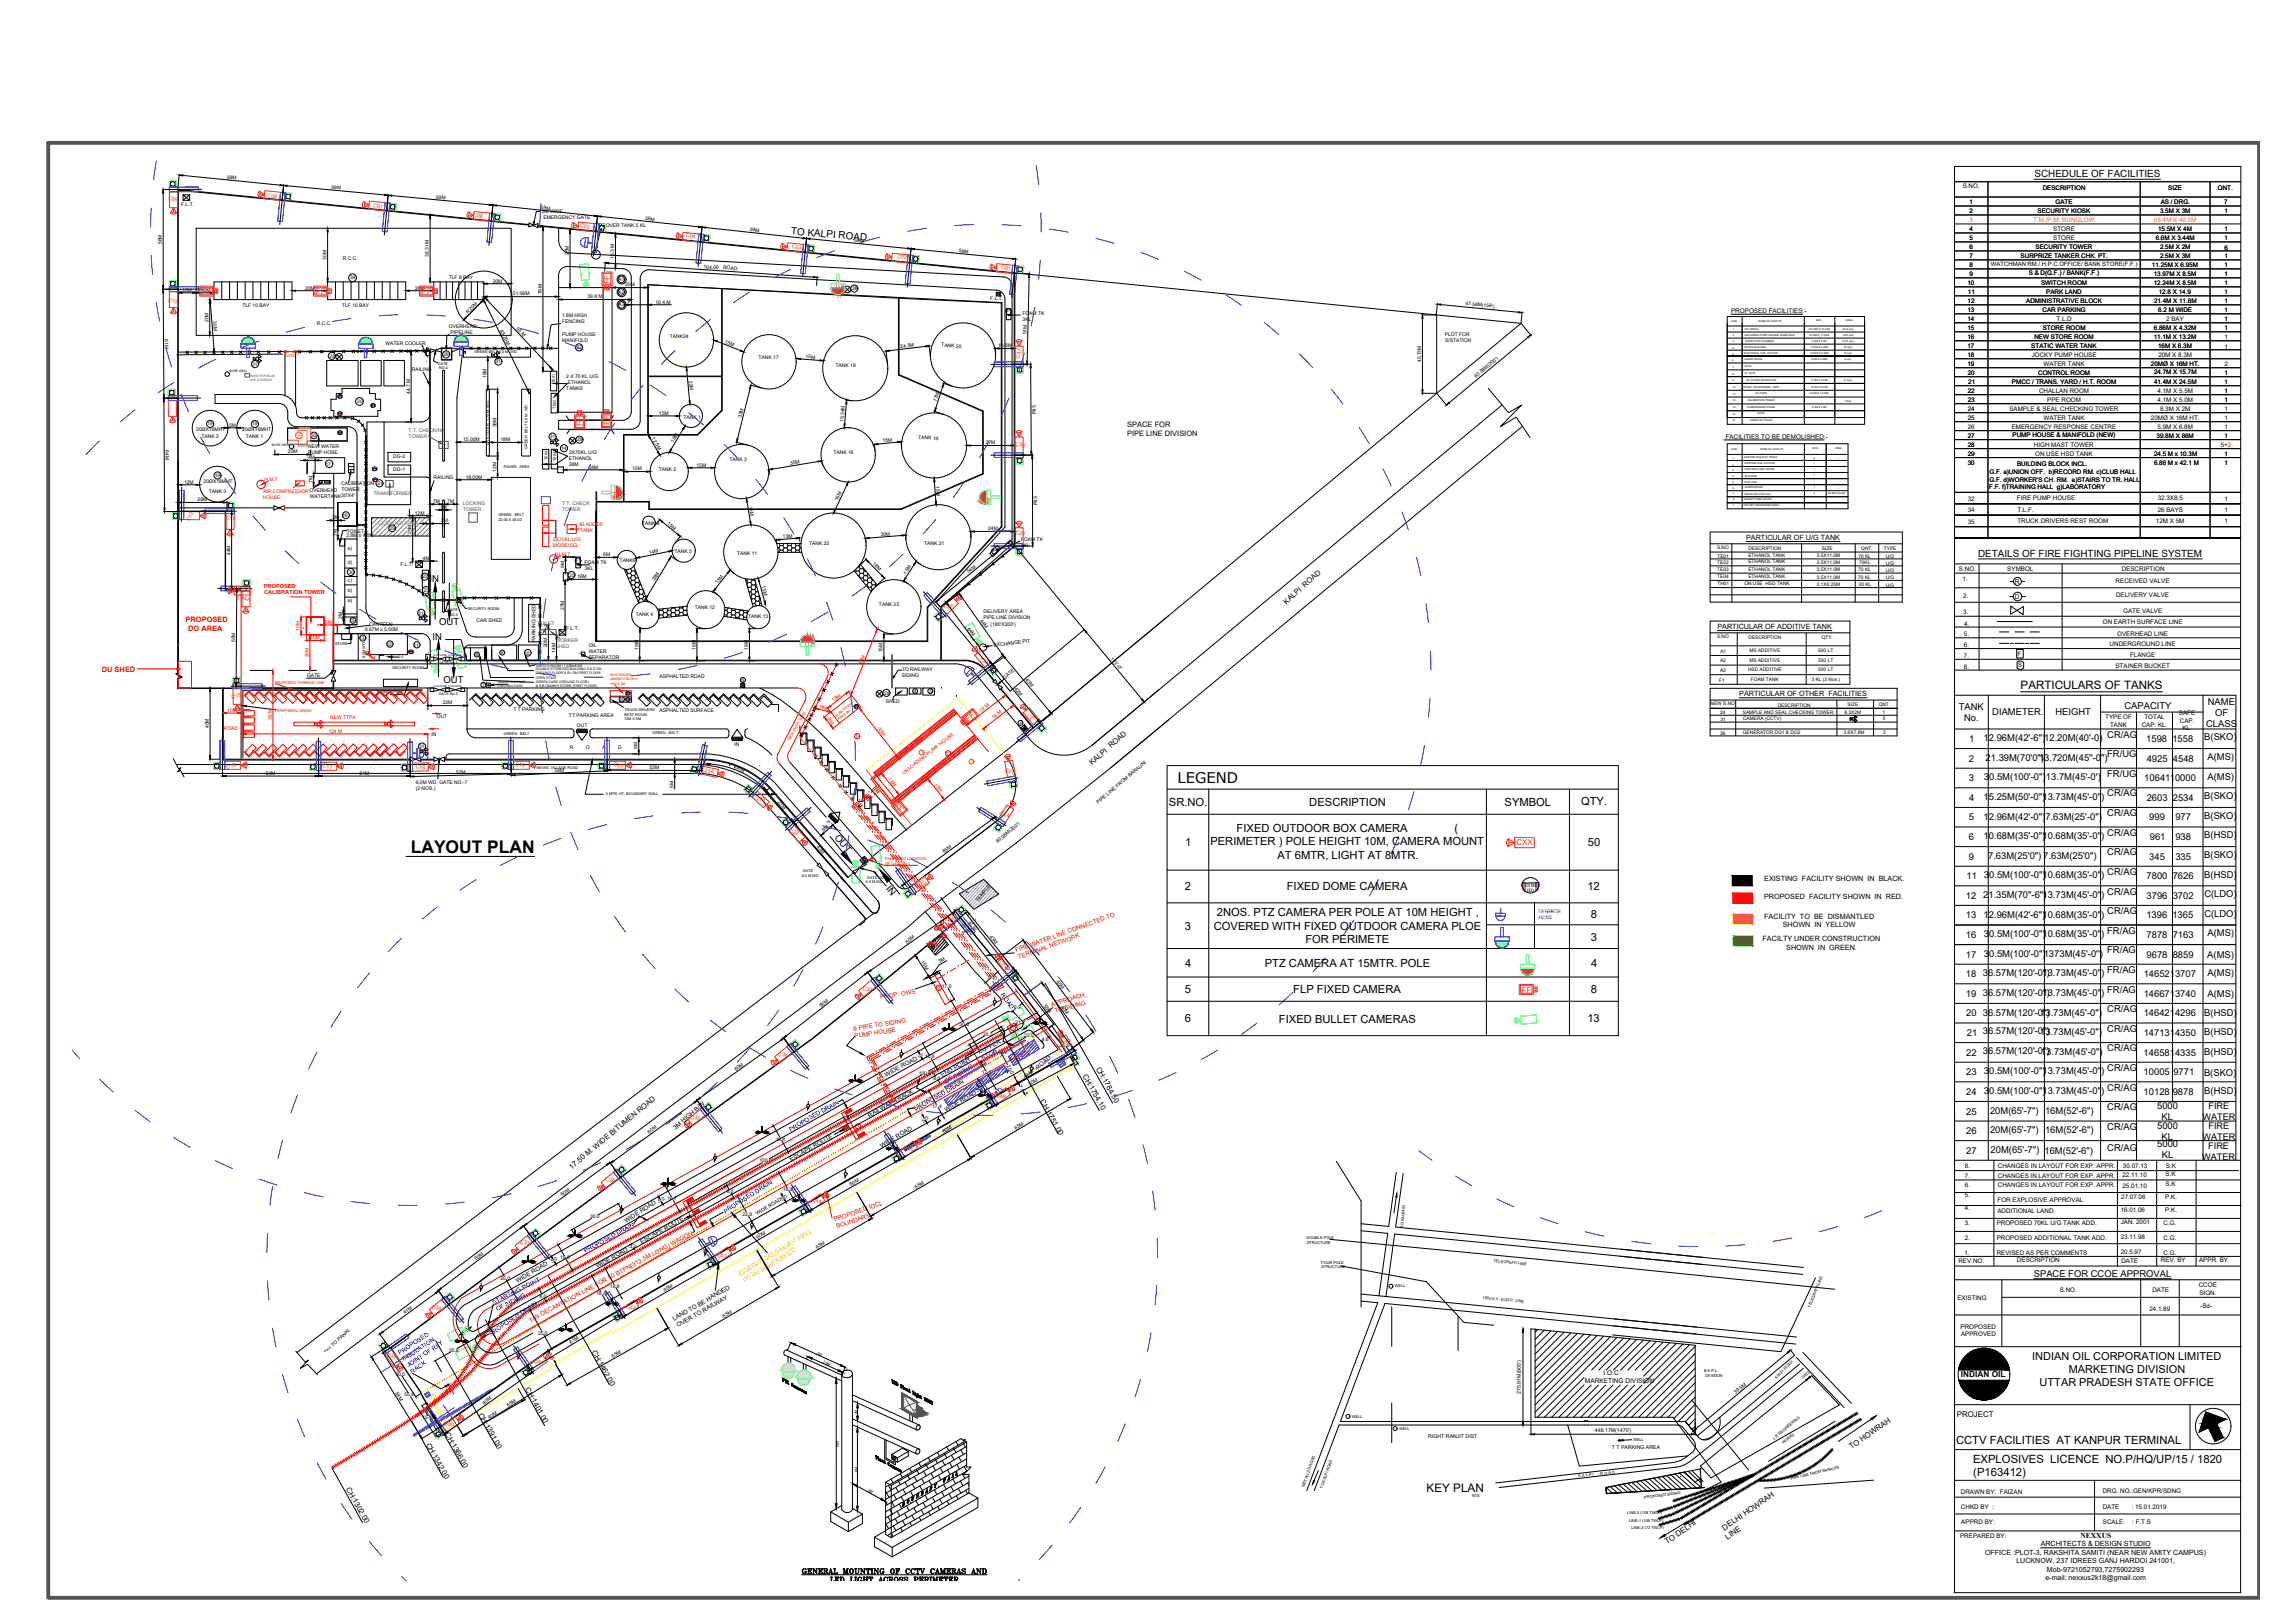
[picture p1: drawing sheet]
<svg xmlns="http://www.w3.org/2000/svg" width="1189mm" height="841mm" viewBox="0 0 1189 841" stroke-linecap="round" stroke-linejoin="round" font-family="sans-serif">
<defs><g id="words">
<text font-size="9" x="213" y="442">LAYOUT PLAN</text>
<text font-size="7.6" x="610" y="406">LEGEND</text>
<text font-size="6.1" x="739" y="773">KEY PLAN</text>
<text font-size="6" x="1047" y="357">PARTICULARS OF TANKS</text>
<g font-size="5.9">
<text x="1014" y="749">CCTV FACILITIES AT KANPUR TERMINAL</text>
<text x="1023" y="758">EXPLOSIVES LICENCE NO.P/HQ/UP/15 / 1820</text>
<text x="1023" y="765">(P163412)</text>
</g>
<g font-size="5.8">
<text x="606" y="418">SR.NO.</text>
<text x="679" y="418">DESCRIPTION</text>
<text x="780" y="418">SYMBOL</text>
<text x="819" y="417">QTY.</text>
<text x="641" y="431">FIXED OUTDOOR BOX CAMERA</text>
<text x="754" y="431">(</text>
<text x="614" y="439">1</text>
<text x="627" y="438">PERIMETER ) POLE HEIGHT 10M, CAMERA MOUNT</text>
<text x="823" y="439">50</text>
<text x="662" y="445">AT 6MTR, LIGHT AT 8MTR.</text>
<text x="614" y="461">2</text>
<text x="667" y="461">FIXED DOME CAMERA</text>
<text x="823" y="461">12</text>
<text x="631" y="475">2NOS. PTZ CAMERA PER POLE AT 10M HEIGHT ,</text>
<text x="824" y="476">8</text>
<text x="614" y="482">3</text>
<text x="629" y="482">COVERED WITH FIXED OUTDOOR CAMERA PLOE</text>
<text x="677" y="489">FOR PERIMETE</text>
<text x="824" y="488">3</text>
<text x="614" y="501">4</text>
<text x="655" y="501">PTZ CAMERA AT 15MTR. POLE</text>
<text x="825" y="501">4</text>
<text x="614" y="515">5</text>
<text x="670" y="515">FLP FIXED CAMERA</text>
<text x="824" y="515">8</text>
<text x="614" y="530">6</text>
<text x="663" y="530">FIXED BULLET CAMERAS</text>
<text x="823" y="530">13</text>
</g>
<g font-size="5.7">
<text x="1053" y="705">INDIAN OIL CORPORATION LIMITED</text>
<text x="1072" y="712">MARKETING DIVISION</text>
<text x="1057" y="718">UTTAR PRADESH STATE OFFICE</text>
</g>
<text font-size="5.2" x="410" y="121" transform="rotate(5 410 121)">TO KALPI ROAD</text>
<g font-size="5.1">
<text x="1054" y="92">SCHEDULE OF FACILITIES</text>
<text x="1025" y="289">DETAILS OF FIRE FIGHTING PIPELINE SYSTEM</text>
</g>
<g font-size="5">
<text x="223" y="302">IN</text>
<text x="228" y="324">OUT</text>
<text x="224" y="331">IN</text>
<text x="230" y="354">OUT</text>
<text x="432" y="434" transform="rotate(50 432 434)">OUT</text>
<text x="459" y="461" transform="rotate(50 459 461)">IN</text>
</g>
<g font-size="4.9">
<text x="1144" y="365">NAME</text>
<text x="1015" y="368">TANK</text>
<text x="1032" y="370">DIAMETER.</text>
<text x="1065" y="370">HEIGHT</text>
<text x="1101" y="368">CAPACITY</text>
<text x="1148" y="371">OF</text>
<text x="1018" y="374">No.</text>
<text x="1143" y="377">CLASS</text>
<text x="1092" y="382">CR/AG</text>
<text x="1142" y="384">B(SKO)</text>
<text x="1021" y="385">1</text>
<text x="1028" y="384">12.96M(42'-6&quot;)12.20M(40'-0)</text>
<text x="1112" y="384">1598</text>
<text x="1126" y="384">1558</text>
<text x="1020" y="395">2</text>
<text x="1029" y="394">21.39M(70'0&quot;)</text>
<text x="1057" y="394">13.720M(45''-0&quot;)</text>
<text x="1092" y="392">FR/UG</text>
<text x="1113" y="395">4925</text>
<text x="1126" y="395">4548</text>
<text x="1144" y="394">A(MS)</text>
<text x="1020" y="405">3</text>
<text x="1028" y="404">30.5M(100'-0&quot;)</text>
<text x="1060" y="404">13.7M(45'-0')</text>
<text x="1092" y="403">FR/UG</text>
<text x="1111" y="405">1064110000</text>
<text x="1144" y="404">A(MS)</text>
<text x="1092" y="413">CR/AG</text>
<text x="1020" y="415">4</text>
<text x="1028" y="415">15.25M(50'-0&quot;)13.73M(45'-0&quot;)</text>
<text x="1113" y="415">2603</text>
<text x="1126" y="415">2534</text>
<text x="1142" y="414">B(SKO)</text>
<text x="1020" y="425">5</text>
<text x="1028" y="425">12.96M(42'-0&quot;)</text>
<text x="1060" y="425">7.63M(25'-0&quot;)</text>
<text x="1092" y="423">CR/AG</text>
<text x="1114" y="425">999</text>
<text x="1127" y="425">977</text>
<text x="1142" y="424">B(SKO)</text>
<text x="1020" y="435">6</text>
<text x="1028" y="435">10.68M(35'-0&quot;)10.68M(35'-0&quot;)</text>
<text x="1092" y="433">CR/AG</text>
<text x="1114" y="435">961</text>
<text x="1127" y="435">938</text>
<text x="1142" y="434">B(HSD)</text>
<text x="1092" y="443">CR/AG</text>
<text x="1020" y="445">9</text>
<text x="1030" y="445">7.63M(25'0&quot;) 7.63M(25'0&quot;)</text>
<text x="1114" y="445">345</text>
<text x="1127" y="445">335</text>
<text x="1142" y="445">B(SKO)</text>
<text x="1019" y="456">11</text>
<text x="1028" y="455">30.5M(100'-0&quot;)10.68M(35'-0&quot;)</text>
<text x="1092" y="453">CR/AG</text>
<text x="1112" y="456">7800</text>
<text x="1126" y="456">7626</text>
<text x="1142" y="455">B(HSD)</text>
<text x="1019" y="466">12</text>
<text x="1028" y="465">21.35M(70&quot;-6&quot;)13.73M(45'-0&quot;)</text>
<text x="1092" y="464">CR/AG</text>
<text x="1112" y="466">3796</text>
<text x="1126" y="466">3702</text>
<text x="1142" y="465">C(LDO)</text>
<text x="1092" y="474">CR/AG</text>
<text x="1019" y="476">13</text>
<text x="1028" y="475">12.96M(42'-6&quot;)10.68M(35'-0&quot;)</text>
<text x="1112" y="476">1396</text>
<text x="1126" y="476">1365</text>
<text x="1142" y="475">C(LDO)</text>
<text x="1028" y="486">30.5M(100'-0&quot;)10.68M(35'-0&quot;)</text>
<text x="1092" y="484">FR/AG</text>
<text x="1144" y="485">A(MS)</text>
<text x="1019" y="486">16</text>
<text x="1112" y="486">7878</text>
<text x="1126" y="486">7163</text>
<text x="1019" y="496">17</text>
<text x="1028" y="496">30.5M(100'-0&quot;)1373M(45'-0'')</text>
<text x="1092" y="494">FR/AG</text>
<text x="1112" y="496">9678</text>
<text x="1126" y="496">8859</text>
<text x="1144" y="496">A(MS)</text>
<text x="1019" y="506">18</text>
<text x="1028" y="506">36.57M(120'-0&quot;)</text>
<text x="1059" y="506">13.73M(45'-0&quot;)</text>
<text x="1092" y="504">FR/AG</text>
<text x="1111" y="506">1465213707</text>
<text x="1144" y="506">A(MS)</text>
<text x="1092" y="514">FR/AG</text>
<text x="1019" y="517">19</text>
<text x="1028" y="516">36.57M(120'-0&quot;)</text>
<text x="1059" y="516">13.73M(45'-0&quot;)</text>
<text x="1111" y="517">1466713740</text>
<text x="1144" y="517">A(MS)</text>
<text x="1019" y="527">20</text>
<text x="1028" y="526">36.57M(120'-0&quot;)</text>
<text x="1057" y="526">13.73M(45'-0&quot;)</text>
<text x="1092" y="524">CR/AG</text>
<text x="1111" y="527">1464214296</text>
<text x="1142" y="526">B(HSD)</text>
<text x="1019" y="537">21</text>
<text x="1028" y="536">36.57M(120'-0&quot;)</text>
<text x="1057" y="536">13.73M(45'-0&quot;)</text>
<text x="1092" y="535">CR/AG</text>
<text x="1111" y="537">1471314350</text>
<text x="1142" y="536">B(HSD)</text>
<text x="1092" y="545">CR/AG</text>
<text x="1019" y="547">22</text>
<text x="1028" y="546">36.57M(120'-0&quot;)</text>
<text x="1058" y="547">13.73M(45'-0&quot;)</text>
<text x="1111" y="547">1465814335</text>
<text x="1142" y="547">B(HSD)</text>
<text x="1019" y="557">23</text>
<text x="1028" y="557">30.5M(100'-0&quot;)13.73M(45'-0&quot;)</text>
<text x="1092" y="555">CR/AG</text>
<text x="1111" y="557">10005</text>
<text x="1126" y="557">9771</text>
<text x="1142" y="558">B(SKO)</text>
<text x="1019" y="567">24</text>
<text x="1028" y="567">30.5M(100'-0&quot;)13.73M(45'-0&quot;)</text>
<text x="1092" y="565">CR/AG</text>
<text x="1111" y="567">10128</text>
<text x="1126" y="567">9878</text>
<text x="1142" y="567">B(HSD)</text>
<text x="1092" y="575">CR/AG</text>
<text x="1118" y="575">5000</text>
<text x="1019" y="578">25</text>
<text x="1031" y="577">20M(65'-7&quot;)</text>
<text x="1060" y="577">16M(52'-6&quot;)</text>
<text x="1120" y="581">KL</text>
<text x="1019" y="588">26</text>
<text x="1031" y="587">20M(65'-7&quot;)</text>
<text x="1060" y="587">16M(52'-6&quot;)</text>
<text x="1092" y="585">CR/AG</text>
<text x="1118" y="585">5000</text>
<text x="1120" y="591">KL</text>
<text x="1019" y="598">27</text>
<text x="1032" y="597">20M(65'-7&quot;)</text>
<text x="1060" y="598">16M(52'-6&quot;)</text>
<text x="1092" y="597">CR/AG</text>
<text x="1118" y="594">5000</text>
<text x="1120" y="600">KL</text>
<text x="1054" y="662">SPACE FOR CCOE APPROVAL</text>
</g>
<g font-size="4.7">
<text x="1145" y="575">FIRE</text>
<text x="1142" y="581">WATER</text>
<text x="1145" y="585">FIRE</text>
<text x="1142" y="591">WATER</text>
<text x="1144" y="595">FIRE</text>
<text x="1141" y="601">WATER</text>
</g>
<text font-size="4.3" x="1016" y="714">INDIAN OIL</text>
<g font-size="4.2" fill="#ed1f24">
<text x="316" y="147" transform="rotate(-90 316 147)">FF</text>
<text x="105" y="152">FF</text>
<text x="164" y="152">FF</text>
<text x="219" y="152">FF</text>
<text x="302" y="221" transform="rotate(-90 302 221)">FF</text>
<text x="316" y="220" transform="rotate(-90 316 220)">FF</text>
<text x="502" y="374" transform="rotate(-39 502 374)">FF</text>
<text x="463" y="417" transform="rotate(50 463 417)">FF</text>
<text x="789" y="514">FF</text>
</g>
<text font-size="4.2" fill="#ff3f00" x="786" y="438">CXX</text>
<g font-size="4.1">
<text x="1014" y="734">PROJECT</text>
<text x="960" y="751" transform="rotate(-35 960 751)">TO HOWRAH</text>
<text x="894" y="793" transform="rotate(-35 894 793)">DELHI HOWRAH</text>
<text x="895" y="798" transform="rotate(-35 895 798)">LINE</text>
<text x="864" y="800" transform="rotate(-35 864 800)">TO DELHI</text>
</g>
<g font-size="3.9">
<text x="584" y="221">SPACE FOR</text>
<text x="584" y="226">PIPE LINE DIVISION</text>
<text x="667" y="313" transform="rotate(-42 667 313)">KALPI ROAD</text>
<text x="566" y="397" transform="rotate(-42 566 397)">KALPI ROAD</text>
<text x="561" y="558" transform="rotate(61 561 558)">CH:1754.10</text>
<text x="568" y="554" transform="rotate(61 568 554)">CH:1784.50</text>
<text x="539" y="571" transform="rotate(61 539 571)">CH:1751.00</text>
<text x="296" y="606" transform="rotate(-40 296 606)">17.50 M. WIDE BITUMEN ROAD</text>
<text x="307" y="701" transform="rotate(61 307 701)">CH:1462.00</text>
<text x="272" y="720" transform="rotate(61 272 720)">CH:1401.00</text>
<text x="248" y="733" transform="rotate(61 248 733)">CH:1391.00</text>
<text x="230" y="743" transform="rotate(61 230 743)">CH:1366.00</text>
<text x="221" y="749" transform="rotate(61 221 749)">CH:1342.00</text>
<text x="179" y="772" transform="rotate(61 179 772)">CH:1302.00</text>
<text x="1078" y="797">NEXXUS</text>
</g>
<g font-size="3.9" fill="#f00">
<text x="96" y="322">PROPOSED</text>
<text x="97" y="327">DO AREA</text>
<text x="53" y="348">DU SHED</text>
</g>
<g font-size="3.7">
<text x="905" y="280">PARTICULAR OF U/G TANK</text>
<text x="890" y="326">PARTICULAR OF ADDITIVE TANK</text>
<text x="901" y="361">PARTICULAR OF OTHER FACILITIES</text>
<text x="914" y="457">EXISTING FACILITY SHOWN IN BLACK.</text>
<text x="914" y="466">PROPOSED FACILITY SHOWN IN RED.</text>
<text x="914" y="476">FACILITY TO BE DISMANTLED</text>
<text x="924" y="480">SHOWN IN YELLOW</text>
<text x="913" y="488">FACILTY UNDER CONSTRUCTION</text>
<text x="926" y="492">SHOWN IN GREEN.</text>
<text x="1058" y="801">ARCHITECTS &amp; DESIGN STUDIO</text>
<text x="1029" y="806">OFFICE :PLOT-3, RAKSHITA SAMITI (NEAR NEW AMITY CAMPUS)</text>
<text x="1045" y="810">LUCKNOW, 237 IDREES GANJ HARDOI 241001,</text>
<text x="1061" y="815">Mob-9721052793,7275902293</text>
<text x="1060" y="819">e-mail: nexxus2k18@gmail.com</text>
</g>
<g font-size="3.4">
<text x="1044" y="302">R</text>
<text x="1044" y="310">D</text>
<text x="831" y="713">I.O.C</text>
<text x="821" y="717">MARKETING DIVISION</text>
</g>
<g font-size="3.3">
<text x="1017" y="98">S.NO.</text>
<text x="1059" y="99">DESCRIPTION</text>
<text x="1124" y="99">SIZE</text>
<text x="1149" y="99">QNT.</text>
<text x="1021" y="106">1</text>
<text x="1065" y="106">GATE</text>
<text x="1120" y="106">AS / DRG.</text>
<text x="1153" y="106">7</text>
<text x="1021" y="111">2</text>
<text x="1056" y="110">SECURITY KIOSK</text>
<text x="1119" y="111">3.5M X 3M</text>
<text x="1153" y="111">1</text>
<text x="1021" y="120">4</text>
<text x="1064" y="120">STORE</text>
<text x="1118" y="120">15.5M X 4M</text>
<text x="1153" y="120">1</text>
<text x="1021" y="124">5</text>
<text x="1064" y="124">STORE</text>
<text x="1117" y="124">6.6M X 3.44M</text>
<text x="1153" y="124">1</text>
<text x="1021" y="129">6</text>
<text x="1055" y="129">SECURITY TOWER</text>
<text x="1119" y="129">2.5M X 2M</text>
<text x="1153" y="129">6</text>
<text x="1021" y="134">7</text>
<text x="1047" y="134">SURPRIZE TANKER CHK. PT.</text>
<text x="1119" y="134">2.5M X 3M</text>
<text x="1153" y="134">1</text>
<text x="1021" y="143">9</text>
<text x="1021" y="138">8</text>
<text x="1051" y="143">S &amp; D(G.F.) / BANK(F.F.)</text>
<text x="1115" y="138">11.25M X 6.95M</text>
<text x="1116" y="143">13.97M X 8.5M</text>
<text x="1153" y="143">1</text>
<text x="1153" y="138">1</text>
<text x="1020" y="148">10</text>
<text x="1058" y="148">SWITCH ROOM</text>
<text x="1116" y="148">12.24M X 8.5M</text>
<text x="1153" y="148">1</text>
<text x="1020" y="152">11</text>
<text x="1060" y="152">PARK LAND</text>
<text x="1119" y="152">12.8 X 14.9</text>
<text x="1153" y="152">1</text>
<text x="1020" y="162">13</text>
<text x="1020" y="157">12</text>
<text x="1050" y="157">ADMINISTRATIVE BLOCK</text>
<text x="1059" y="162">CAR PARKING</text>
<text x="1116" y="157">21.4M X 11.8M</text>
<text x="1119" y="162">6.2 M WIDE</text>
<text x="1153" y="157">1</text>
<text x="1153" y="162">1</text>
<text x="897" y="162">PROPOSED FACILITIES:-</text>
<text x="1020" y="166">14</text>
<text x="1066" y="166">T.L.D</text>
<text x="1123" y="166">2 BAY</text>
<text x="1153" y="166">1</text>
<text x="1020" y="171">15</text>
<text x="1059" y="171">STORE ROOM</text>
<text x="1116" y="171">6.86M X 4.32M</text>
<text x="1153" y="171">1</text>
<text x="1020" y="176">16</text>
<text x="1054" y="176">NEW STORE ROOM</text>
<text x="1116" y="176">11.1M X 13.2M</text>
<text x="1153" y="176">1</text>
<text x="1020" y="180">17</text>
<text x="1020" y="185">18</text>
<text x="1053" y="180">STATIC WATER TANK</text>
<text x="1053" y="185">JOCKY PUMP HOUSE</text>
<text x="1118" y="180">16M X 8.3M</text>
<text x="1119" y="185">20M X 8.3M</text>
<text x="1153" y="181">1</text>
<text x="1020" y="190">19</text>
<text x="1059" y="190">WATER TANK</text>
<text x="1115" y="190">20MØ X 16M HT.</text>
<text x="1153" y="190">2</text>
<text x="1020" y="194">20</text>
<text x="1056" y="194">CONTROL ROOM</text>
<text x="1116" y="194">24.7M X 15.7M</text>
<text x="1153" y="194">1</text>
<text x="1020" y="204">22</text>
<text x="1020" y="199">21</text>
<text x="1043" y="199">PMCC / TRANS. YARD / H.T. ROOM</text>
<text x="1057" y="204">CHALLAN ROOM</text>
<text x="1116" y="199">41.4M X 24.5M</text>
<text x="1118" y="204">4.1M X 5.5M</text>
<text x="1153" y="204">1</text>
<text x="1153" y="199">1</text>
<text x="1020" y="208">23</text>
<text x="1061" y="208">PPE ROOM</text>
<text x="1118" y="208">4.1M X 5.0M</text>
<text x="1153" y="208">1</text>
<text x="1041" y="213">SAMPLE &amp; SEAL CHECKING TOWER</text>
<text x="1119" y="213">8.3M X 2M</text>
<text x="1153" y="213">1</text>
<text x="1059" y="218">WATER TANK</text>
<text x="1115" y="218">20MØ X 16M HT.</text>
<text x="1153" y="218">1</text>
<text x="894" y="227">FACILITIES TO BE DEMOLISHED:-</text>
<text x="1020" y="227">27</text>
<text x="1020" y="222">26</text>
<text x="1043" y="222">EMERGENCY RESPONSE CENTRE</text>
<text x="1043" y="226">PUMP HOUSE &amp; MANIFOLD (NEW)</text>
<text x="1118" y="227">39.8M X 86M</text>
<text x="1118" y="222">5.9M X 6.8M</text>
<text x="1153" y="227">1</text>
<text x="1153" y="222">1</text>
<text x="1020" y="232">28</text>
<text x="1054" y="231">HIGH MAST TOWER</text>
<text x="1151" y="232">5+2</text>
<text x="1020" y="236">29</text>
<text x="1055" y="236">ON USE HSD TANK</text>
<text x="1116" y="236">24.5 M x 10.3M</text>
<text x="1153" y="237">1</text>
<text x="1020" y="241">30</text>
<text x="1031" y="246">G.F. a)UNION OFF. b)RECORD RM. c)CLUB HALL</text>
<text x="1045" y="241">BUILDING BLOCK INCL.</text>
<text x="1116" y="241">6.86 M x 42.1 M</text>
<text x="1153" y="241">1</text>
<text x="1031" y="250">G.F. d)WORKER'S CH. RM. e)STAIRS TO TR. HALL</text>
<text x="1031" y="254">F.F. f)TRAINING HALL g)LABORATORY</text>
<text x="1020" y="260">32</text>
<text x="1045" y="259">FIRE PUMP HOUSE</text>
<text x="1118" y="259">32.3X8.5</text>
<text x="1153" y="259">1</text>
<text x="1020" y="266">34</text>
<text x="1045" y="265">T.L.F.</text>
<text x="1118" y="265">26 BAYS</text>
<text x="1153" y="265">1</text>
<text x="1020" y="271">35</text>
<text x="1045" y="271">TRUCK DRIVERS REST ROOM</text>
<text x="1117" y="271">12M X 5M</text>
<text x="1153" y="271">1</text>
<text x="1015" y="296">S.NO.</text>
<text x="1040" y="296">SYMBOL</text>
<text x="1100" y="296">DESCRIPTION</text>
<text x="1017" y="301">1.</text>
<text x="1096" y="302">RECEIVED VALVE</text>
<text x="1017" y="310">2.</text>
<text x="1097" y="310">DELIVERY VALVE</text>
<text x="1100" y="318">GATE VALVE</text>
<text x="1017" y="318">3.</text>
<text x="1090" y="323">ON EARTH SURFACE LINE</text>
<text x="1018" y="330">5.</text>
<text x="1018" y="324">4.</text>
<text x="1097" y="329">OVERHEAD LINE</text>
<text x="1018" y="335">6.</text>
<text x="1093" y="335">UNDERGROUND LINE</text>
<text x="1018" y="341">7.</text>
<text x="1104" y="341">FLANGE</text>
<text x="1018" y="346">8.</text>
<text x="1096" y="346">STAINER BUCKET</text>
<text x="1129" y="371">SAFE</text>
<text x="1091" y="373">TYPE OF</text>
<text x="1094" y="376">TANK</text>
<text x="1110" y="376">CAP. KL.</text>
<text x="1111" y="373">TOTAL</text>
<text x="1130" y="375">CAP.</text>
<text x="1131" y="378">KL.</text>
<text x="1018" y="605">8.</text>
<text x="1035" y="605">CHANGES IN LAYOUT FOR EXP. APPR.</text>
<text x="1100" y="605">30.07.13</text>
<text x="1122" y="605">S.K</text>
<text x="1018" y="610">7.</text>
<text x="1035" y="610">CHANGES IN LAYOUT FOR EXP. APPR.</text>
<text x="1100" y="610">22.11.10</text>
<text x="1122" y="609">S.K</text>
<text x="1018" y="615">6.</text>
<text x="1035" y="615">CHANGES IN LAYOUT FOR EXP. APPR.</text>
<text x="1100" y="616">25.01.10</text>
<text x="1122" y="614">S.K</text>
<text x="1018" y="620">5.</text>
<text x="1035" y="623">FOR EXPLOSIVE APPROVAL</text>
<text x="1099" y="621">27.07.06</text>
<text x="1122" y="621">P.K.</text>
<text x="1018" y="627">4.</text>
<text x="1035" y="628">ADDITIONAL LAND</text>
<text x="1099" y="628">16.01.06</text>
<text x="1122" y="628">P.K.</text>
<text x="1018" y="635">3.</text>
<text x="1035" y="635">PROPOSED 70KL U/G TANK ADD.</text>
<text x="1099" y="634">JAN. 2001</text>
<text x="1121" y="635">C.G.</text>
<text x="1018" y="642">2.</text>
<text x="1035" y="643">PROPOSED ADDITIONAL TANK ADD.</text>
<text x="1099" y="642">23.11.98</text>
<text x="1121" y="643">C.G.</text>
<text x="1018" y="650">1.</text>
<text x="1035" y="650">REVISED AS PER COMMENTS</text>
<text x="1045" y="654">DESCRIPTION</text>
<text x="1099" y="650">20.5.97</text>
<text x="1121" y="651">C.G.</text>
<text x="1140" y="654">APPR. BY</text>
<text x="1015" y="654">REV.NO.</text>
<text x="1099" y="654">DATE</text>
<text x="1120" y="654">REV. BY</text>
<text x="1067" y="670">S.NO.</text>
<text x="1115" y="669">DATE</text>
<text x="1140" y="667">CCOE</text>
<text x="1140" y="671">SIGN.</text>
<text x="1014" y="674">EXISTING</text>
<text x="1140" y="678">-Sd-</text>
<text x="1114" y="679">24.1.89</text>
<text x="1016" y="689">PROPOSED</text>
<text x="1016" y="692">APPROVED</text>
<text x="1090" y="774">DRG. NO.:GEN/KPR/SDNG</text>
<text x="1016" y="774">DRAWN BY: FAIZAN</text>
<text x="1016" y="782">CHKD BY :</text>
<text x="1090" y="782">DATE</text>
<text x="1105" y="782">: 15.01.2019</text>
<text x="1016" y="790">APPRD BY:</text>
<text x="1090" y="789">SCALE</text>
<text x="1105" y="789">: F.T.S</text>
<text x="1016" y="797">PREPARED BY:</text>
</g>
<g font-size="3.3" fill="#ff7f00">
<text x="1021" y="115">3</text>
<text x="1054" y="115">T.M./P.M. BUNGLOW</text>
<text x="1116" y="115">65.4M X 40.5M</text>
<text x="1020" y="213">24</text>
</g>
<text font-size="3.3" fill="#ffbf00" x="1020" y="218">25</text>
<g font-size="3.2" fill="#f00">
<text x="527" y="493" transform="rotate(-20 527 493)">FIRE WATER LINE CONNECTED TO</text>
<text x="528" y="497" transform="rotate(-20 528 497)">TERMINAL NETWORK</text>
<text x="456" y="518" transform="rotate(-9 456 518)">PROP. OWS</text>
<text x="545" y="522" transform="rotate(-17 545 522)">APPROACH</text>
<text x="547" y="525" transform="rotate(-17 547 525)">TO SIDING</text>
<text x="443" y="534" transform="rotate(-9 443 534)">6 PIPE TO SIDING</text>
<text x="443" y="538" transform="rotate(-9 443 538)">PUMP HOUSE</text>
<text x="433" y="633" transform="rotate(-19 433 633)">PROPOSED IOCL</text>
<text x="434" y="637" transform="rotate(-19 434 637)">BOUNDARY</text>
<text x="275" y="685" transform="rotate(-28 275 685)">T/W DECANTATION LINE FOR 50 BTPN(312.5M LONG) WAGON</text>
</g>
<g font-size="3.2" fill="#00f">
<text x="518" y="516" transform="rotate(51 518 516)">ROAD</text>
<text x="508" y="546" transform="rotate(-28 508 546)">BUFFER</text>
<text x="510" y="550" transform="rotate(-28 510 550)">STOP</text>
<text x="538" y="554" transform="rotate(-42 538 554)">ROAD</text>
<text x="488" y="558" transform="rotate(-29 488 558)">END POINT</text>
<text x="490" y="562" transform="rotate(-29 490 562)">OF SIDING</text>
<text x="512" y="571" transform="rotate(-36 512 571)">ROAD</text>
<text x="475" y="576" transform="rotate(-31 475 576)">PROPOSED DRAIN</text>
<text x="410" y="587" transform="rotate(-30 410 587)">PROPOSED DRAIN</text>
<text x="376" y="629" transform="rotate(-33 376 629)">PROPOSED DRAIN</text>
<text x="303" y="649" transform="rotate(-29 303 649)">PROPOSED DRAIN</text>
<text x="256" y="676" transform="rotate(-27 256 676)">STARTING POINT</text>
<text x="258" y="680" transform="rotate(-27 258 680)">OF SIDING</text>
<text x="255" y="692" transform="rotate(-34 255 692)">PROPOSED DRAIN</text>
<text x="207" y="702" transform="rotate(-33 207 702)">PROPOSED</text>
<text x="209" y="705" transform="rotate(-33 209 705)">INSULATION</text>
<text x="212" y="709" transform="rotate(-33 212 709)">JOINT OF RLY</text>
<text x="214" y="712" transform="rotate(-33 214 712)">RACK</text>
</g>
<g font-size="3.2">
<text x="459" y="558" transform="rotate(-28 459 558)">WIDE ROAD</text>
<text x="451" y="579" transform="rotate(-29 451 579)">RAILWAY TRACK</text>
<text x="490" y="576" transform="rotate(-30 490 576)">WIDE ROAD</text>
<text x="350" y="585" transform="rotate(-40 350 585)">3M HIGH B/W</text>
<text x="457" y="595" transform="rotate(-30 457 595)">WIDE ROAD</text>
<text x="410" y="602" transform="rotate(-29 410 602)">ESCAPE ROUTE</text>
<text x="325" y="634" transform="rotate(-33 325 634)">WIDE ROAD</text>
<text x="333" y="644" transform="rotate(-29 333 644)">ESCAPE ROUTE</text>
<text x="309" y="657" transform="rotate(-29 309 657)">WIDE ROAD</text>
<text x="268" y="665" transform="rotate(-30 268 665)">WIDE ROAD</text>
<text x="349" y="685" transform="rotate(-30 349 685)">LAND TO BE HANDED</text>
<text x="351" y="688" transform="rotate(-30 351 688)">OVER TO RAILWAY</text>
</g>
<g font-size="3.2" fill="#ffbf00">
<text x="384" y="661" transform="rotate(-31 384 661)">EXISTING BOUNDARY WALL</text>
<text x="386" y="665" transform="rotate(-31 386 665)">TO BE DEMOLISHED</text>
</g>
<g font-size="3.1">
<text x="1032" y="138">WATCHMAN RM./ H.P.C.OFFICE/ BANK STORE(F.F.)</text>
<text x="1046" y="340">F</text>
<text x="1046" y="346">S</text>
</g>
<g font-size="2.9" fill="#f00">
<text x="137" y="304">PROPOSED</text>
<text x="137" y="308">CALIBRATION TOWER</text>
</g>
<g font-size="2.8" fill="#ff3f00">
<text x="87" y="104" transform="rotate(10 87 104)">C09</text>
<text x="139" y="102" transform="rotate(10 139 102)">C08</text>
<text x="193" y="107" transform="rotate(10 193 107)">C07</text>
<text x="245" y="112" transform="rotate(9 245 112)">C06</text>
<text x="301" y="118" transform="rotate(10 301 118)">C05</text>
<text x="355" y="123" transform="rotate(10 355 123)">C04</text>
<text x="410" y="129" transform="rotate(9 410 129)">C03</text>
<text x="465" y="133" transform="rotate(10 465 133)">C02</text>
<text x="519" y="139" transform="rotate(10 519 139)">C01</text>
<text x="87" y="156" transform="rotate(9 87 156)">C10</text>
<text x="528" y="186" transform="rotate(-74 528 186)">C31</text>
<text x="87" y="207" transform="rotate(9 87 207)">C11</text>
<text x="526" y="231" transform="rotate(10 526 231)">C30</text>
<text x="117" y="269" transform="rotate(9 117 269)">C13</text>
<text x="99" y="270" transform="rotate(-74 99 270)">C12</text>
<text x="526" y="277" transform="rotate(9 526 277)">C29</text>
<text x="123" y="311" transform="rotate(9 123 311)">C14A</text>
<text x="123" y="306" transform="rotate(9 123 306)">C14B</text>
<text x="489" y="315" transform="rotate(10 489 315)">C28</text>
<text x="508" y="343" transform="rotate(10 508 343)">C27</text>
<text x="120" y="362" transform="rotate(-12 120 362)">C15</text>
<text x="532" y="372" transform="rotate(9 532 372)">C26</text>
<text x="118" y="398" transform="rotate(-12 118 398)">C16</text>
<text x="167" y="398" transform="rotate(9 167 398)">C17</text>
<text x="215" y="398" transform="rotate(10 215 398)">C18</text>
<text x="267" y="397" transform="rotate(9 267 397)">C19</text>
<text x="318" y="397" transform="rotate(9 318 397)">C20</text>
<text x="363" y="400" transform="rotate(9 363 400)">C21A</text>
<text x="521" y="400" transform="rotate(9 521 400)">C25</text>
<text x="390" y="414" transform="rotate(9 390 414)">C21B</text>
<text x="518" y="423" transform="rotate(10 518 423)">C24</text>
<text x="409" y="432" transform="rotate(9 409 432)">C22</text>
<text x="475" y="458" transform="rotate(9 475 458)">C23</text>
<text x="491" y="476" transform="rotate(10 491 476)">C32</text>
<text x="518" y="500" transform="rotate(10 518 500)">C48</text>
<text x="447" y="513" transform="rotate(9 447 513)">C33</text>
<text x="550" y="540" transform="rotate(9 550 540)">C47</text>
<text x="403" y="547" transform="rotate(9 403 547)">C34</text>
<text x="516" y="568" transform="rotate(10 516 568)">C46</text>
<text x="358" y="580" transform="rotate(9 358 580)">C35</text>
<text x="468" y="596" transform="rotate(9 468 596)">C45</text>
<text x="314" y="612" transform="rotate(10 314 612)">C36</text>
<text x="421" y="623" transform="rotate(10 421 623)">C44</text>
<text x="269" y="645" transform="rotate(9 269 645)">C37</text>
<text x="372" y="651" transform="rotate(10 372 651)">C43</text>
<text x="324" y="678" transform="rotate(10 324 678)">C42</text>
<text x="224" y="678" transform="rotate(10 224 678)">C38</text>
<text x="200" y="703" transform="rotate(9 200 703)">C39</text>
<text x="277" y="706" transform="rotate(9 277 706)">C41</text>
<text x="230" y="739" transform="rotate(10 230 739)">C40</text>
</g>
<g font-size="2.7">
<text x="788" y="722" transform="rotate(-90 788 722)">275.91M(905')</text>
<text x="899" y="722" transform="rotate(-40 899 722)">39.5M</text>
<text x="827" y="742">448.17M(1470')</text>
<text x="740" y="745">RIGHT RANJIT DIST.</text>
<text x="835" y="751">T T PARKING AREA</text>
</g>
<g font-size="2.6">
<text x="118" y="93" transform="rotate(6 118 93)">59M</text>
<text x="172" y="98" transform="rotate(5 172 98)">59M</text>
<text x="94" y="107">F.L.T.</text>
<text x="226" y="103" transform="rotate(5 226 103)">59M</text>
<text x="280" y="108" transform="rotate(6 280 108)">59M</text>
<text x="281" y="110">5M WIDE</text>
<text x="282" y="114">EMERGENCY GATE</text>
<text x="310" y="118">PROVER TANK 5 KL</text>
<text x="334" y="114" transform="rotate(6 334 114)">59M</text>
<text x="389" y="120" transform="rotate(6 389 120)">59M</text>
<text x="443" y="125" transform="rotate(5 443 125)">59M</text>
<text x="84" y="127" transform="rotate(-90 84 127)">56M</text>
<text x="497" y="131" transform="rotate(6 497 131)">59M</text>
<text x="169" y="135" transform="rotate(-90 169 135)">30M</text>
<text x="178" y="135">R.C.C.</text>
<text x="222" y="133" transform="rotate(-90 222 133)">38.31M</text>
<text x="295" y="132" transform="rotate(-90 295 132)">25M</text>
<text x="318" y="134" transform="rotate(-90 318 134)">16.3 M</text>
<text x="365" y="139" transform="rotate(4 365 139)">104.00</text>
<text x="375" y="139" transform="rotate(5 375 139)">ROAD</text>
<text x="181" y="145">34</text>
<text x="233" y="145">TLF 8 BAY</text>
<text x="255" y="146">20M</text>
<text x="321" y="146">A1</text>
<text x="324" y="148">20M</text>
<text x="94" y="151">10M</text>
<text x="104" y="151">10M</text>
<text x="158" y="150">20M</text>
<text x="215" y="150">20M</text>
<text x="266" y="153">51.06M</text>
<text x="281" y="153" transform="rotate(-90 281 153)">79 M</text>
<text x="304" y="155">39.8 M</text>
<text x="320" y="152">A2</text>
<text x="442" y="150">28</text>
<text x="513" y="156">F.L.T.</text>
<text x="126" y="159">TLF 10 BAY</text>
<text x="177" y="159">TLF 10 BAY</text>
<text x="321" y="159">A3</text>
<text x="340" y="157">10.4 M</text>
<text x="759" y="158" transform="rotate(6 759 158)">47.56M(156')</text>
<text x="108" y="167" transform="rotate(-90 108 167)">20M</text>
<text x="110" y="166" transform="rotate(86 110 166)">35M</text>
<text x="243" y="162" transform="rotate(-45 243 162)">R20M</text>
<text x="291" y="164">1.8M HIGH</text>
<text x="291" y="167">FENCING</text>
<text x="530" y="163">FOAM TK</text>
<text x="530" y="167">3KL</text>
<text x="164" y="169">R.C.C.</text>
<text x="233" y="170">OVERHEAD</text>
<text x="233" y="173">PIPELINE</text>
<text x="259" y="171" transform="rotate(64 259 171)">63.25M</text>
<text x="267" y="170" transform="rotate(47 267 170)">55 M</text>
<text x="532" y="173" transform="rotate(-89 532 173)">51M</text>
<text x="85" y="176" transform="rotate(90 85 176)">61M</text>
<text x="200" y="179">WATER COOLER</text>
<text x="291" y="174">PUMP HOUSE</text>
<text x="291" y="177">MANIFOLD</text>
<text x="347" y="175">TANK24</text>
<text x="375" y="178" transform="rotate(21 375 178)">15M</text>
<text x="488" y="179" transform="rotate(5 488 179)">TANK 20</text>
<text x="517" y="180">10.6M</text>
<text x="749" y="174">PLOT FOR</text>
<text x="749" y="177">S/STATION</text>
<text x="171" y="185">28</text>
<text x="230" y="184">26</text>
<text x="299" y="181">27</text>
<text x="417" y="186" transform="rotate(4 417 186)">15M</text>
<text x="467" y="180" transform="rotate(-7 467 180)">24.3M</text>
<text x="131" y="190">31</text>
<text x="257" y="188">31</text>
<text x="393" y="186">TANK 17</text>
<text x="433" y="190">TANK 18</text>
<text x="737" y="188" transform="rotate(-90 737 188)">45.73M</text>
<text x="213" y="192">RAILING</text>
<text x="252" y="196" transform="rotate(-90 252 196)">18M</text>
<text x="293" y="196">2 X 70 KL U/G</text>
<text x="357" y="197" transform="rotate(85 357 197)">22M</text>
<text x="765" y="196" transform="rotate(-40 765 196)">60.98M(200')</text>
<text x="293" y="202">TANKS</text>
<text x="294" y="199">ETHANOL</text>
<text x="185" y="209">20</text>
<text x="212" y="204" transform="rotate(-90 212 204)">44.7 M</text>
<text x="485" y="208" transform="rotate(-72 485 208)">17M</text>
<text x="535" y="210" transform="rotate(90 535 210)">51M</text>
<text x="341" y="215">15M</text>
<text x="108" y="220">19</text>
<text x="119" y="221">5M</text>
<text x="131" y="220">19</text>
<text x="257" y="222" transform="rotate(-90 257 222)">38M</text>
<text x="354" y="217">TANK 1</text>
<text x="384" y="217" transform="rotate(-76 384 217)">33M</text>
<text x="437" y="219" transform="rotate(-85 437 219)">15.24M</text>
<text x="102" y="224">20ØX16MHT.</text>
<text x="104" y="227">TANK 2</text>
<text x="126" y="224">20ØX16MHT.</text>
<text x="127" y="227">TANK 1</text>
<text x="161" y="227">32</text>
<text x="285" y="227">31</text>
<text x="338" y="227" transform="rotate(60 338 227)">12.5M</text>
<text x="476" y="227" transform="rotate(5 476 227)">TANK 19</text>
<text x="86" y="233" transform="rotate(90 86 233)">64M</text>
<text x="160" y="232">NEW WATER</text>
<text x="240" y="228">15.00M</text>
<text x="259" y="229">18M</text>
<text x="291" y="233">14</text>
<text x="299" y="229">28</text>
<text x="349" y="229" transform="rotate(-59 349 229)">18M</text>
<text x="457" y="229" transform="rotate(-5 457 229)">15M</text>
<text x="511" y="230">27M</text>
<text x="149" y="235">20M</text>
<text x="160" y="238">4M</text>
<text x="160" y="235">PUMP HOSE</text>
<text x="204" y="238">DG-2</text>
<text x="295" y="238">ETHANOL</text>
<text x="295" y="235">2X70KL U/G</text>
<text x="378" y="239">TANK 3</text>
<text x="432" y="235">TANK 16</text>
<text x="169" y="241">17</text>
<text x="204" y="244">DG-1</text>
<text x="257" y="244" transform="rotate(-90 257 244)">12M</text>
<text x="295" y="242">26M</text>
<text x="305" y="243">34M</text>
<text x="328" y="244">15M</text>
<text x="341" y="244">TANK 2</text>
<text x="361" y="242">15M</text>
<text x="410" y="241" transform="rotate(-10 410 241)">30M</text>
<text x="95" y="251">12M</text>
<text x="106" y="250">20ØX16MHT.</text>
<text x="111" y="247">19</text>
<text x="162" y="250" transform="rotate(-90 162 250)">7M</text>
<text x="177" y="251">CALIBRATION 21</text>
<text x="225" y="248">RAILING</text>
<text x="241" y="248">18.00M</text>
<text x="108" y="255">TANK 3</text>
<text x="177" y="257">30'X4'</text>
<text x="177" y="254">TOWER</text>
<text x="485" y="252" transform="rotate(86 485 252)">15M</text>
<text x="536" y="257" transform="rotate(90 536 257)">51M</text>
<text x="102" y="260">28M</text>
<text x="161" y="258">WATERTANK</text>
<text x="224" y="261">7M</text>
<text x="228" y="264">1M</text>
<text x="232" y="261">7M</text>
<text x="388" y="263" transform="rotate(80 388 263)">15M</text>
<text x="434" y="260" transform="rotate(-65 434 260)">18M</text>
<text x="172" y="269">2M</text>
<text x="177" y="268">16</text>
<text x="215" y="267">12M</text>
<text x="202" y="275">29</text>
<text x="229" y="271">2M</text>
<text x="333" y="272">TANK 9</text>
<text x="346" y="272" transform="rotate(39 346 272)">15M</text>
<text x="512" y="275">24M</text>
<text x="174" y="278" transform="rotate(-90 174 278)">7M</text>
<text x="180" y="278">2.8M x 4.0M</text>
<text x="180" y="276">TOILET</text>
<text x="213" y="277" transform="rotate(-90 213 277)">25M</text>
<text x="406" y="279" transform="rotate(-4 406 279)">13M</text>
<text x="456" y="278" transform="rotate(-4 456 278)">30M</text>
<text x="529" y="281">FOAM TK</text>
<text x="119" y="288" transform="rotate(-90 119 288)">44M</text>
<text x="180" y="285">e)</text>
<text x="336" y="287" transform="rotate(-11 336 287)">14M</text>
<text x="350" y="287">TANK 5</text>
<text x="382" y="287">TANK 11</text>
<text x="419" y="283">TANK 22</text>
<text x="479" y="283">TANK 21</text>
<text x="529" y="284">3KL</text>
<text x="180" y="292">d)</text>
<text x="208" y="293">F.L.T.</text>
<text x="219" y="290">4M</text>
<text x="303" y="292">FOAM TK</text>
<text x="313" y="288">6M</text>
<text x="321" y="291">TANK6</text>
<text x="452" y="292" transform="rotate(46 452 292)">18M</text>
<text x="181" y="297">30</text>
<text x="219" y="300">22</text>
<text x="293" y="294" transform="rotate(-90 293 294)">9M</text>
<text x="295" y="299">25</text>
<text x="299" y="300">16M</text>
<text x="303" y="295">3KL</text>
<text x="470" y="298" transform="rotate(-57 470 298)">15M</text>
<text x="502" y="297" transform="rotate(-39 502 297)">54M</text>
<text x="180" y="302">c)</text>
<text x="339" y="301" transform="rotate(-60 339 301)">28M</text>
<text x="372" y="303" transform="rotate(-52 372 303)">15M</text>
<text x="395" y="304" transform="rotate(74 395 304)">15M</text>
<text x="180" y="307">b)</text>
<text x="220" y="307">23</text>
<text x="180" y="312">a)</text>
<text x="292" y="316" transform="rotate(-90 292 316)">27M</text>
<text x="360" y="315">TANK 12</text>
<text x="456" y="314">TANK 23</text>
<text x="510" y="318">DELIVERY AREA</text>
<text x="177" y="321" transform="rotate(-90 177 321)">2M</text>
<text x="181" y="323">15</text>
<text x="217" y="318">31</text>
<text x="247" y="323">CAR SHED</text>
<text x="330" y="319">TANK 4</text>
<text x="388" y="320">TANK 13</text>
<text x="508" y="322" transform="rotate(55 508 322)">44M</text>
<text x="510" y="321">PIPE LINE DIVISION</text>
<text x="189" y="327">6.67M x 5.00M</text>
<text x="191" y="324">CANTEEN</text>
<text x="293" y="326">F.L.T.</text>
<text x="501" y="326" transform="rotate(53 501 326)">44M</text>
<text x="513" y="324">(180'X200')</text>
<text x="122" y="333" transform="rotate(-90 122 333)">55M</text>
<text x="186" y="332">13</text>
<text x="200" y="335">12</text>
<text x="214" y="335">11</text>
<text x="278" y="333" transform="rotate(-90 278 333)">PARKING SHED</text>
<text x="284" y="335" transform="rotate(-90 284 335)">20M</text>
<text x="305" y="335">OIL</text>
<text x="515" y="335" transform="rotate(-6 515 335)">EXCHANGE PIT</text>
<text x="246" y="340">8</text>
<text x="259" y="339">9</text>
<text x="272" y="339">10</text>
<text x="288" y="338" transform="rotate(-90 288 338)">14M</text>
<text x="305" y="341">SEPARATOR</text>
<text x="305" y="338">WATER</text>
<text x="331" y="337" transform="rotate(-90 331 337)">19M</text>
<text x="361" y="337" transform="rotate(-90 361 337)">18M</text>
<text x="388" y="337" transform="rotate(-90 388 337)">18M</text>
<text x="457" y="338" transform="rotate(-90 457 338)">15M</text>
<text x="575" y="341" transform="rotate(50 575 341)">173'-0&quot;</text>
<text x="467" y="348">TO RAILWAY</text>
<text x="159" y="351">GATE</text>
<text x="342" y="351">ASPHALTED ROAD</text>
<text x="384" y="353">6</text>
<text x="467" y="351">SIDING</text>
<text x="521" y="352" transform="rotate(-40 521 352)">GATE</text>
<text x="531" y="352" transform="rotate(50 531 352)">43M</text>
<text x="250" y="356">7</text>
<text x="458" y="360">28</text>
<text x="474" y="359">4</text>
<text x="482" y="359">5</text>
<text x="526" y="357" transform="rotate(51 526 357)">42M</text>
<text x="229" y="365">22M</text>
<text x="459" y="364">SHED</text>
<text x="266" y="368">T T PARKING</text>
<text x="295" y="371">TT PARKING AREA</text>
<text x="342" y="369">ASPHALTED SURFACE</text>
<text x="108" y="377" transform="rotate(-90 108 377)">40M</text>
<text x="226" y="372">OUT</text>
<text x="299" y="377">OUT</text>
<text x="528" y="375">2</text>
<text x="224" y="381">IN</text>
<text x="217" y="388">31</text>
<text x="295" y="388">R</text>
<text x="304" y="388">O</text>
<text x="312" y="388">A</text>
<text x="320" y="388">D</text>
<text x="330" y="388" transform="rotate(-90 330 388)">9M</text>
<text x="381" y="386">IN</text>
<text x="138" y="402">54M</text>
<text x="186" y="402">51M</text>
<text x="236" y="401" transform="rotate(-1 236 401)">57M</text>
<text x="288" y="400" transform="rotate(-2 288 400)">54M</text>
<text x="337" y="399">53M</text>
<text x="381" y="398" transform="rotate(24 381 398)">38M</text>
<text x="216" y="406">6.0M WD. GATE NO.-7</text>
<text x="215" y="409">(2 NOS.)</text>
<text x="349" y="408" transform="rotate(-90 349 408)">5M</text>
<text x="403" y="416" transform="rotate(49 403 416)">23M</text>
<text x="569" y="417" transform="rotate(-40 569 417)">PIPE LINE FROM BARAUNI</text>
<text x="427" y="431" transform="rotate(-41 427 431)">9M</text>
<text x="517" y="437" transform="rotate(-40 517 437)">60.98M(200')</text>
<text x="423" y="439" transform="rotate(49 423 439)">43M</text>
<text x="489" y="442" transform="rotate(-36 489 442)">65M</text>
<text x="790" y="459">DOM</text>
<text x="507" y="467" transform="rotate(-50 507 467)">TEMPLE</text>
<text x="792" y="462">HD</text>
<text x="498" y="481" transform="rotate(-23 498 481)">TO RLY.</text>
<text x="499" y="484" transform="rotate(-23 499 484)">PIPING</text>
<text x="513" y="485" transform="rotate(51 513 485)">43M</text>
<text x="470" y="489" transform="rotate(-35 470 489)">60M</text>
<text x="477" y="499" transform="rotate(57 477 499)">15M</text>
<text x="487" y="499" transform="rotate(-29 487 499)">3M</text>
<text x="521" y="503">80.0</text>
<text x="512" y="507">9.1</text>
<text x="547" y="509" transform="rotate(53 547 509)">65M</text>
<text x="488" y="512">17.0</text>
<text x="426" y="522" transform="rotate(-38 426 522)">60M</text>
<text x="541" y="521" transform="rotate(54 541 521)">55M</text>
<text x="550" y="522" transform="rotate(54 550 522)">40M</text>
<text x="526" y="523">6.9</text>
<text x="497" y="532">30.0</text>
<text x="526" y="531">21.2</text>
<text x="510" y="537">20.5</text>
<text x="531" y="537">22.0</text>
<text x="540" y="539">4.6</text>
<text x="549" y="542">25.6</text>
<text x="479" y="548">16.9</text>
<text x="381" y="555" transform="rotate(-35 381 555)">60M</text>
<text x="476" y="557">100.0</text>
<text x="509" y="556">17.1</text>
<text x="522" y="553" transform="rotate(61 522 553)">20.0</text>
<text x="484" y="560">8.0</text>
<text x="528" y="563" transform="rotate(61 528 563)">7.5</text>
<text x="531" y="559" transform="rotate(-30 531 559)">49M</text>
<text x="534" y="563" transform="rotate(-28 534 563)">50M</text>
<text x="507" y="566" transform="rotate(-34 507 566)">5.0</text>
<text x="483" y="574">17.4</text>
<text x="479" y="582" transform="rotate(-37 479 582)">5.0</text>
<text x="336" y="587" transform="rotate(-36 336 587)">60M</text>
<text x="489" y="587" transform="rotate(-30 489 587)">60M</text>
<text x="526" y="585" transform="rotate(-31 526 585)">65M</text>
<text x="402" y="591">16.8</text>
<text x="394" y="602">100.0</text>
<text x="406" y="617">18.0</text>
<text x="441" y="615" transform="rotate(-29 441 615)">60M</text>
<text x="475" y="616" transform="rotate(-30 475 616)">65M</text>
<text x="291" y="620" transform="rotate(-36 291 620)">60M</text>
<text x="342" y="624" transform="rotate(-30 342 624)">5.0</text>
<text x="346" y="622">16.7</text>
<text x="377" y="618">8.0</text>
<text x="405" y="622" transform="rotate(-35 405 622)">5.0</text>
<text x="385" y="630">22.9</text>
<text x="392" y="630" transform="rotate(-30 392 630)">WIDE ROAD</text>
<text x="306" y="631">30.0</text>
<text x="393" y="642" transform="rotate(-30 393 642)">60M</text>
<text x="326" y="647">3.0</text>
<text x="423" y="647" transform="rotate(-30 423 647)">65M</text>
<text x="247" y="653" transform="rotate(-37 247 653)">60M</text>
<text x="290" y="653">16.5</text>
<text x="286" y="655" transform="rotate(-32 286 655)">5.0</text>
<text x="259" y="663">20.0</text>
<text x="309" y="671">18.8</text>
<text x="316" y="667">18.8</text>
<text x="344" y="669" transform="rotate(-30 344 669)">60M</text>
<text x="280" y="673">8.0</text>
<text x="210" y="681" transform="rotate(-36 210 681)">41M</text>
<text x="375" y="683" transform="rotate(-30 375 683)">65M</text>
<text x="240" y="692" transform="rotate(-33 240 692)">5.0</text>
<text x="279" y="692">25.0</text>
<text x="169" y="701" transform="rotate(-42 169 701)">&lt;&lt;&lt; TO PANKI</text>
<text x="233" y="701">35.8</text>
<text x="284" y="702" transform="rotate(60 284 702)">7.5</text>
<text x="296" y="696" transform="rotate(-31 296 696)">61M</text>
<text x="318" y="704" transform="rotate(-30 318 704)">65M</text>
<text x="205" y="713">30.0</text>
<text x="205" y="722" transform="rotate(58 205 722)">54M</text>
<text x="210" y="724">55.8</text>
<text x="251" y="728" transform="rotate(-35 251 728)">60M</text>
<text x="263" y="729" transform="rotate(-32 263 729)">65M</text>
<text x="219" y="735">15.4M</text>
<text x="254" y="735" transform="rotate(-30 254 735)">40M</text>
</g>
<g font-size="2.6" fill="#ff7f00">
<text x="153" y="227">18</text>
<text x="477" y="391">3</text>
<text x="503" y="395">3</text>
</g>
<g font-size="2.6" fill="#545454">
<text x="212" y="224">T.T. CHECKING</text>
<text x="212" y="227">TOWER</text>
<text x="194" y="256">TRANSFORMER</text>
<text x="240" y="262">LOCKING</text>
<text x="291" y="262">T.T. CHECK</text>
<text x="240" y="265">TOWER</text>
<text x="291" y="265">TOWER</text>
<text x="278" y="324">TOILET.</text>
<text x="288" y="336">SHED</text>
<text x="288" y="333">WORKER</text>
</g>
<g font-size="2.6" fill="#f00">
<text x="137" y="249">H.M.T</text>
<text x="136" y="255">AIR COMPRESSOROVERHEAD</text>
<text x="136" y="259">HOUSE</text>
<text x="300" y="273">BLADDER</text>
<text x="301" y="276">TANK</text>
<text x="287" y="280">2X70KL U/G</text>
<text x="286" y="284">BIODEISEL</text>
<text x="289" y="288">H.M.T</text>
<text x="169" y="323">5M</text>
<text x="155" y="327" transform="rotate(-90 155 327)">10M</text>
<text x="161" y="331">10M</text>
<text x="160" y="341" transform="rotate(-90 160 341)">20M</text>
<text x="447" y="344" transform="rotate(-68 447 344)">40M</text>
<text x="432" y="364" transform="rotate(-39 432 364)">15M</text>
<text x="118" y="369">10M</text>
<text x="425" y="367" transform="rotate(14 425 367)">9M</text>
<text x="508" y="369" transform="rotate(-37 508 369)">19 M</text>
<text x="141" y="373" transform="rotate(-90 141 373)">36 M</text>
<text x="171" y="372">NEW TTPA</text>
<text x="429" y="373" transform="rotate(52 429 373)">8M</text>
<text x="455" y="378" transform="rotate(51 455 378)">30M</text>
<text x="515" y="373" transform="rotate(-38 515 373)">16 M</text>
<text x="116" y="378">ROAD</text>
<text x="170" y="380">124 M</text>
<text x="444" y="383" transform="rotate(-10 444 383)">5</text>
<text x="491" y="392" transform="rotate(-26 491 392)">2</text>
<text x="468" y="402" transform="rotate(-38 468 402)">UNLOADING PUMP HOUSE</text>
<text x="460" y="404" transform="rotate(50 460 404)">16M</text>
<text x="484" y="407" transform="rotate(51 484 407)">15M</text>
<text x="486" y="513" transform="rotate(-14 486 513)">9</text>
<text x="524" y="534" transform="rotate(-17 524 534)">3</text>
</g>
<text font-size="2.6" fill="#808080" x="196" y="272">LICENCED AREA</text>
<g font-size="2.6" fill="#00f">
<text x="797" y="473" transform="rotate(1 797 473)">FOR PERIMETER</text>
<text x="797" y="476" transform="rotate(1 797 476)">(4X2) NOS.</text>
</g>
<g font-size="2.5">
<text x="890" y="284">S.NO</text>
<text x="906" y="285">DESCRIPTION</text>
<text x="944" y="285">SIZE</text>
<text x="965" y="285">QNT.</text>
<text x="976" y="285">TYPE</text>
<text x="890" y="292">TE02</text>
<text x="890" y="289">TE01</text>
<text x="906" y="292">ETHANOL TANK</text>
<text x="906" y="288">ETHANOL TANK</text>
<text x="942" y="289">3.5X11.0M</text>
<text x="942" y="292">3.5X11.0M</text>
<text x="963" y="289">70 KL</text>
<text x="963" y="292">70KL</text>
<text x="977" y="289">U/G</text>
<text x="977" y="293">U/G</text>
<text x="890" y="296">TE03</text>
<text x="890" y="300">TE04</text>
<text x="906" y="296">ETHANOL TANK</text>
<text x="906" y="299">ETHANOL TANK</text>
<text x="942" y="296">3.5X11.0M</text>
<text x="942" y="300">3.5X11.0M</text>
<text x="963" y="296">70 KL</text>
<text x="963" y="300">70 KL</text>
<text x="977" y="296">U/G</text>
<text x="890" y="303">TH01</text>
<text x="904" y="303">ON USE HSD TANK</text>
<text x="942" y="304">2.1X6.25M</text>
<text x="963" y="304">20 KL</text>
<text x="977" y="304">U/G</text>
<text x="977" y="300">U/G</text>
<text x="890" y="330">S.NO</text>
<text x="906" y="331">DESCRIPTION</text>
<text x="944" y="331">QTY.</text>
<text x="892" y="338">A1</text>
<text x="907" y="338">MS ADDITIVE</text>
<text x="942" y="338">500 LT</text>
<text x="891" y="343">A2</text>
<text x="906" y="348">HSD ADDITIVE</text>
<text x="907" y="343">MS ADDITIVE</text>
<text x="942" y="343">500 LT</text>
<text x="942" y="348">500 LT</text>
<text x="891" y="353">F1</text>
<text x="891" y="348">A3</text>
<text x="907" y="353">FOAM TANK</text>
<text x="939" y="353">3 KL (3 Nos.)</text>
<text x="887" y="365">NEW S.NO</text>
<text x="957" y="366">SIZE</text>
<text x="974" y="366">QNT.</text>
<text x="891" y="370">24</text>
<text x="903" y="370">SAMPLE AND SEAL CHECKING TOWER</text>
<text x="921" y="366">DESCRIPTION</text>
<text x="956" y="370">8.3X2M</text>
<text x="976" y="370">1</text>
<text x="892" y="374">31</text>
<text x="903" y="373">CAMERA (CCTV)</text>
<text x="976" y="373">5</text>
<text x="891" y="381">36</text>
<text x="903" y="381">GENERATOR DG1 &amp; DG2</text>
<text x="956" y="380">3.6X7.8M</text>
<text x="976" y="380">2</text>
<text x="426" y="706" transform="rotate(24 426 706)">2.5M</text>
</g>
<g font-size="2.4">
<text x="423" y="702" transform="rotate(24 423 702)">3M</text>
<text x="449" y="773" transform="rotate(28 449 773)">3M</text>
</g>
<g font-size="2.3">
<text x="522" y="162">F1</text>
<text x="514" y="287">F1</text>
<text x="298" y="291">F1</text>
</g>
<g font-size="2.2" fill="#f00">
<text x="488" y="479" transform="rotate(-12 488 479)">7</text>
<text x="485" y="482" transform="rotate(-4 485 482)">8</text>
<text x="489" y="485">6</text>
<text x="484" y="490" transform="rotate(-14 484 490)">4</text>
<text x="444" y="585" transform="rotate(-12 444 585)">1</text>
</g>
<g font-size="2">
<text x="677" y="642">DOUBLE POLE</text>
<text x="727" y="636" transform="rotate(-85 727 636)">TO KANPUR</text>
<text x="677" y="644">STRUCTURE</text>
<text x="685" y="655">FOUR POLE</text>
<text x="685" y="657">STRUCTURE</text>
<text x="774" y="654" transform="rotate(5 774 654)">TELEGRAFH LINE</text>
<text x="723" y="667">WELL</text>
<text x="768" y="673" transform="rotate(5 768 673)">1000 K.V. ELECT. LINE</text>
<text x="938" y="678" transform="rotate(-68 938 678)">TELEGRAFH LINE</text>
<text x="883" y="711">B.K.P.L.</text>
<text x="884" y="714">DIVISION</text>
<text x="921" y="715" transform="rotate(-45 921 715)">KALPI ROAD</text>
<text x="934" y="715" transform="rotate(-40 934 715)">GATE</text>
<text x="701" y="735">WELL</text>
<text x="725" y="741">WELL</text>
<text x="846" y="747">WELL</text>
<text x="919" y="746" transform="rotate(-40 919 746)">L.R ENGINEERING</text>
<text x="924" y="749" transform="rotate(-40 924 749)">WORKS</text>
<text x="818" y="765" transform="rotate(-5 818 765)">K A L P I</text>
<text x="829" y="764" transform="rotate(-5 829 764)">R O A D</text>
<text x="928" y="767" transform="rotate(-13 928 767)">PIPE LINE FROM BARAUNI</text>
<text x="676" y="771" transform="rotate(-71 676 771)">METALLED ROAD</text>
<text x="685" y="771" transform="rotate(-71 685 771)">TO KALPI ROAD</text>
<text x="763" y="776">NTS</text>
<text x="852" y="777" transform="rotate(-7 852 777)">PROPOSED SIDING</text>
<text x="843" y="785">LINE-3 (108 TWDP)</text>
<text x="844" y="789">LINE-1 (108 TWLP)</text>
<text x="846" y="792">LINE-2 (72 TWLP)</text>
</g>
<g font-size="1.9" fill="#f00">
<text x="148" y="185">GATE</text>
<text x="192" y="342">H.T.</text>
<text x="143" y="354">PROPOSED HYDRANT LINE</text>
<text x="143" y="369">PERIPHERAL DRAIN</text>
<text x="466" y="392" transform="rotate(-38 466 392)">MANIFOLD AREA</text>
<text x="478" y="405" transform="rotate(-38 478 405)">MANIFOLD AREA</text>
<text x="459" y="446">PROPOSED LOCATION</text>
<text x="459" y="448">OF GATE No.1</text>
</g>
<g font-size="1.9">
<text x="246" y="183">GREEN BELT 5.0 M. WD.</text>
<text x="227" y="189">GATE</text>
<text x="228" y="191">NO.4</text>
<text x="287" y="198" transform="rotate(-90 287 198)">TE01</text>
<text x="288" y="212" transform="rotate(-90 288 212)">TE02</text>
<text x="254" y="230" transform="rotate(-90 254 230)">D I V I D E R 1.70 M. WD.</text>
<text x="273" y="232" transform="rotate(-90 273 232)">GREEN BELT 5.0 M. WD.</text>
<text x="284" y="238" transform="rotate(-90 284 238)">TE03</text>
<text x="288" y="239" transform="rotate(-90 288 239)">TE04</text>
<text x="261" y="243">PAVER</text>
<text x="269" y="243">AREA</text>
<text x="258" y="267">GREEN</text>
<text x="258" y="270">22.00 X 46.00</text>
<text x="267" y="267">BELT</text>
<text x="232" y="317">GATE</text>
<text x="242" y="316">SECURITY ROOM</text>
<text x="233" y="319">NO.3</text>
<text x="174" y="334">STORE</text>
<text x="189" y="341" transform="rotate(-90 189 341)">6.2M WD.</text>
<text x="203" y="347">SECURITY ROOM</text>
<text x="227" y="344">GATE No.2</text>
<text x="196" y="359">SITING SPACE</text>
<text x="227" y="360">GATE No.5</text>
<text x="321" y="363">35</text>
<text x="324" y="371">REST ROOM</text>
<text x="324" y="368">TRUCK DRIVERS</text>
<text x="323" y="373">12M X 5M</text>
<text x="261" y="381">GREEN</text>
<text x="270" y="381">BELT</text>
<text x="338" y="381">GREEN</text>
<text x="347" y="381">BELT</text>
<text x="278" y="399">5M WD. VILLAGE ROAD</text>
<text x="314" y="412">3 MTR. HT. BOUNDARY WALL</text>
<text x="429" y="426">IN</text>
<text x="416" y="454">6.0 M WD.</text>
<text x="416" y="452">GATE</text>
<text x="449" y="455">GATE NO-6</text>
<text x="449" y="458">6.0 M WD.</text>
<text x="476" y="548" transform="rotate(-29 476 548)">5.0</text>
</g>
<text font-size="1.8" fill="#f00" x="410" y="384" transform="rotate(-61 410 384)">NEW ENTRY ROAD</text>
<g font-size="1.8">
<text x="444" y="733" transform="rotate(-90 444 733)">2M</text>
<text x="433" y="746" transform="rotate(90 433 746)">10M</text>
<text x="444" y="763" transform="rotate(-90 444 763)">6M</text>
</g>
<g font-size="1.7">
<text x="278" y="347">DOUBLE STOREYED BUILDING S &amp; D ON</text>
<text x="278" y="345">SWITCH ROOM 11.52Mx8.5M</text>
<text x="278" y="352">OPEN STAIR</text>
<text x="278" y="354">GREEN CARD (GROUND FLOOR)</text>
<text x="278" y="350">GROUND FLOOR S.B.I ON FIRST FLOOR</text>
<text x="278" y="356">&amp; S.B.I BANK'S STORE (FIRST FLOOR)</text>
</g>
<g font-size="1.7" fill="#f00">
<text x="316" y="351">NEW DRIVER</text>
<text x="316" y="353">AMENITY BLOCK</text>
<text x="316" y="355">10M X 5M</text>
<text x="433" y="372" transform="rotate(-38 433 372)">SUBSTATION</text>
<text x="435" y="373" transform="rotate(-39 435 373)">15M X 8M</text>
</g>
<g font-size="1.6">
<text x="119" y="193">BORE WELL</text>
<text x="141" y="231">BORE WELL</text>
</g>
<g font-size="1.6" fill="#545454">
<text x="130" y="197">DYE STORAGE</text>
<text x="130" y="195">SHED FOR BLUE</text>
</g>
<g font-size="1.5">
<text x="206" y="341">D.O.</text>
<text x="258" y="356">CHECKING POINT</text>
<text x="258" y="354">TANKER SURPRISE</text>
</g>
<g font-size="1.3" fill="#00f">
<text x="304" y="128" transform="rotate(-83 304 128)">PTZ</text>
<text x="502" y="350" transform="rotate(-46 502 350)">PTZ</text>
<text x="217" y="393" transform="rotate(-88 217 393)">PTZ</text>
<text x="777" y="475" transform="rotate(2 777 475)">PTZ</text>
<text x="529" y="547" transform="rotate(-40 529 547)">EXISTING SUB.</text>
<text x="530" y="548" transform="rotate(-40 530 548)">STATION</text>
<text x="511" y="560" transform="rotate(-37 511 560)">EXISTING PUMP</text>
<text x="512" y="561" transform="rotate(-36 512 561)">HOUSE</text>
<text x="367" y="642" transform="rotate(63 367 642)">PTZ</text>
</g>
<g font-size="1.3">
<text x="897" y="167">S.NO.</text>
<text x="911" y="167">NAME OF FACILITY</text>
<text x="941" y="166">SIZE</text>
<text x="957" y="167">AREA</text>
<text x="898" y="171">1.</text>
<text x="904" y="171">T/W SIDING</text>
<text x="937" y="171">312.50M X 13.50M</text>
<text x="955" y="171">4218 sqm.</text>
<text x="898" y="174">2.</text>
<text x="898" y="177">3.</text>
<text x="904" y="174">UNLOADING PUMP HOUSE&amp; MANIFOLED</text>
<text x="904" y="177">INSPECTION CHAMBER</text>
<text x="938" y="174">72.00M X 17.00M</text>
<text x="939" y="177">4.6M X 4.2M</text>
<text x="955" y="177">19.32 sqm.</text>
<text x="955" y="174">1224 sqm.</text>
<text x="898" y="181">4.</text>
<text x="898" y="184">5.</text>
<text x="904" y="183">ELECTRICAL SUB. STATION</text>
<text x="904" y="180">OFFICE BUILDING</text>
<text x="938" y="183">12.00M X 6.00M</text>
<text x="938" y="180">7.00M X 6.00M</text>
<text x="956" y="184">72 sqm.</text>
<text x="956" y="180">42 sqm.</text>
<text x="898" y="187">6.</text>
<text x="898" y="191">7.</text>
<text x="904" y="186">GUARD ROOM</text>
<text x="904" y="190">GATE</text>
<text x="939" y="187">2.0M X 2.00M</text>
<text x="956" y="187">4 sqm.</text>
<text x="898" y="194">8.</text>
<text x="898" y="197">9.</text>
<text x="904" y="194">W. GATE</text>
<text x="905" y="197">OIL WATER SEPARATOR</text>
<text x="938" y="197">17.0M X 3.00M</text>
<text x="956" y="197">51 sqm.</text>
<text x="898" y="201">10.</text>
<text x="904" y="201">2X70KL U/G BIODEISEL TANK</text>
<text x="938" y="201">12.0M X 8.00M</text>
<text x="898" y="205">11.</text>
<text x="898" y="208">12.</text>
<text x="906" y="208">CALIBRATION TOWER</text>
<text x="910" y="204">DU SHED</text>
<text x="938" y="204">23.0M X 12.00M</text>
<text x="956" y="208">1 Nos.</text>
<text x="898" y="215">14.</text>
<text x="898" y="212">13.</text>
<text x="906" y="211">COMPRESSOR HOUSE</text>
<text x="911" y="215">GATE</text>
<text x="939" y="211">8.5M X 4.5M</text>
<text x="898" y="218">15.</text>
<text x="907" y="218">HANDICAP TOILET</text>
<text x="897" y="233">S.NO.</text>
<text x="912" y="233">NAME OF FACILITY</text>
<text x="939" y="233">NOS.</text>
<text x="951" y="233">AREA</text>
<text x="898" y="238">1.</text>
<text x="904" y="237">EXISTING RAILWAY TRACK</text>
<text x="940" y="238">3</text>
<text x="898" y="241">2.</text>
<text x="898" y="244">3.</text>
<text x="904" y="244">EXISTING PUMP HOUSE</text>
<text x="904" y="241">EXISTING SUB. STATION</text>
<text x="940" y="241">1</text>
<text x="940" y="244">1</text>
<text x="898" y="247">4.</text>
<text x="898" y="250">5.</text>
<text x="904" y="250">PIPE LINE</text>
<text x="904" y="247">BUILDING</text>
<text x="940" y="247">1</text>
<text x="898" y="254">6.</text>
<text x="898" y="256">7</text>
<text x="904" y="253">GUARD ROOM</text>
<text x="904" y="256">BANGLOW (P.M./T.M.)</text>
<text x="940" y="256">2</text>
<text x="940" y="253">1</text>
<text x="947" y="256">65.4M X 40.5M</text>
<text x="898" y="262">7</text>
<text x="898" y="259">8</text>
<text x="904" y="262">COLONY UNLICENSED AREA</text>
<text x="904" y="259">JOCKEY PUMP HOUSE</text>
<text x="225" y="340">5.0 M WIDE 5.0 M WIDE</text>
<text x="225" y="356">5.0 M WIDE</text>
<text x="232" y="356">5.0 M WIDE</text>
</g>
<g font-size="1">
<text x="251" y="335">UP</text>
<text x="485" y="493" transform="rotate(-46 485 493)">SECURITY ROOM</text>
</g>
<g font-size="1" fill="#00f">
<text x="524" y="549" transform="rotate(-28 524 549)">OFF.</text>
<text x="525" y="550" transform="rotate(-28 525 550)">BLDG.</text>
<text x="549" y="553" transform="rotate(-40 549 553)">TAWER</text>
</g>
<g font-size=".7">
<text x="899" y="256">.</text>
<text x="899" y="262">.</text>
</g>
<g font-size=".6">
<text x="176" y="206">DOM</text>
<text x="176" y="206">HD</text>
<text x="175" y="214">DOM</text>
<text x="176" y="215">HD</text>
<text x="193" y="210">DOM</text>
<text x="193" y="211">HD</text>
<text x="175" y="224">DOM</text>
<text x="176" y="225">HD</text>
<text x="193" y="243">DOM</text>
<text x="194" y="244">HD</text>
<text x="194" y="249">DOM</text>
<text x="194" y="250">HD</text>
<text x="212" y="338">DOM</text>
<text x="213" y="339">HD</text>
<text x="325" y="359">DOM</text>
<text x="325" y="363">DOM</text>
<text x="325" y="363">HD</text>
<text x="325" y="360">HD</text>
<text x="443" y="366">DOM</text>
<text x="443" y="367">HD</text>
<text x="446" y="447">SECURITY</text>
<text x="446" y="447">ROOM</text>
<text x="447" y="445">DOM</text>
<text x="447" y="446">HD</text>
<text x="483" y="491">DOM</text>
<text x="483" y="492">HD</text>
</g>
<text font-size=".6" fill="#00f" x="221" y="724" transform="rotate(-29 221 724)">G.ROOM</text>
<g font-size=".5">
<text x="237" y="311">DOM</text>
<text x="238" y="312">HD</text>
</g>
</g></defs>
<!-- layer: 0 -->
<g fill="none" stroke="#000" stroke-width=".52">
<path d="M95 101v3h3v-3h-3l3 3M98 101l-3 3M102 118h163v56h-163zM169 118h1M222 111h3M223 113v31M274 117l-182-18v250v-110M274 116l-182-18v251h-1l3 2h-2v6h81v-4M274 115v3l5-2v2zM279 117l247 25v141M279 118h3M279 117l466 46"/>
<path d="M280 110h-2l-1 5M281 119v72M290 118v6a7 7 0 0 0 4 7M295 119h1M312 118l-3 10M170 120v24M294 131l226 13M294 138a5 5 0 0 0-5 5M294 138l29 1a5 5 0 0 1 4 5v69a5 5 0 0 1-4 5h-33v4h37a5 5 0 0 0 5-4v-74a5 5 0 0 1 5-4M295 121v26M314 136l-1 4M315 136l107 8"/>
<path d="M319 139h1M319 121h1M319 123v14M336 140l180 10a5 5 0 0 1 5 5v118l-36 39 38 46 39-32-36-43-38 32v27M92 151v1M94 152h6M102 151v1M103 152h6M108 155h1M109 157v15M109 157l2 24M111 146h40v9h-40z"/>
<path d="M115 146v9M119 146v9M123 146v9M127 146v9M131 146v9M135 146v9M139 146v9M143 146v9M147 146v9M153 151h15M169 146h1M170 146h40v9h-40z"/>
<path d="M174 146v9M178 146v9M182 146v9M186 146v9M190 146v9M194 146v9M198 146v9M202 146v9M206 146v9M212 151h11M222 146h3M228 146v9"/>
<path d="M231 146v9M235 146v9M238 146v9M241 146v9M244 146v9M247 146v9M249 157l-7 7M250 155h.1M250 155h1M251 155v-9h-26v9h26l-11 11M251 157l22 45M252 154l-1 1"/>
<path d="M253 154h35M253 147h10M253 156l32 34M265 147h.1M290 143v71h27v-65h-27M291 155h34M313 149v65M317 149h.1M319 149h15M323 158h2M327 156l-1 1M327 158h9"/>
<path d="M336 148l130 7v39l43 19v32l-42 19h-130v-4h-28v-5v77v-67M336 148l183 9v116l-38 42v17h-172M336 148v77M336 148v47h38v-45M338 158h10M374 150v63l-12 12h-39v35M423 143v5M438 149l2 2M440 149l-2 2M516 151v2h3v-2h-3l3 2M519 151l-3 2M520 143a5 5 0 0 1 4 5v134l-37 33 39-32"/>
<path d="M745 157l-1 6M747 158l40 4M108 174h.1M219 179l1 3M233 173l-1 1-1 5M240 165v1M243 180l2 1M245 180l-2 1M248 180l1 1M249 180l-1 1M252 180l1 1M253 180l-1 1"/>
<path d="M256 180l1 1M257 180l-1 1M260 180l1 1M261 180l-1 1M264 180l1 1M265 180l-1 1M268 180l1 1M269 180l-1 1M272 180l2 1M274 180l-2 1M277 180l1 1M278 180l-1 1"/>
<path d="M281 180l1 1M282 180l-1 1M285 180l1 1M286 180l-1 1M291 168h-5l-2 11M370 176v1M372 177l12 5M480 180l-19 2M481 179l1 7M522 160h2v6h-2zM524 163h5M737 163h7"/>
<path d="M737 165v37M745 163l43 5-256 213 74-62M745 163v41M788 168l6 6M789 162l-1 5M792 175l-41 34M96 182l2 1M98 182l-2 1M101 182l1 1M102 182l-1 1M106 182l1 1M107 182l-1 1"/>
<path d="M110 182l2 1M111 183h.1M112 182l-2 1M115 182l1 1M116 182l-1 1M119 182l2 1M121 182l-2 1M124 182l1 1M125 182l-1 1M129 182l1 1M130 182l-1 1M133 186l-2-1v2l2-1"/>
<path d="M133 182l2 1M134 185v-1l1 1h-1M134 186l1 1-1 1v-1M135 182l-2 1M139 182l1 1M140 182l-1 1M144 182l1 1M145 182l-1 1M146 183l-54 1M147 182h-55M148 183v22M153 183v28"/>
<path d="M155 182l1 1M156 182l-1 1M160 182l2 1M162 182l-2 1M166 182l1 1M167 182l-1 1M169 187h17v13h-17zM172 182l1 1M173 182l-1 1M175 184l2 2M177 184l-2 2M177 181l2 2"/>
<path d="M179 181l-2 2M182 181l2 2M184 181l-2 2M185 182h1h1h1h-1h-2zM185 182h-31M187 187h11v13h-11zM189 181l1 2M190 181l-1 2M193 181l2 2M195 181l-2 2M198 181l1 2M199 187h11v13h-11z"/>
<path d="M199 181l-1 2M203 181l1 2M204 181l-1 2M207 181l1 2M208 181l-1 2M210 182h4M211 181l1 2M212 181l-1 2M213 184v33M215 181l2 2M217 181l-2 2M219 181l1 2"/>
<path d="M219 193l3 5M220 181l-1 2M221 182h1v2h-1zM221 180h1v1h-1zM223 182v142M223 182h-35M225 183v4l2 1M229 180h5v7h-5zM229 182l-6-1v143h-24M229 180l-6 3M229 181h5v5h-5zM230 192h-1v47h1"/>
<path d="M230 192v47M234 182l6-2-3 26v106M234 180l6 1M240 180h50M240 181h35v4h-35zM240 182h1v1h-1zM252 185h1M253 187v13M256 184l-1-1v2l1-1M257 183l1-1 1 1-2 1M258 184l1 1-1 1-1-1M281 192h4"/>
<path d="M285 192h4v11h-4zM287 191l-1 1M289 199h5l-5 5M356 190h-1M356 192l1 16M385 183h.1M389 200l6 1M413 185v1M415 186l10 1M427 186v1M459 181l1 8M489 199l5 1"/>
<path d="M516 180v4M518 181h6M526 180v4M144 204a10 10 0 0 1 10 11l1 1h1M144 209a5 5 0 0 1 5 5v3M145 204h-34v5h34M149 216a5 5 0 0 0 5 5h26M156 217h24M158 216l1 1M159 216l-1 1M161 216l2 1M163 216l-2 1"/>
<path d="M164 216l2 1M166 216l-2 1M167 216l2 1M169 216l-2 1M170 216l2 1M172 216l-2 1M174 216l1 1M174 204h3v-3h15v3h3v3h2v6h-1v3h-23v-3h-1v-6h2zM175 216l-1 1M178 216l1 1M179 216l-1 1M180 216a9 9 0 0 1 10 10"/>
<path d="M182 216l1 1M183 216l-1 1M185 218l1 1M186 218l-1 1M187 220l1 1M188 220l-1 1M199 219v28h22l1 1 1 1M223 214a5 5 0 0 1-5 5h-28v43h23v-15M253 202h1v34h-1M258 204v30M258 202h-6v34M270 202h1h4"/>
<path d="M270 202v34M274 204h.1M275 202v34M286 204h3v10h-3zM318 215l-2 3h-21l-2-3M338 216h12M352 215h.1M357 210h.1M389 201l-7 26M438 207l4 1M439 209l-1 11M484 213l5 2"/>
<path d="M488 200l-3 11M737 204h7M745 204l5 6M771 201l11 13 7-4-11 11 8-5 7 11M778 210l-212 176M114 222h2M118 221v1M118 222h5M123 221v1M125 222h1M142 233v3M144 236h15"/>
<path d="M155 222h-6v6M156 239h2M159 240v6M159 238v1M159 239v6M159 239h4M161 233v3M161 222h4M163 237h16v8h-16zM165 222h.1M165 222h15v7h-19M165 228v3"/>
<path d="M165 239h2M180 221a5 5 0 0 1 5 5v53M188 222l2 2M189 236l1 1M189 239l1 2M189 229l1 1M189 232l1 2M190 222l-2 2M190 236l-1 1M190 239l-1 2M190 229l-1 1M190 232l-1 2"/>
<path d="M201 234h12v5h-12zM239 229h11M253 236h5M255 229h13M258 238v8M270 236h1M271 236h3M275 236h-1M281 233h3v10h-3zM286 233h3v10h-3zM287 229l-2-1v2h2M288 229v-2l2 1-2 1"/>
<path d="M288 230h2l-1 1-1-1M289 234l5 2-6 5h-4M294 225l1-2h22l1 2M295 227l3 3M298 227l-3 3M336 225v-30h38v18l-13 12h-38v35M336 225h.1M337 227l4 7M342 236h.1M347 235h.1M354 222l-6 11M355 221h.1"/>
<path d="M381 229l7 2M424 239l-24 4M426 238v3M437 221l3 1M453 230l1 4M465 229l-10 1M467 228v4M501 230v1M503 231h21M789 221l-213 177M162 245h1M162 252h2"/>
<path d="M163 247v3M165 251l-3 2M165 249h6v2h-6zM168 249h3v1h-3zM173 245v97h50M181 240h2v5h-2zM181 243h2M181 242h2M181 246v4M189 247l1 1M189 243l1 1M189 254l1 1"/>
<path d="M189 257l1 2M189 250l1 2M190 243l-1 1M190 254l-1 1M190 257l-1 2M190 247l-1 1M190 250l-1 2M201 241h12v5h-12zM213 247h.1M225 249l-2 4M230 259h-1v19l1 1v-1M230 259v19"/>
<path d="M239 249h14M255 247h20v43h-20zM255 248v1M257 247h1M289 242h3v3h-3zM294 243h27M325 244h10M337 244h.1M357 242h.1M359 242h9M370 242h.1M387 258h.1"/>
<path d="M398 243l1 3M439 251l-6 13M440 250h.1M484 250l1 10M484 248h1M92 263h49M147 262l-5 2v-2l5 2M148 263h25M169 270h2M173 270h2M175 279h1M175 273h1"/>
<path d="M175 260h10v13v-13h-10v13h10h-10zM175 269v4M175 275v2M176 279h3v4h-3zM177 270h2M179 279h6v39h-6zM180 275h-2l-1 4M185 271l5 2M189 272l1 1M189 275l1 2M189 279l1 1M189 268l1 2"/>
<path d="M189 261l1 1M189 265l1 1M190 271l-5 2M190 274v5M190 272l-1 1M190 275l-1 2M190 279l-1 1M190 268l-1 2M190 261l-1 1M190 265l-1 1M193 268h22v10h-22zM212 264v4"/>
<path d="M213 268h1M214 270v19M214 267h7M215 268h8M215 278h8M217 271h2M221 271v1M221 271h2M223 271v1M225 271h8M225 261h3M226 264h2"/>
<path d="M229 264h1M232 264h2M232 261h3M288 270v9M309 260h27v4h131l43-18v-33l-44-19v-39l53 2v116l-38 42v17h-172zM342 269l-3 4M343 270l8 7M353 278l-3 3M387 260l2 10M390 272h-1M402 279v2M412 279l-8 1"/>
<path d="M414 278v2M432 266h.1M449 279v2M467 277l-17 2M469 277l1 2M485 262h1M503 275v3M505 275h19M526 275v3M179 299h6M179 288h6M179 294h6"/>
<path d="M189 286l1 2M189 290l1 1M189 294l1 1M189 283l1 1M189 297l2 1M190 286l-1 2M190 290l-1 1M190 294l-1 1M190 283l-1 1M191 297l-2 1M193 297l1 2M194 297l-1 2"/>
<path d="M196 298l2 1M198 298l-2 1M200 299l1 1M201 299l-1 1M203 299l2 2M205 299l-2 2M213 291h1M215 291h2M215 291v3h4v-3h-4l4 3M219 296h3v12h-3zM219 290v2M219 291h4"/>
<path d="M219 291l-4 3M222 296v7M225 291h2M230 287v-1l-1 1v15h1M230 287v15M292 289h6M292 297h2v4h-2zM293 297h.1M293 290v5M294 300v1M298 289h3v5h-3zM301 293h5"/>
<path d="M309 288v1M309 300v1M311 289h7M320 288v1M324 295l7 18M324 296h1M325 296v1M325 295v1M325 297h2M325 297v1M326 299h1M327 299v2"/>
<path d="M327 297v1M327 295v1M327 296h2M327 298h2M327 296v1M327 298v1M328 294h.1M328 293l8 19M329 298l1 1M329 296l1 1M329 295v1M330 297h.1"/>
<path d="M330 299h1M330 297l-1 1M330 299l-1 2M330 289h.1M347 286l-16 3M347 290l-12 19M347 288l4 2M348 285h.1M377 297l-6 8M378 295l2 2M386 300l4 14M393 300h-1"/>
<path d="M402 282h13M403 284h1M403 286h12M404 284v1M404 282v1M404 283h2M404 285h2M404 283v1M404 285v1M406 285v1M406 283v1M406 282v1"/>
<path d="M406 284h2M406 284v1M408 284v1M408 282v1M408 283h2M408 285h2M408 283v1M408 285v1M410 285v1M410 283l1 1M410 282v1M411 284h1"/>
<path d="M411 284l-1 1M412 284l1 1M412 282l1 1M413 283h1M413 285h1M413 283l-1 1M413 285l-1 1M414 285l1 1M414 283l1 1M415 282l-1 1M415 284h.1M415 284l-1 1"/>
<path d="M443 296l9 11M443 295l1 1M444 296h1M444 296l-1 1M445 298h.1M445 294h.1M445 298l1 1M445 296l1 1M445 294l1 1M446 293l-1 1M446 297h1M446 299h1"/>
<path d="M446 292l9 11M446 295h1M446 295l-1 1M446 297l-1 1M446 299v1M447 299l1 2M447 297l1 1M447 295l1 1M447 294v1M448 296h1M448 298h1M448 296l-1 1"/>
<path d="M448 298l-1 1M449 290l-5 5M449 298l1 1M450 297l-1 1M450 299h1M450 299l-1 2M450 291l7 7M451 299l1 2M452 299h-1M459 299l-5 5M474 293l-5 6M474 291l3 1"/>
<path d="M508 297l1 1M508 297v1M514 292l1 1M515 291v2M517 283l2 1-4 4-2-1zM519 288l1 1M520 287v2M525 283l1 1M525 283v1M529 280l-11 4M117 306h8M178 320h.1"/>
<path d="M178 318h.1M178 314v2M178 318v2M179 318v6h6v-6M179 320h6M179 303h6M179 309h6M207 301l1 1M208 301l-1 1M210 302l1 1M211 302l-1 1M213 304l2 1"/>
<path d="M215 304l-2 1M216 305l2 2M218 305l-2 2M219 308l2 1M220 320v-2l1 2h-1M221 308l-2 1M223 311l6-1v1l-6-1a55 55 0 0 0-33-12v-72v88a9 9 0 0 0 9 10M229 310h1v1h-1zM230 307v-1l-1 1v10h1M230 307v10M230 310l7 1M232 313l-1 4h1"/>
<path d="M237 310h43v32M237 312h2M237 310l-7 1M239 310v2M239 312l2 3h1M240 309l1 2M241 309l-1 2M245 309l1 2M246 309l-1 2M251 309l1 2M252 309l-1 2M257 309l1 2"/>
<path d="M258 309l-1 2M263 309l1 2M264 309l-1 2M266 310v15a5 5 0 0 1-4 5h-15a5 5 0 0 1-5-4l-5-14M271 310v17a8 8 0 0 1-8 7h-20M275 309l1 2M276 309l-1 2M279 319l1 1M279 314l1 1M280 313h-6v20h6M280 319l-1 1M280 314l-1 1"/>
<path d="M292 301h1M293 303v21M296 300h11M327 302h.1M327 302v1M327 303h2M327 301h2M327 301v1M327 303h.1M328 305h1M329 305l1 2M329 303l1 1"/>
<path d="M329 301l1 1M330 302h1M330 304h1M330 307h1M330 302l-1 1M330 304l-1 1M330 307l-1 1M330 309h1M331 312h.1M331 309l1 1M331 307l1 1M331 304l1 1"/>
<path d="M331 302l1 1M331 301v1M332 303h.1M332 305h1M332 308h1M332 310h1M332 303l-1 1M332 305l-1 2M332 308l-1 1M332 310l-1 2M333 310l1 2M333 308l1 1"/>
<path d="M333 305l1 2-1 1M333 305h.1M334 309h1M334 312h1M334 309l-1 1M334 312h.1M334 310l4 3M335 312h.1M335 311v1M341 320h1M341 318l1 1M342 316h.1"/>
<path d="M342 316h1M342 319h1M342 316l-1 1M342 319l-1 1M343 319l1 1M343 316l1 1M344 315l-1 1M344 320h1M344 317h1M344 317l-1 2M344 320h.1M345 320h.1"/>
<path d="M345 317l1 2M346 315v1M346 316h2M346 319h2M346 316l-1 1M346 319l-1 1M348 319v1M348 316v1M348 315h.1M348 315h2M348 317h2M348 315v1"/>
<path d="M348 317v2M350 317v2M350 315v1M350 315h.1M350 316h2M350 319h2M350 316v1M350 319h.1M352 319h.1M352 316v1M352 315h.1M352 315h2"/>
<path d="M352 317h2M352 315v1M352 317v2M354 317v2M354 315v1M354 314v1M354 316h2M354 319h2M354 316v1M354 319h.1M356 319h.1M356 316v1"/>
<path d="M356 316h.1M356 314h.1M356 314l-15 2M356 318v1M356 319l-15 1M369 306l3 2M375 319l12 2M375 319h2M376 315l12 2M376 316h1M377 319v1M377 316v1"/>
<path d="M377 315h.1M377 315h1M377 317h2M377 315v1M377 317v2M378 320h1M379 320h.1M379 317v2M379 315v1M379 316h2M379 319h2M379 316v1"/>
<path d="M379 319v1M381 319v1M381 316v1M381 316h.1M381 320h2M381 317h2M381 317v2M381 320h.1M383 320v1M383 317l1 2M383 316h1M384 316h1"/>
<path d="M384 319h1M384 316l-1 1M384 319l-1 1M385 319l1 1M385 316l1 1M385 316h.1M386 320h1M386 317h1M386 317l-1 2M386 320l-1 1M386 301h1M387 320h.1"/>
<path d="M387 317v1M387 301l1 1M387 304h1M387 300v1M388 317h-1M388 302h1M388 304h1M388 302l-1 1M388 304v1M388 307h1M389 309h.1M389 309l1 1"/>
<path d="M389 307l1 1M389 304l1 1M389 302l1 1M389 300l1 1M390 303h1M390 305l-1 2M390 301h1M390 305h1M390 308h1M390 310h1M390 301l-1 1M390 303l-1 1"/>
<path d="M390 308l-1 1M390 310l-1 1M390 313h1M391 300l4 14M391 313l1 1M391 310l1 2M391 308l1 1M391 305l1 2M391 303l1 1M391 301h.1M392 302l-1 1M392 304h.1"/>
<path d="M392 307h1M392 309h1M392 312h1M392 304l-1 1M392 307l-1 1M392 309l-1 1M392 312l-1 1M392 314h.1M393 312l1 1M393 309l1 1M393 301l3 10M393 309h.1"/>
<path d="M394 310h.1M394 313h1M394 310l-1 2M394 313l-1 1M397 313h-1M448 301h1M448 301l-1 1M449 303h.1M449 303l1 1M449 301l1 1M450 302h1M450 304h1"/>
<path d="M450 302l-1 1M450 304v1M451 304l1 1M451 302l1 1M452 303h1M452 301h1M452 305h.1M452 301l-1 1M452 303l-1 1M452 305l-1 2M453 303l1 1M454 302l-1 1"/>
<path d="M468 301l3 1M488 315v27M490 312l1 1M490 312v1M496 307l1 1M496 307v1M502 302l1 1M502 302v1M173 328v19M175 324h6v4h-6zM177 328h5v3h-5zM178 322v1"/>
<path d="M182 331v2h-2M186 328v14M191 328h20v11h-20zM191 324l-10 1M199 339l-2 1v2M203 339v3M218 328a5 5 0 0 1 5 5v8M218 328h-45h45M219 320h-2v1h2M220 321h2l-2 2v-2M221 339h2v3h-2zM231 331h8l2 8"/>
<path d="M241 336h10v6h-10zM243 334l-2 2M244 336v6M251 336h1v6M251 337h1M251 338h1M251 339h1M251 340h1M252 335v1M252 340l2 11h23M255 334h13v8h-13zM255 337v5"/>
<path d="M269 334h10v8h-10zM279 337l1 1M279 332l1 2M279 323l1 1M279 328l1 1M280 337l-1 1M280 332l-1 2M280 323l-1 1M280 328l-1 1M282 324h3M284 326v14M288 329h1"/>
<path d="M288 331v9M290 326v3h3v-3h-3l3 3M292 326h1M293 326l-3 3M301 338h2v2h-2zM303 340l3 1M331 326h3M332 328l-1 13M361 326h4M361 328v13M388 326h3M388 328v13"/>
<path d="M458 329h5M458 330v11M562 326v1M563 328l29 34M92 349l2 2-2 1v5h133M109 358v34M115 357v37h98M116 357v36h97M125 357v36M130 347h11M150 347h14M171 349l-3 2h-9"/>
<path d="M172 347l2 6h-2l2-6zM173 353v4M173 344h322a14 14 0 0 1 10 5l29 34a23 23 0 0 0 32 3M173 342h.1M199 352h17v4h-17zM203 340l3 1M211 356l-1 4h-8M219 358h-93v34M221 343v3h-1M222 357v11M223 357v1h2v-1M223 342h-50v5h-1"/>
<path d="M223 342v2M225 341v1h-2M225 341h-2v1M225 341l6 1M225 357l6 1M231 342h2M231 357h2M231 341l-6 1M231 341v1M231 357v1M231 341h2M231 357l-6 1"/>
<path d="M231 358h2M233 341l6 1M233 341v1M233 357v1M233 357l6 1M239 342h261M239 357h174M239 341l-6 1M239 341v1M239 357v1M239 341h2v1M239 357l-6 1"/>
<path d="M241 342h259M241 357v1h-2M242 357v21h54l1 1M249 342l1 10 27 2M251 341h1M252 354h2v2h-2zM252 355h2M253 355v1M260 342l3 5h14M263 355h-7M273 342l1 3 3-1M331 342h3"/>
<path d="M384 354v2h2v-2h-2l2 2M386 354l-2 2M394 357a151 151 0 0 1 45 38l31 35M427 357v1M428 357l-2 1M429 352v2M430 353l-2 1M431 348v2M432 349h-2M433 344l1 1M434 344l-1 1M455 358l2 3"/>
<path d="M457 358l-2 3M464 357h6v3h-6zM465 359l-2 2v2M467 347h-2l-2 3M471 357h6v3h-6zM478 357h6v3h-6zM488 357h.1M500 342a14 14 0 0 1 11 5l4 6M500 342a14 14 0 0 1 11 5M511 347l4 6M515 353l5 3-2 1-2-5zM519 357l16 20"/>
<path d="M519 357l17 20M520 352l-2 1M601 357l-35 29M128 366l15 2M224 366h16M242 378a5 5 0 0 0 5 4h49l1-1v-2M245 362l2-2 3 4-1 2zM250 362l2-2 4 4-2 2zM255 362l2-2 4 4-2 2zM260 362l2-2 4 4-2 2zM267 360l4 4-2 2-3-4zM271 362l2-2 4 4-2 2z"/>
<path d="M276 362l2-2 4 4-2 2zM281 362l2-2 4 4-2 2zM288 360l4 4-2 2-4-4zM292 362l2-2 3 4-1 2zM297 362l2-2 4 4-2 2zM299 379h6h-6zM299 380h5l-2 4zM299 378h5h-5zM302 362l2-2 4 4-2 2zM306 379v2l1 1M307 378l-1 1M307 378h69l2 1"/>
<path d="M307 362l2-2 4 4-2 2zM312 362l-3-3-2 3-3-3-3 3-2-3-3 3-2-3-3 3-3-3-2 3-3-3-2 3-3-3-3 3-2-3-3 3-2-3-3 3-3-3-2 3-3-3-3 3-2-3-3 3-2-3-4 4M316 361h11v3h-11zM319 364l4 3M331 362l2-3 3 3 3-3 2 3 3-3 2 3 3-2 3 2 2-2 3 2 2-2 3 2 3-2 2 2 3-2 2 2 3-2 3 2 2-2 3 2 2-2 3 2 3-2 2 2 3-2 4 4M331 362l2-2 4 4-2 2zM336 362l2-2 4 4-2 2zM344 360l4 4-2 2-4-4zM347 362l2-2 4 4-2 2zM354 360l4 4-2 2-4-4zM359 360l4 4-2 2-4-4zM364 360l4 4-2 2-3-4z"/>
<path d="M370 360l4 4-2 2-4-4zM370 360l2 3M373 362l2-2 4 4-2 2zM378 379v2l-2 1h-69M380 360l4 4-2 2-4-4zM382 378l3 4h-6zM385 360l4 4-2 2-4-4zM386 379v3a48 48 0 0 1 14 9M387 378l-1 1M389 362l2-2 3 4-2 2zM394 363l2-2 4 4-2 1zM400 365h3v4"/>
<path d="M415 376v4h3v3h4v4h4v4h3v4h4v3h4v4h3v4h4v3h4v4h3v4h4v3h4v4h4v4M417 376l1 2M418 377h-1M419 372l1 2M420 370l1 2M420 372l-1 1M421 370l-1 1M422 367v2M422 366l1 1M423 368h-2M423 366l-1 1M424 361l1 2"/>
<path d="M426 362l-2 1M496 361h.1M529 377l2-1v4l2-2-2-2 2 2zM529 377l2 3M593 364h.1M606 373l-30 25M90 393l3 5h1l-2 2 1-1 2 4M91 396h272a59 59 0 0 1 35 14l54 62M108 393h6M213 392l5 3v-3l-5 3zM218 393h7M218 394h7"/>
<path d="M219 389h-1v1h1M220 389l1-2 1 2h-2M221 390h1l-1 2-1-2M225 392v3l5-3v3zM227 395v9M230 393h136a49 49 0 0 1 33 15l41 47M230 394h136a48 48 0 0 1 33 14l40 47 4-3-1 1M231 393v-1l2-1h133a56 56 0 0 1 35 15l54 61a5 5 0 0 1-1 6M307 396l-4 16h10M331 384v5M350 392v2M350 396v5"/>
<path d="M366 390h.1M379 382h6v1h-6zM380 383h5v1h-5zM394 397h.1M404 396l24 28M409 395l56 64M415 380h3v6h-3zM415 380l1 2M416 381h-1M419 384h2v5h-2zM422 392h2M422 388h3v5h-3z"/>
<path d="M423 391v2M425 395h1M426 394l-1 2M426 391h3v6h-3zM428 399h1M429 398l-1 2M430 395h2v5h-2zM433 399h3v5h-3zM522 392a23 23 0 0 1-5 33l-45 35a5 5 0 0 1-7-1M532 381l-80 63M576 398l-49 39-48 35M94 401h270a56 56 0 0 1 30 13l30 34"/>
<path d="M343 412h57M350 403v6M394 407l58 65M431 403h2M432 402v2M434 407h2M435 406v2M437 402h3v6h-3zM438 411h1M439 410l-1 2M441 414h1M441 406h3v6h-3z"/>
<path d="M442 413v2M444 418h2M444 410h3v5h-3zM445 417v2M447 410v3M448 413h3v6h-3zM452 417h3v6h-3zM425 433l3 3M429 423h1l3 3v1zM430 422l4 4zM430 429l-3 3M430 422l5-1-1 5z"/>
<path d="M431 427l18 20M431 427l3 3M456 421h2v5h-2zM459 424h3v6h-3zM210 444h67M423 448l2-1 3 7 1-1zM429 453l20 23M442 451l7-3-1-1-5 6zM447 450l7 2 1 2M453 452l6 7M448 475v1v2M448 478l-2 2"/>
<path d="M452 472l1 1h1M453 473l-299 228M455 473h-1M479 472l-8 8-307 232M479 472l26 31 13 14a3 3 0 0 1 0 5l-277 154a9 9 0 0 0-3 13l8 14M488 465l8 12 52 67-290 162a9 9 0 0 1-13-3M489 477l2-2 2 2M501 473l-3 2M501 473l21 28M474 495h.1M475 497l6 8M489 480l-1-1-2 1"/>
<path d="M491 498l-4 2-4 5M526 494l-12 1M480 507l-2 1M481 506l1 1M482 507h.1M483 509l-9 4M484 504v1M484 505l-2 1 2-1M487 504l3 6M487 504l-2 1M487 503l-1 1M491 512l3 6"/>
<path d="M493 519l6 11M495 518l-3 1h1M511 509h.1M513 507l-2 2M516 520l-1 1M517 504l-2 1M517 503v1M524 503l22 28M530 520l-1 1M530 520v1M542 510l35 62M443 537l-4 5 7 4"/>
<path d="M480 540l-2 1M500 532l6 11M510 537l-7 4M516 529l32 58M519 532l-5 3M519 532l1 3M520 534l-39 21M520 533v2M520 535h.1M520 537v3l3 1M525 524v1M525 524h-3l-275 154a9 9 0 0 0-3 12h1"/>
<path d="M525 524l5 6v1l-1 2-283 157M526 523l-1 1M527 531l-7 3M532 537l-7 4M532 534h3l6 7a1.8 1.8 0 0 1-1 2M532 534l-285 158a4 4 0 0 0 2 6 9 9 0 0 0 11 2l16-9M537 525l-6 4M537 525h.1M540 539v1M542 531l-7 4M542 531h.1M543 537h.1"/>
<path d="M543 537l1 1M545 532l6 8M546 522l-14 10M546 531l-3 2 2-1M467 547v1M476 545h-1M476 546h1M477 547l1 1M478 557l-39 21M478 541l3 5M479 549h-1M483 548l3 6"/>
<path d="M484 556l1 2M484 555l-1 1M486 560l1 2M487 554h-1M502 541l1 2M503 546l-3 2 1 1M507 543h-1M508 551l3 4M509 550h-1M512 557l4 7M518 545l4 7M520 544l-2 1"/>
<path d="M522 554v2M523 555h-2M524 541h.1M525 557l2 3M535 555l-1 1M553 542l5 9M559 551l-2 1 13 23M357 580l-2 2 2 2M419 574l-1 1M435 571l2-1 1 3M437 579l-38 21M437 579l1 2"/>
<path d="M439 578l1 2M474 574l-4 1 1 2M476 561l-1 3 3 1M479 578h-1M479 579v1M481 565l4 7M483 565h-2M486 574l3 5M488 562h-1M489 579h.1M507 562h-1M507 563v1"/>
<path d="M508 564v1M509 566h-1M516 564h.1M528 562h1M529 560v1M530 560l-3 2M530 566h1M533 566l-1 1M401 583l3 6M401 583l-1 1M405 591l3 6M410 596l-2 1"/>
<path d="M436 586l-4 2M479 580l1 1M481 582h-1M486 582v1M342 620h-1M345 615l3 5M345 614l-1 1M346 614v2M371 601l-1 1M377 614l1 2M377 614l-2 1M379 618l1 3"/>
<path d="M382 620l5 8M383 619l-1 1M395 602l-38 22M404 608l4 7M404 608h.1M405 619h.1M405 620h1M409 617l3 5M438 609v2M296 637l2 3M307 631l-11 6M320 624l-10 5"/>
<path d="M320 624l2 3M322 628v1M334 631l-3-1-3 4M342 621v1M343 622v1M344 624h-1M349 622l3 6M353 627l-1 1M356 631l-1 1M357 624v1M358 635l2 3-1 1M375 628l-7 4 1 2"/>
<path d="M380 621l-1 1M381 631l17 18M388 630l4 8M390 635l-1 2M395 637l-3 1M406 621l1 1M408 623h-1M412 622l-1 1M259 657l2 4M259 657h.1M286 651h-1M286 652l1 1"/>
<path d="M287 653l1 1M288 655h.1M289 645l3 6M290 644l-1 1M294 653l3 5M298 658h-1M314 658l4 7M315 657h-1M327 645h.1M329 647h.1M366 649l-1 2M372 658l-1 11"/>
<path d="M249 668v1M256 676l-3 9M262 663l6 11M269 674h-1M275 679l6 11M275 678v1M279 668l2 3M280 668h-1M282 673l1 1M283 674h.1M284 661l32 56M307 661l4 8"/>
<path d="M308 661h-1M312 671l3 5M315 676h.1M319 667l3 5M322 672v1M342 663l-1 1M226 695l31 55M238 692h.1M239 691l1 1M243 689h.1M244 688h.1M252 684l30 55"/>
<path d="M254 691l-3 1M254 689l-17 10M254 689l3 4M282 692l4 7M286 699l-2 1M153 700l5 6 2-1-4 4 3-2 6 5M199 701l12 21M200 700l2-2-4 3M200 700l7 11M206 704h.1M208 713l7 11M214 712l15 8 2-2"/>
<path d="M225 705l4 6M233 701l-7 4M269 703l-1 2M285 701h.1M287 705h.1M213 724l13 20M213 736l17 30M218 722l-3 2M219 729l3 5M221 727l-2 2M222 729l18 31M223 736l3 5"/>
<path d="M228 739l-2 2M230 742l-4 3M172 761l16 28"/>
<circle cx="309" cy="132" r="2.3"/>
<circle cx="183" cy="144" r="2"/>
<circle cx="251" cy="155" r="15"/>
<circle cx="322" cy="151" r="1.7"/>
<circle cx="322" cy="145" r="1.7"/>
<circle cx="322" cy="158" r="2.3"/>
<circle cx="322" cy="151" r="2.3"/>
<circle cx="322" cy="145" r="2.3"/>
<circle cx="322" cy="158" r="1.7"/>
<circle cx="439" cy="150" r="1.7"/>
<circle cx="443" cy="150" r="1.8"/>
<circle cx="300" cy="180" r="1.8"/>
<circle cx="356" cy="176" r="14"/>
<circle cx="523" cy="161" r="1.5"/>
<circle cx="118" cy="194" r="1.2"/>
<circle cx="132" cy="189" r="1.8"/>
<circle cx="133" cy="186" r=".8"/>
<circle cx="172" cy="184" r="1.8"/>
<circle cx="176" cy="185" r="1.7"/>
<circle cx="231" cy="184" r="1.8"/>
<circle cx="257" cy="184" r=".8"/>
<circle cx="258" cy="187" r="1.8"/>
<circle cx="399" cy="187" r="14"/>
<circle cx="443" cy="191" r="17"/>
<circle cx="499" cy="184" r="17"/>
<circle cx="109" cy="220" r="1.8"/>
<circle cx="132" cy="220" r="1.8"/>
<circle cx="186" cy="208" r="2"/>
<circle cx="358" cy="216" r="6"/>
<circle cx="109" cy="222" r="9"/>
<circle cx="132" cy="222" r="9"/>
<circle cx="151" cy="231" r="1.2"/>
<circle cx="163" cy="226" r="1.7"/>
<circle cx="286" cy="226" r="1.8"/>
<circle cx="287" cy="229" r=".8"/>
<circle cx="292" cy="232" r="1.8"/>
<circle cx="297" cy="228" r="1.7"/>
<circle cx="300" cy="228" r="1.8"/>
<circle cx="440" cy="236" r="14"/>
<circle cx="484" cy="231" r="17"/>
<circle cx="113" cy="251" r="9"/>
<circle cx="113" cy="246" r="1.8"/>
<circle cx="166" cy="250" r=".7"/>
<circle cx="171" cy="240" r="1.9"/>
<circle cx="197" cy="250" r="1.8"/>
<circle cx="347" cy="244" r="10"/>
<circle cx="384" cy="244" r="14"/>
<circle cx="179" cy="267" r="1.8"/>
<circle cx="203" cy="274" r="1.8"/>
<circle cx="336" cy="271" r="3"/>
<circle cx="486" cy="278" r="17"/>
<circle cx="182" cy="296" r="1.8"/>
<circle cx="220" cy="299" r="1.8"/>
<circle cx="296" cy="298" r="1.8"/>
<circle cx="300" cy="291" r="1.5"/>
<circle cx="325" cy="290" r="5"/>
<circle cx="354" cy="285" r="6"/>
<circle cx="389" cy="286" r="14"/>
<circle cx="432" cy="283" r="17"/>
<circle cx="515" cy="286" r="1.5"/>
<circle cx="218" cy="318" r="1.8"/>
<circle cx="221" cy="306" r="1.8"/>
<circle cx="334" cy="319" r="7"/>
<circle cx="366" cy="316" r="10"/>
<circle cx="393" cy="320" r="6"/>
<circle cx="463" cy="314" r="14"/>
<circle cx="183" cy="321" r="1.5"/>
<circle cx="188" cy="331" r="1.6"/>
<circle cx="202" cy="334" r="1.6"/>
<circle cx="216" cy="334" r="1.6"/>
<circle cx="219" cy="320" r=".8"/>
<circle cx="247" cy="339" r="1.3"/>
<circle cx="260" cy="338" r="1.3"/>
<circle cx="274" cy="338" r="1.7"/>
<circle cx="509" cy="335" r="1.8"/>
<circle cx="250" cy="355" r="1.3"/>
<circle cx="385" cy="355" r=".9"/>
<circle cx="385" cy="352" r="1.3"/>
<circle cx="456" cy="360" r="1.7"/>
<circle cx="459" cy="359" r="1.8"/>
<circle cx="474" cy="358" r="1.3"/>
<circle cx="482" cy="358" r="1.3"/>
<circle cx="322" cy="362" r="1.4"/>
<circle cx="529" cy="375" r="1.3"/>
<circle cx="531" cy="378" r=".8"/>
<circle cx="219" cy="387" r="1.8"/>
<circle cx="220" cy="390" r=".8"/>
<circle cx="516" cy="519" r=".8"/>
<circle cx="467" cy="546" r=".8"/>
<circle cx="535" cy="554" r=".8"/>
<circle cx="419" cy="573" r=".8"/>
<circle cx="371" cy="600" r=".8"/>
<circle cx="486" cy="581" r=".8"/>
<circle cx="346" cy="613" r=".8"/>
<circle cx="438" cy="608" r=".8"/>
<circle cx="322" cy="627" r=".8"/>
<circle cx="390" cy="635" r=".8"/>
<circle cx="366" cy="649" r=".8"/>
<circle cx="249" cy="667" r=".8"/>
<circle cx="342" cy="662" r=".8"/>
<circle cx="269" cy="702" r=".8"/>
</g>
<g fill="#000" stroke="#000" stroke-width=".52">
<path d="M223 111v2zM276 115h1l-1 2zM281 118l1 1h-1zM170 118v2h-1zM295 119l1 2h-1zM309 128h1l-1 2zM314 136h2l-1 1zM319 137v2zM319 121v2zM92 152l2-1v1zM100 151l2 1h-2zM102 152l1-1v1z"/>
<path d="M109 155v2h-1zM109 151l2 1h-2zM109 155v2zM151 151l2-1v1zM168 150l2 1h-2zM169 144h1v2zM210 151l2-1v1zM223 144v2zM223 150l2 1h-2zM249 156l2-1-1 2zM250 155l2 2h-1zM251 154l2-1v1z"/>
<path d="M251 147h2zM251 154l2 1-1 1zM263 147h2h-2zM288 153l2 1h-2zM290 155h1v1zM295 147h1l-1 2zM317 149h2zM325 155h2l-2 1zM325 158h2h-2zM334 149h2h-2zM336 158h2zM422 143l1 1h-1z"/>
<path d="M745 158h2zM108 172h1v2zM231 179h1l-1 2zM241 164l1 1-2 1zM284 179v1zM370 176l2 1h-1zM480 179h1l-1 1zM522 163h2v1zM737 163l1 2h-1zM787 162h2h-2zM792 175l1-1-1 1zM111 181v2z"/>
<path d="M213 182v2zM220 182h1v2zM222 198l1 2zM226 182v1h-1zM253 185v2h-1zM252 200h1v2zM281 191h1l-1 1zM285 190l1 2zM287 199l2-1v1zM356 190v2zM384 181l1 1h-1zM413 186h2z"/>
<path d="M425 186l2 1h-2zM459 182l2-1v1zM516 181l2-1v1zM524 180l2 1h-2zM213 217v2zM258 202v2zM273 202h1v2zM288 204h1l-2 2zM336 216l2-1v1zM350 215l2 1h-2zM357 208h1v2zM389 200v2l-1-1z"/>
<path d="M437 220h1v1zM439 207v2h-1zM485 211v1l-1 1zM489 199v2l-1-1zM737 202h1l-1 2zM751 208v1l-1 1zM116 221l2 1h-2zM123 222l2-1v1zM142 236l2-1v1zM158 238l1 1h-1zM159 235l2 1h-2zM165 226v2z"/>
<path d="M163 239l2-1v1zM237 229h2zM250 229h2h-2zM254 229h1v1zM258 236v2zM258 234v2zM268 229h2l-2 1zM287 233l2 1zM336 225l1 2zM341 234l1 2zM348 233l-1 1zM355 221l-1 1z"/>
<path d="M382 227l1 1-1 1zM424 239h2h-2zM453 230h2zM465 229h2h-2zM501 231h2zM524 231h2h-2zM163 245v2h-1zM162 250h1v2zM164 251l2-1-1 2zM182 244v2h-1zM223 253h1l-1 2zM237 249l2-1v1z"/>
<path d="M253 248l2 1h-2zM258 246v1zM282 241l2-1v1zM292 243h2v1zM321 243h2l-2 1zM323 244h2v1zM335 244h2l-2 1zM357 242h2v1zM368 242h2l-2 1zM399 243h1zM440 250l-1 2v-1zM484 248l1 2h-1z"/>
<path d="M485 260v2zM171 269l2 1h-2zM175 277v2zM175 273v2zM176 279h1l-1 2zM175 270l2-1v1zM214 268v2zM212 267h2v1zM219 271h2l-2 1zM221 267h2l-2 1zM223 271h2v1zM223 261h2v1z"/>
<path d="M228 264h1l-1 1zM228 261h1l-1 1zM230 264h2v1zM230 261h2v1zM235 261h2l-2 1zM342 269l1 1v1zM351 277l2 1-2-1zM387 258v2zM389 270v2zM402 280l2-1v1zM412 279h2h-1zM433 264l-1 2z"/>
<path d="M449 279h1zM467 277h2l-1 1zM503 275h2v1zM524 275h2l-2 1zM214 289v2zM217 290l2 1h-2zM223 291l2-1v1zM293 289v1zM293 295v2zM294 300h2zM299 293l2-1v1zM307 300h2h-2z"/>
<path d="M309 289h2zM318 289h2h-2zM330 289h1h1zM346 285h2l-1 1zM348 288l-1 2zM377 297l1-2-1 2zM449 290l1 1zM457 298l1 2zM469 299l1 1-2 1zM475 291l-1 2-1-1zM517 285l1-1h1zM178 316v2z"/>
<path d="M233 311l-1 2zM238 311l1 1v1zM293 301v2zM335 309h1l-1 2zM371 305l-1 1zM393 300l1 1h-1zM396 312l1-1v2zM178 320v2zM179 325h2v1zM182 329v2zM241 340l1-1v2zM252 336v1z"/>
<path d="M284 324l1 2h-1zM288 329l1 2h-1zM293 324v2zM332 326v2h-1zM361 326l1 2h-1zM388 326l1 2h-1zM458 329v1zM562 326l1 2zM109 357v1zM171 349l2-1-1 1zM201 340h2v1zM212 354l-1 2z"/>
<path d="M221 341l1 2h-1zM249 340v2zM251 338l1 2zM254 355h2zM259 341l1 1zM272 340l1 2zM284 340h1l-1 2zM288 340h1l-1 2zM301 339h2v1zM331 341h1l-1 1zM361 341h1l-1 1zM388 341h1l-1 1z"/>
<path d="M458 341v1zM463 350h1l-2 2zM465 359l2-1-1 2zM518 353l1 1-2 1zM126 366h2zM222 366l2-1v1zM240 365l2 1h-2zM318 363l1 1zM592 363v-1l1 2zM109 392v1zM228 393v2h-1zM307 394v2h-1z"/>
<path d="M331 389v2zM331 382v2zM349 394h1v2zM350 401v2h-1zM400 411l2 1h-2zM427 432l-2 1zM430 429l2-1-2 1zM445 450h2v1zM493 477l1 1zM474 495l2 1-1 1zM489 480l1 2zM512 495h2z"/>
<path d="M480 507l2-1-2 1zM481 506v-1l1 2zM483 509h2l-2 1zM484 505l2-2v1zM521 535v2h-1zM530 533l2-1v1zM446 545l1 2-1-1zM476 545v1zM478 548v1zM503 546l1-1-1 1zM518 545l1 1zM523 540l1 1h-1z"/>
<path d="M438 573v-1l1 2zM471 577v-1l1 2zM476 559v2zM478 565l2 1h-2zM478 578l1 1zM506 562l1 1zM508 565l1 1zM527 561h1zM528 561v1zM531 566v1zM356 584h1zM435 586l2-1-1 1z"/>
<path d="M480 581v1zM405 619v1zM334 631l1 1h-2zM341 620l1 1zM343 623l1 1zM356 630h2l-2 1zM357 633l2 2h-1zM368 634h1l1 1zM379 629l2 1v1zM407 622v1zM286 651v1zM287 654l1 1z"/>
<path d="M372 655l1 3-1-1zM238 691h1zM243 689l1-1zM250 693l1-1v1zM253 685h1l-1 2zM231 718l2-1-2 2zM284 700l1 1zM287 705l1 1z"/>
</g>
<!-- layer: new plan -->
<g fill="none" stroke="#f00" stroke-width=".52">
<path d="M139 249l-2 1M153 249h5v3h-5zM154 251l-2 2M141 263h1M147 262v2M147 263h1M281 273h3v10h-3zM281 262h3v10h-3zM284 270h4M284 276h4M294 272h5v4h-5zM297 274h3"/>
<path d="M291 288l-2 1M125 306v51M151 309h10v11M156 320h3M159 320h9v9h-9zM159 320v9h9v-9h-9h9v9h-9zM173 317v28M156 329h3M156 322v5M157 326h.1M159 329v3M160 329h.1"/>
<path d="M161 331v15M161 332h5M164 324h2M168 323v1M168 329v3M168 324h5M174 324h2M454 328l-12 30M454 326h1M71 347h20M92 343h7v14h-7zM130 357h89"/>
<path d="M139 359l4 4-2 2-4-4zM141 347h.1M141 349v43M143 354l7 3M155 358l3 3 2-3M160 347h.1M160 358l-2 3-3-3-2 3-3-3-3 3-2-3-3 3-3-3-2 3-3-3-2 3-3-3-3 3M160 358l3 3M181 358l-2 3-3-3-3 3M181 358l3 3 2-3 3 3M319 355l2 3M413 356a5 5 0 0 1 4 7l-14 28"/>
<path d="M425 344a5 5 0 0 1 4 7l-20 39a5 5 0 0 0 0 5M438 359l-8 7M440 358l1 2M521 360h.1M116 369h.1M118 369h5M125 369h.1M126 371v4M126 371h4M126 375v7M126 368h6v3h-6zM126 372h6v3h-6z"/>
<path d="M126 376h6v2h-6zM126 379h6v3h-6zM127 361l2-2 4 4-2 2zM130 368h-4v3M130 375h-4M130 379h-4M132 361l2-2 4 4-2 2zM143 361l2-2 3 4-1 2zM148 361l2-2 4 4-2 2zM152 374h63v2h-63zM153 361l2-2 4 4-2 2zM158 361l2-2 4 4-2 2z"/>
<path d="M163 361l3-3 2 3 3-3 2 3M164 361l1-2 4 4-2 2zM164 375l-1-1v2h1M165 375l1-2 1 1-1 1M166 376h1l-1 1v-1M169 361l2-2 4 4-2 2zM174 361l2-2 4 4-2 2zM179 361l2-2 4 4-2 2zM184 361l2-2 4 4-2 2zM189 361l3-3 2 3 3-3 3 3M189 361l3-3 2 3 3-3 3 3 2-3 3 3 2-3 3 3 3-3 2 3 3-3 2 3M190 361l2-2 3 4-1 2z"/>
<path d="M195 361l2-2 4 4-2 2zM200 361l2-2 4 4-2 2zM201 375l-2-1v2l2-1M202 374v-1l2 1-2 1M202 375l2 1-1 1-1-1M205 361l2-2 4 4-2 2zM211 361l1-2 4 4-2 2zM216 361l2-2 4 4-2 2zM222 380v2M224 370h2M225 378h2M422 367v1"/>
<path d="M424 367l5 2M428 373l3 3M429 367l1 2M430 369l-3 3M431 369h-1M431 369l10-9 5 6-11 9zM435 375l-4 3M441 360h.1M446 366l-1 1M446 368l19 24M494 367l8 10M501 375v1"/>
<path d="M509 377l1 1M520 361l-18 14M524 366l-13 10M525 365l1 1M126 390l3 2 3-2M127 390l4-4 2 2-4 4zM128 380h92M131 389l3 3 3-2 3 2 2-2 3 2 2-2 3 2 3-2 2 2 3-2 2 2 3-3 3 3 2-3 3 3 2-3 3 3 3-3 2 3 3-3 3 3 2-3 3 3 2-3 3 3 3-3M136 386l2 2-4 4-2-2zM141 393h.1M141 386l2 2-4 4-2-2zM147 386l2 2-4 4-2-2z"/>
<path d="M152 386l2 2-4 3-2-1zM157 386l2 2-4 3-2-1zM162 386l2 2-4 3-2-1zM167 386l2 1-3 4-2-2zM173 386l2 1-4 4-2-2zM178 386l2 1-4 4-2-2zM183 386l2 1-4 4-2-2zM184 389l4-3 2 1-4 4zM189 389l3 3 2-3 3 3 3-3M194 385l2 2-4 4-2-2zM195 389l4-4 2 2-4 4zM199 385l2 2-4 4-2-2z"/>
<path d="M200 389l2 3 3-3 2 3 3-3M200 389l4-4 2 2-4 4zM209 385l2 2-4 4-2-2zM222 383v10M403 390a5 5 0 0 0 1 6M467 393l-1 1M454 402l-3 2 3 3M455 402l-3 2 4 3M456 410l6 7M456 408l6 8M457 400l-2 2M458 402l7 8"/>
<path d="M466 412l-2 1M481 403l-3 3M482 405l6 8M490 414l-3 2M449 447l3-3v1zM449 447h-1M452 446l6 2h18M517 511l-67 37M464 570l-4 2"/>
<circle cx="135" cy="251" r="2.2"/>
<circle cx="287" cy="290" r="2.2"/>
<circle cx="165" cy="375" r=".8"/>
<circle cx="201" cy="375" r=".8"/>
</g>
<!-- layer: 0 -->
<g fill="none" stroke="#808080" stroke-width=".52">
<path d="M193 268v1M196 268l-3 4M198 268l-5 6M201 268l-8 8M202 272l-6 6M202 275l-3 3M203 268l-9 9M203 276l-2 2M206 268l-4 4M208 268l-4 4M211 268l-6 6M211 273l-5 5"/>
<path d="M211 275l-3 3M212 277l-1 1M213 268l-9 10M216 268l-4 3M218 268l-4 5M220 268l-6 7M223 268l-10 10M223 271l-7 7M223 273l-5 5M223 276l-2 2"/>
</g>
<!-- layer: PIPE 8 -->
<path d="M444 150h.1" fill="none" stroke="#a5dd00" stroke-width=".52"/>
<!-- layer: 0 -->
<path d="M496 361l24 29M520 390l-24-29 24 29M553 547l3 5-239 139v-2l-32 19 1 1-56 33-2-3M553 547l4 5-240 139v-1l-32 18 1 1-56 33-2-2M287 707h-1" fill="none" stroke="#ff0" stroke-width=".52"/>
<!-- layer: PIPE6 -->
<path d="M462 339v18" fill="none" stroke="#545454" stroke-width=".52"/>
<!-- layer: DIMENSION -->
<path d="M92 251v1M94 251h8M103 251v1" fill="none" stroke="#000" stroke-width=".52"/>
<path d="M92 251h2v1zM102 251h1l-1 1z" fill="#000" stroke="#000" stroke-width=".52"/>
<!-- layer: proposed new -->
<path d="M127 194h2v1h-2zM149 222h31v7h-21v1h-10zM222 226l5 3M227 229h5v3h-5zM200 249h4v3h-4zM202 253v4M281 257h4v4h-4zM243 266h4v5h-4zM280 326h3v3h-3zM283 326h5v3h-5zM284 324l-2 2M287 329l3 2" fill="none" stroke="#545454" stroke-width=".52"/>
<!-- layer: 0 -->
<g fill="none" stroke="#f00" stroke-width=".52">
<path d="M148 182h-1v1h1M153 182l-5 1v-1l5 1M153 182v1M153 182h1v1h-1M316 358h11v3h-11zM434 344l-19 38M494 368l-41 33M494 367l-41 33 13 16 41-33M495 369l-41 32M495 369l-41 33M495 369v1M496 370l-41 33"/>
<path d="M502 377l10 12M505 381l-41 33M505 382l-43 34M505 382h1M505 382l-43 35M506 382l-41 33M506 383l-40 32M444 416l-3 2 2 2M445 415h.1M445 416l-2 2 1 2M446 416l-2 2 2 2M447 415h.1"/>
<path d="M447 417l-1 1 1 2M448 415h.1M448 416h.1M449 412l-2 2M450 411h.1M450 412l-2 2M451 412l-2 2M452 411h.1M452 413l-2 2M453 411h.1M453 400v1M453 412h.1"/>
<path d="M454 401h.1M454 407l-2 2M456 407l-3 3M456 407h.1M456 410l-1 1M456 408l-2 2M456 408h.1M465 414v1M465 415h1M444 421h.1M445 422l2 3M445 421h.1"/>
<path d="M446 423l2 2M447 421h.1M448 423l2 2M448 426h.1M448 422h.1M449 427l2 3M449 423l2 2M449 426h.1M450 428l2 2M451 427h.1M452 428l2 2M452 427h.1"/>
<path d="M452 431h.1M453 432l2 3M453 428l2 3M453 431h.1M454 433l3 2M455 432h.1M456 433l2 2M456 436h.1M456 432h.1M457 438l2 2M457 433l2 3M458 436h.1"/>
<path d="M459 438l2 2M459 437h.1M460 438l2 2M460 437h.1M461 438l2 3M460 441h.1M461 443l2 2M462 442h.1M463 443l2 2M463 442h.1M464 443l2 3M464 446h.1"/>
<path d="M464 442h.1M465 448l2 2M465 443l3 3M466 447h.1M467 448l2 2M467 447h.1M468 448l2 3M469 447h.1M469 451h.1M470 448l2 3M470 453l2 2M470 452h.1"/>
<path d="M471 453l2 3M471 452h.1M472 453l2 3M473 457h.1M473 452h.1M474 458l2 2M474 453l2 3M474 457h.1M475 458l2 3M475 457h.1M476 458l2 3M477 457h.1"/>
<path d="M478 458l2 3M477 462h.1M478 463l2 2M478 462h.1M479 463l2 3M479 462h.1M480 463l2 3M481 467h.1M481 462h.1M482 468l2 3M482 464l2 2M482 467h.1"/>
<path d="M483 468l2 3M483 467h.1M484 468l3 3M485 467h.1M485 472h.1M486 469l2 2M486 473l2 3M486 472h.1M487 473l2 3M488 472h.1M489 474l2 2M489 477h.1"/>
<path d="M489 472h.1M490 478l2 3M490 474l2 2M490 477h.1M491 478l2 3M492 477h.1M493 479l2 2M493 478h.1M494 479l2 2M480 489l1 1 1-2 1 1zM483 488h-1M484 494h.1"/>
<path d="M488 485l1-1 1 1-1 1zM493 482h.1M494 483l2 3M494 482h.1M495 483l2 3M496 482h.1M497 484l2 2M497 483h.1M497 487h.1M498 488l2 3M498 484l2 2M498 487h.1"/>
<path d="M499 488l3 3M500 487h.1M501 489l2 2M501 488h.1M501 492h.1M502 498l-4 2M502 489l2 3M502 493l2 3M503 492h.1M504 494l2 2M504 493h.1M505 494l2 2"/>
<path d="M505 493h.1M505 497h.1M506 494l2 3M506 498l2 3M507 497h.1M508 499l2 2M508 498h.1M509 499l2 2M509 498h.1M510 499l2 3M490 505l-4 2M491 504h.1"/>
<path d="M495 502l-3 1M497 501h.1M500 520h.1M504 517l-3 2M505 516h.1M506 518l-2 1M508 518l-3 2M508 517h.1M509 517h.1M509 502h.1M510 514l-3 2M510 504l2 2"/>
<path d="M511 502h.1M511 513h.1M512 504l2 2M512 503h.1M512 515l-3 1M513 504l2 3M513 515l-2 2M513 503h.1M513 507h.1M514 514h.1M514 504l3 3M514 509l2 1-4 2"/>
<path d="M515 508h.1M515 514h.1M516 509l1 2M516 508h.1M517 509l2 2-4 2M518 508h.1M519 509l1 2-4 2M527 514l-288 159a16 16 0 0 0-3 16l8 15M464 539l-3 2M465 539h.1M468 539h.1M469 540h.1"/>
<path d="M470 536l-3 2M471 535h.1M472 537l-2 2M474 537l-3 2M474 536h.1M475 537h.1M475 533l-2 2M477 532h.1M478 534l-3 1M479 534l-3 2M479 533h.1M481 533h.1"/>
<path d="M481 530l-3 2M483 529h.1M484 531l-3 1M485 531l-3 2M485 530h.1M486 530h.1M487 527l-3 1M488 526h.1M489 527l-2 2M491 528l-3 1M491 527h.1M492 527h.1"/>
<path d="M493 524l-3 1M494 523h.1M495 524l-3 2M496 525l-2 1M497 523h.1M498 524h.1M498 520l-3 2M501 521l-3 2M502 521l-3 2M502 520h.1M503 521h.1M520 535l1 1"/>
<path d="M522 532l4-2 2 3-4 2zM524 531l-2-3-270 151a10 10 0 0 0-2 14M526 534l6 11-270 151a9 9 0 0 1-13-4M529 530l-2 2M531 529h.1M535 527l-3 2M450 548l1 2M451 551h.1M452 553l1 2M452 551h.1M453 552l1 3M453 546l-4 2 1 2"/>
<path d="M454 557h.1M454 545h.1M454 554h.1M455 558l1 3M455 557h.1M455 555l2 3M455 554h.1M455 546l-3 3 2 4M456 558l1 3M456 555l1 3M457 547l-4 2 1 4M457 546h.1"/>
<path d="M457 560h.1M458 546h.1M458 560h.1M458 543l-2 1M460 542h.1M461 543l-3 2M462 544l-3 1M462 543h.1M464 543h.1M467 540l-3 2M468 540l-3 2M502 541l7 12"/>
<path d="M524 541l1 1M457 563h.1M458 564l1 3M458 563h.1M458 561l1 3M459 564l1 3M459 561l1 3M460 568h.1M460 566h.1M461 570v2M461 568h.1M461 567l2 4"/>
<path d="M461 566h.1M462 570v1M462 567l2 4M444 586v1M429 621l2 10M279 696l-20 12M232 717l3 5M244 704a11 11 0 0 0 15 4"/>
<circle cx="444" cy="382" r="1.4"/>
<circle cx="491" cy="390" r="1.4"/>
<circle cx="488" cy="478" r="1"/>
<circle cx="484" cy="489" r="1"/>
<circle cx="485" cy="481" r="1"/>
<circle cx="489" cy="485" r="1"/>
<circle cx="486" cy="512" r="1.4"/>
<circle cx="525" cy="533" r="1.4"/>
<circle cx="445" cy="584" r="1.4"/>
</g>
<g fill="none" stroke="#00f" stroke-width=".52">
<path d="M548 550v1M549 550l-2 1M551 548v2M552 549h-2M469 596h.1M469 595v2M470 595v1M471 594v2M471 594v1M472 594v1M473 593v2M473 593v1"/>
<path d="M474 593v1M474 592v2M475 592v1M476 591v2M477 591v1M478 590v2M478 590v1M479 590v1M479 589v2M480 589v1M481 588v2M482 588v1"/>
<path d="M255 720v1M256 720h-1v1M221 740l-1 1M221 739v2M222 739v1M223 738v2M224 738v1M224 737v2M225 737v1M226 737v1M226 736v2M227 736v1"/>
<path d="M228 735v1h-1v1M229 735v1M229 734v2M230 734v2M231 734v1M231 733v2M232 733v1M233 732v2M234 732v1M235 731v2M236 731v1M236 730v2"/>
<path d="M237 730v1M238 730v1M238 729v2M239 729v1M240 728v2M241 728v1M241 727v2M242 727v2M243 727v1M243 726v2M244 726v1M245 726v1"/>
<path d="M245 725v2M246 725v1M247 724v2M248 724v1M248 723v2M249 723v1M250 723v1M250 722v2M251 722v1M252 721v2M253 721v1M253 720v2"/>
<path d="M254 720v2M214 743v1M215 743v1M216 742v2M217 742v1M217 741v2M218 741v1M219 741v1M219 740v2"/>
</g>
<!-- layer: Scheme boundary -->
<path d="M496 477l2-2a897 897 0 0 1 45 58l7 7 3 7M496 477l2-1a890 890 0 0 1 45 57l7 7 3 7M489 483l-68 55-127 92-92 68 16 24 10 17M489 483l-68 55-127 92-91 68 15 24M218 722l10 18" fill="none" stroke="#000" stroke-width=".52"/>
<path d="M493 480h-1" fill="none" stroke="#00f" stroke-width=".52"/>
<path d="M494 478h.1" fill="none" stroke="#ff0" stroke-width=".52"/>
<!-- layer: HATCH -->
<g fill="none" stroke="#6ea5dd" stroke-width=".52">
<path d="M503 460l-4 5M506 458l-6 8M510 456l-10 10M511 456l-10 11M511 457l-9 11M512 458l-9 11M513 459l-10 11M514 460l-10 11M500 461l-2 3M515 461l-9 9M516 461l-7 7M516 462l-3 4"/>
<path d="M517 463l-1 1"/>
</g>
<!-- layer: BUILDING -->
<path d="M497 463l13-7 8 7-13 8zM481 490l7-5 4 5-7 5z" fill="none" stroke="#000" stroke-width=".52"/>
<!-- layer: TREE -->
<path d="M537 536l-319 186M537 537l-319 185" fill="none" stroke="#ffbf00" stroke-width=".52"/>
<path d="M537 536l4-1-1-1-3 3zM541 534h1v-1l-1 1zM541 534h-1M543 533l-1 1" fill="none" stroke="#ffbf00" stroke-width=".59"/>
<!-- layer: CLVT -->
<path d="M492 480h1l3-3zM489 483l3-3-3 3z" fill="none" stroke="#00f" stroke-width=".52"/>
<!-- layer: HATCH -->
<g fill="none" stroke="#00f" stroke-width=".52">
<path d="M536 539l-8 9M508 559l-7 8M511 558l-7 8M514 556l-7 8M517 554l-7 8M520 552l-7 8M521 553l-5 6M521 554l-2 3M523 547v1M526 546l-3 3M526 547l-2 3M527 545h-1"/>
<path d="M527 548l-3 3M527 549l-2 3M528 550l-1 1M530 543l-3 3M534 540l-7 7M537 540l-8 9M537 541l-5 7M538 542l-3 4M539 543l-1 1M550 549l-2 2M551 550l-2 2M552 551l-2 2"/>
<path d="M492 568l-2 3M495 566l-4 6M499 565l-8 8M502 563l-7 8M505 561l-7 8M222 721l-2 2M223 722l-2 2"/>
</g>
<!-- layer: BUILDING -->
<path d="M523 547l2-1 3 5-3 1zM526 545l10-6 3 5-10 6zM548 550l3-1 1 3-2 1zM490 570l30-18 2 3-31 18zM220 722l2-1 1 2-2 1z" fill="none" stroke="#00f" stroke-width=".52"/>
<!-- layer: HATCH -->
<path d="M485 487l-3 4M488 485l-6 7M489 486l-6 7M489 487l-5 7M490 488l-5 7M491 489l-3 4" fill="none" stroke="#000" stroke-width=".52"/>
<!-- layer: NALA -->
<path d="M531 539l-11 7M511 551l-22 12M511 551l-21 13" fill="none" stroke="#00f" stroke-width=".52"/>
<!-- layer: CLVT -->
<path d="M221 727l4 8 1-1zM225 735l4 4h-1l-2-5z" fill="none" stroke="#000" stroke-width=".52"/>
<!-- layer: BRICK SOALING -->
<path d="M537 550l-54 40M547 547l-63 44M549 542a5 5 0 0 1-3 5" fill="none" stroke="#ffbf00" stroke-width=".52"/>
<!-- layer: DIM -->
<path d="M225 722l-1 2 5 13M225 725l5 11M226 723l-1 1v1M229 737l2 1" fill="none" stroke="#ffbf00" stroke-width=".52"/>
<!-- layer: rly track -->
<g fill="none" stroke="#f00" stroke-width=".52">
<path d="M511 540l-1 1h1M512 539v1h-1l1 1M513 539l-1 1v1M513 538l1 1h-1v1M514 538h1l-1 1v1M515 537v1v1M516 537l-1 1 1 1M517 536v1h-1l1 1M518 536v1h-1l1 1M519 535v1l-1 1M519 535l1 1h-1v1M521 535l-1 1"/>
<path d="M474 560v1v1M475 559v1l-1 1h1M476 559v1h-1l1 1M477 558v1l-1 1M477 558l1 1h-1v1M478 558h1l-1 1M479 557v1v1M480 557l-1 1h1M481 556v1h-1l1 1M482 556l-1 1 1 1M483 555v1h-1v1M483 555h1l-1 1v1"/>
<path d="M484 554l1 1h-1v1M485 554h1l-1 1v1M486 553v1v1M487 553v1h-1l1 1M488 552v1l-1 1h1M489 552v1h-1v1M489 551l1 1-1 1M490 560l-1 1 1 1M490 551l1 1h-1v1M491 559v1h-1l1 1M491 550l1 1-1 1M491 559h1l-1 1v1"/>
<path d="M492 550v1v1M492 558l1 1h-1v1M493 550l-1 1h1M493 558h1l-1 1v1M494 549v1h-1l1 1M494 557v1v1M495 549l-1 1M495 557v1h-1l1 1M495 548l1 1h-1v1M496 556v1l-1 1h1M496 548h1l-1 1v1M497 556v1h-1l1 1"/>
<path d="M497 547v1v1M497 555l1 1-1 1M498 547l-1 1 1 1M498 555l1 1h-1v1M499 546v1h-1l1 1M499 554l1 1-1 1M500 546l-1 1 1 1M500 554v1v1M501 545v1h-1v1M501 553v1l-1 1h1M501 545l1 1h-1v1M502 553v1h-1l1 1"/>
<path d="M502 544l1 1-1 1M503 553l-1 1h1M503 544v1v1M503 552l1 1h-1v1M504 543v1l-1 1h1M504 552h1l-1 1v1M505 543v1h-1l1 1M505 551l1 1h-1v1M506 542v1l-1 1h1M506 551v1v1M507 542v1h-1v1M507 550v1h-1l1 1"/>
<path d="M507 541l1 1-1 1M508 550l-1 1 1 1M508 541l1 1h-1v1M509 549v1h-1l1 1M509 541h1l-1 1M509 549l1 1h-1v1M510 540v1v1M510 548l1 1-1 1M511 548l1 1h-1v1M512 547v1v1M513 547v1h-1l1 1M514 546v1l-1 1h1"/>
<path d="M515 546v1h-1l1 1M515 545l1 1-1 1M516 545l1 1h-1v1M517 545h1l-1 1M518 544v1v1M519 544l-1 1h1M520 543v1h-1l1 1M521 543l-1 1 1 1M521 542l1 1h-1v1M522 542h1l-1 1v1M523 541l1 1h-1v1M524 541v1v1"/>
<path d="M438 580v1v1M439 579v1h-1l1 1M440 579l-1 1 1 1M441 578v1h-1l1 1M441 578h1l-1 1v1M442 577l1 1h-1v1M443 577l1 1h-1v1M444 576v1v1M445 576v1h-1l1 1M446 575v1l-1 1h1M447 575v1h-1v1M447 574l1 1-1 1"/>
<path d="M448 574l1 1h-1v1M449 574h1l-1 1M450 573v1v1M451 573l-1 1h1M452 572v1h-1l1 1M453 572l-1 1v1M453 580v1h-1l1 1M453 571l1 1h-1v1M454 579v1l-1 1h1M454 571h1l-1 1v1M455 579v1h-1l1 1M455 570l1 1h-1v1"/>
<path d="M455 578l1 1-1 1M456 570v1v1M456 578l1 1h-1v1M457 569v1h-1l1 1M457 578h1l-1 1M458 569v1h-1l1 1M458 577v1v1M459 568v1l-1 1M459 577l-1 1h1M459 568l1 1h-1v1M460 576v1h-1l1 1M460 567l1 1-1 1"/>
<path d="M461 576l-1 1 1 1M461 567l1 1h-1v1M462 575v1h-1v1M462 566v1v1M462 575h1l-1 1v1M463 566v1h-1l1 1M463 574l1 1h-1v1M464 566l-1 1h1M464 574v1v1M465 565v1h-1v1M465 573v1h-1l1 1M465 565h1l-1 1"/>
<path d="M466 573v1h-1l1 1M466 564l1 1h-1v1M467 572v1l-1 1h1M467 564h1l-1 1v1M467 572l1 1h-1v1M468 563v1v1M468 571l1 1-1 1M469 563l-1 1 1 1M469 571l1 1h-1v1M470 562v1h-1l1 1M470 570v1v1M471 562l-1 1v1"/>
<path d="M471 570v1h-1l1 1M471 561l1 1h-1v1M472 570l-1 1h1M472 561l1 1h-1v1M473 569v1h-1l1 1M473 560l1 1-1 1M473 569h1l-1 1M474 568l1 1h-1v1M475 568h1l-1 1v1M476 567v1v1M477 567l-1 1 1 1M478 566v1h-1l1 1"/>
<path d="M479 566l-1 1 1 1M479 565l1 1h-1v1M480 565l1 1h-1v1M481 564l1 1-1 1M482 564v1v1M483 563v1l-1 1h1M484 563v1h-1l1 1M485 562v1l-1 1h1M485 562l1 1h-1v1M486 561l1 1-1 1M487 561l1 1h-1v1M488 561v1"/>
<path d="M489 560v1h-1l1 1M401 600l1 1h-1v1M402 599v1v1M403 599v1h-1l1 1M404 599l-1 1h1M405 598v1h-1l1 1M405 598h1l-1 1M406 597l1 1h-1v1M407 597h1l-1 1v1M408 596v1v1M409 596l-1 1 1 1M410 595v1h-1l1 1"/>
<path d="M411 595l-1 1 1 1M411 594l1 1h-1v1M412 594l1 1h-1v1M413 593l1 1-1 1M414 593v1v1M415 592v1l-1 1h1M416 592v1h-1l1 1M417 591v1l-1 1h1M417 600v1v1M417 591l1 1h-1v1M418 599v1h-1l1 1M418 590l1 1-1 1"/>
<path d="M419 599l-1 1 1 1M419 590l1 1h-1v1M420 598v1h-1v1M420 590v1M420 598h1l-1 1v1M421 589v1h-1l1 1M421 597l1 1h-1v1M422 589l-1 1 1 1M422 597v1v1M423 588v1h-1l1 1M423 596v1l-1 1h1M423 588h1l-1 1v1"/>
<path d="M424 596v1h-1l1 1M424 587l1 1h-1v1M425 595v1l-1 1h1M425 587h1l-1 1v1M426 595v1h-1v1M426 586v1v1M426 594l1 1-1 1M427 586v1h-1l1 1M427 594l1 1h-1v1M428 585v1l-1 1h1M428 594v1M429 585v1h-1l1 1"/>
<path d="M429 593v1h-1l1 1M429 584l1 1-1 1M430 593l-1 1 1 1M430 584l1 1h-1v1M431 592v1h-1l1 1M431 583l1 1-1 1M432 592l-1 1v1M432 583v1v1M432 591l1 1h-1v1M433 582v1l-1 1h1M433 591h1l-1 1v1M434 582v1h-1l1 1"/>
<path d="M434 590v1v1M435 582l-1 1M435 590l-1 1 1 1M435 581l1 1h-1v1M436 589v1h-1l1 1M436 581h1l-1 1v1M437 589v1h-1l1 1M437 580l1 1h-1v1M438 588v1l-1 1M438 588l1 1h-1v1M439 587l1 1-1 1M440 587v1v1"/>
<path d="M441 586v1l-1 1h1M442 586v1h-1l1 1M443 586l-1 1h1M444 585v1h-1v1M444 585h1l-1 1v1M445 584l1 1h-1v1M446 584v1v1M447 583v1h-1l1 1M448 583l-1 1 1 1M449 582v1h-1l1 1M449 582h1l-1 1v1M450 581l1 1h-1v1"/>
<path d="M451 581l1 1h-1v1M452 580v1v1M365 620h1l-1 1v1M366 619v1v1M367 619l-1 1 1 1M368 618v1h-1l1 1M369 618v1h-1l1 1M369 617l1 1-1 1M370 617l1 1h-1v1M371 616l1 1-1 1M372 616v1v1M373 615v1l-1 1h1"/>
<path d="M374 615v1h-1l1 1M375 615l-1 1h1M375 614l1 1h-1v1M376 614h1l-1 1M377 613l1 1h-1v1M378 613v1v1M379 612v1h-1l1 1M380 612l-1 1 1 1M380 620l1 1h-1v1M381 611v1h-1l1 1M381 619v1v1M381 611h1l-1 1v1"/>
<path d="M382 619v1h-1l1 1M382 610l1 1h-1v1M383 619l-1 1h1M383 610l1 1h-1v1M384 618v1h-1v1M384 609v1v1M384 618h1l-1 1M385 609v1h-1l1 1M385 617l1 1h-1v1M386 608v1l-1 1h1M386 617v1v1M387 608v1h-1l1 1"/>
<path d="M387 616v1h-1l1 1M387 607l1 1-1 1M388 616l-1 1 1 1M388 607l1 1h-1v1M389 615v1h-1l1 1M389 607h1l-1 1M390 615l-1 1v1M390 606v1v1M390 614l1 1h-1v1M391 606l-1 1h1M391 614l1 1h-1v1M392 605v1h-1l1 1"/>
<path d="M392 613l1 1-1 1M393 605l-1 1 1 1M393 613v1v1M393 604l1 1h-1v1M394 612v1l-1 1h1M394 604h1l-1 1v1M395 612v1h-1l1 1M395 603l1 1h-1v1M396 611v1l-1 1M396 603v1v1M396 611l1 1h-1v1M397 602v1h-1l1 1"/>
<path d="M397 611h1l-1 1M398 602v1h-1l1 1M398 610l1 1h-1v1M399 601v1l-1 1h1M399 610v1M399 601l1 1h-1v1M400 609v1h-1l1 1M400 600l1 1-1 1M401 609l-1 1 1 1M402 608v1h-1v1M402 608h1l-1 1v1M403 607l1 1h-1v1"/>
<path d="M404 607v1v1M405 606v1h-1l1 1M406 606l-1 1 1 1M407 605v1h-1l1 1M408 605v1h-1v1M408 604l1 1-1 1M409 604l1 1h-1v1M410 603v1v1M411 603v1h-1l1 1M412 603l-1 1h1M413 602v1h-1l1 1M414 602l-1 1"/>
<path d="M414 601l1 1h-1v1M415 601h1l-1 1v1M416 600l1 1h-1v1M328 640l1 1h-1v1M329 640h1l-1 1M330 639v1v1M331 639l-1 1h1M332 638v1h-1l1 1M333 638l-1 1 1 1M333 637l1 1h-1v1M334 637h1l-1 1v1M335 636l1 1h-1v1"/>
<path d="M336 636v1v1M337 635v1h-1l1 1M338 635v1h-1l1 1M339 634v1l-1 1h1M339 634l1 1h-1v1M340 633l1 1-1 1M341 633l1 1h-1v1M342 632v1v1M343 632v1h-1l1 1M344 632l-1 1h1M344 640h1l-1 1v1M345 631v1h-1l1 1"/>
<path d="M345 639v1v1M345 631h1l-1 1M346 639l-1 1 1 1M346 630l1 1h-1v1M347 638v1h-1l1 1M347 630h1l-1 1v1M348 638v1h-1l1 1M348 629v1v1M348 637l1 1-1 1M349 629l-1 1 1 1M349 637l1 1h-1v1M350 628v1h-1l1 1"/>
<path d="M350 636l1 1-1 1M351 628l-1 1 1 1M351 636v1v1M351 627l1 1h-1v1M352 635v1l-1 1h1M352 627h1l-1 1v1M353 635v1h-1l1 1M353 626l1 1h-1v1M354 635l-1 1M354 626v1v1M354 634l1 1h-1v1M355 625v1l-1 1h1"/>
<path d="M355 634h1l-1 1M356 625v1h-1l1 1M356 633l1 1h-1v1M357 624v1l-1 1h1M357 633v1v1M357 624l1 1h-1v1M358 632v1h-1l1 1M358 623l1 1-1 1M359 632l-1 1 1 1M359 623l1 1h-1v1M360 631v1h-1v1M360 623v1"/>
<path d="M360 631h1l-1 1v1M361 622v1h-1l1 1M361 630l1 1h-1v1M362 622l-1 1h1M362 630l1 1h-1v1M363 621v1h-1l1 1M363 629v1v1M363 621h1l-1 1v1M364 629v1h-1l1 1M364 620l1 1h-1v1M365 628v1l-1 1h1M366 628v1h-1v1"/>
<path d="M366 627l1 1-1 1M367 627l1 1h-1v1M368 627v1M369 626v1h-1l1 1M370 626l-1 1h1M371 625v1h-1l1 1M372 625l-1 1v1M372 624l1 1h-1v1M373 624h1l-1 1v1M374 623l1 1h-1v1M375 623v1v1M376 622v1h-1l1 1"/>
<path d="M377 622v1h-1l1 1M378 621v1l-1 1M378 621l1 1h-1v1M379 620l1 1-1 1M292 660h1l-1 1v1M293 659l1 1h-1v1M294 659v1v1M295 658v1l-1 1h1M296 658v1h-1l1 1M297 657v1l-1 1h1M298 657v1h-1v1M298 656l1 1-1 1"/>
<path d="M299 656l1 1h-1v1M300 656v1M301 655v1h-1l1 1M302 655l-1 1h1M303 654v1h-1l1 1M304 654l-1 1v1M304 653l1 1h-1v1M305 653h1l-1 1v1M306 652v1v1M307 652l-1 1 1 1M307 660l1 1h-1v1M308 651v1h-1l1 1"/>
<path d="M308 659l1 1-1 1M309 651v1h-1l1 1M309 659v1v1M309 650l1 1-1 1M310 659l-1 1h1M310 650l1 1h-1v1M311 658v1h-1l1 1M311 649l1 1-1 1M312 658l-1 1h1M312 649v1v1M312 657l1 1h-1v1M313 648v1l-1 1h1"/>
<path d="M313 657h1l-1 1v1M314 648v1h-1l1 1M314 656l1 1h-1v1M315 648l-1 1h1M315 656v1v1M315 647l1 1h-1v1M316 655v1h-1l1 1M316 647h1l-1 1M317 655v1h-1l1 1M317 646l1 1h-1v1M318 654v1l-1 1M318 646v1v1"/>
<path d="M318 654l1 1h-1v1M319 645v1h-1l1 1M319 653l1 1-1 1M320 645l-1 1 1 1M320 653l1 1h-1v1M321 644v1h-1l1 1M321 652v1v1M322 644l-1 1v1M322 652v1h-1l1 1M322 643l1 1h-1v1M323 651v1l-1 1h1M323 643l1 1h-1v1"/>
<path d="M324 651v1h-1v1M324 642v1v1M324 651h1l-1 1M325 642v1h-1l1 1M325 650l1 1h-1v1M326 641v1l-1 1h1M326 650h1l-1 1M327 641v1h-1l1 1M327 649v1v1M327 640l1 1-1 1M328 649l-1 1 1 1M329 648v1h-1l1 1"/>
<path d="M330 648l-1 1 1 1M330 647l1 1h-1v1M331 647l1 1h-1v1M332 646l1 1-1 1M333 646v1v1M334 645v1l-1 1h1M335 645v1h-1l1 1M336 644v1l-1 1M336 644l1 1h-1v1M337 643l1 1-1 1M338 643l1 1h-1v1M339 643v1"/>
<path d="M340 642v1h-1l1 1M341 642l-1 1h1M342 641v1h-1v1M342 641h1l-1 1v1M343 640l1 1h-1v1M260 680v1v1M261 679v1l-1 1h1M261 679h1l-1 1h1M262 678v1v1M263 677v1h-1l1 1M263 677h1l-1 1h1M264 676l1 1h-1v1"/>
<path d="M265 675l1 1-1 1M266 675v1v1M267 674v1h-1l1 1M267 674h1l-1 1h1M268 673l1 1h-1v1M269 672l1 1-1 1M270 672v1v1M271 672l-1 1h1M272 671v1h-1l1 1M272 680v1M273 671l-1 1 1 1M273 679v1h-1l1 1"/>
<path d="M274 670v1h-1v1M274 678v1l-1 1h1M274 670h1l-1 1v1M275 678v1h-1l1 1M275 669l1 1h-1v1M276 677v1l-1 1h1M276 669h1l-1 1v1M276 677l1 1h-1v1M277 668v1v1M277 676l1 1-1 1M278 668l-1 1 1 1M278 676l1 1h-1v1"/>
<path d="M279 667v1h-1l1 1M279 675v1v1M280 667v1h-1v1M280 675v1h-1l1 1M280 666l1 1-1 1M281 675l-1 1h1M281 666l1 1h-1v1M282 674v1h-1l1 1M282 665v1v1M282 674h1l-1 1v1M283 665v1h-1l1 1M283 673l1 1h-1v1"/>
<path d="M284 664v1l-1 1h1M284 673h1l-1 1v1M285 664v1h-1l1 1M285 672v1v1M286 664l-1 1M286 672l-1 1 1 1M286 663l1 1h-1v1M287 671v1h-1l1 1M287 663h1l-1 1M288 671v1h-1l1 1M288 662v1v1M288 670l1 1-1 1"/>
<path d="M289 662l-1 1 1 1M289 670l1 1h-1v1M290 661v1h-1l1 1M290 669l1 1-1 1M291 661l-1 1 1 1M291 669v1v1M292 660v1h-1v1M292 668v1l-1 1h1M293 668v1h-1l1 1M294 667v1l-1 1h1M294 667l1 1h-1v1M295 667h1l-1 1"/>
<path d="M296 666l1 1h-1v1M297 666v1v1M298 665v1h-1l1 1M299 665l-1 1 1 1M300 664v1h-1v1M300 664h1l-1 1v1M301 663l1 1h-1v1M302 663l1 1h-1v1M303 662v1v1M304 662v1h-1l1 1M305 661v1l-1 1h1M306 661v1h-1l1 1"/>
<path d="M306 660l1 1-1 1M245 699l1 1v1M246 698v1v1h1M246 697l1 1-1 1h1M247 697v1h1M247 696h1l-1 1h1M248 695v1l1 1M248 694h1l-1 1 1 1M249 693v1l1 1M249 692l1 1-1 1h1M250 692l1 1M250 691h1v1v1"/>
<path d="M251 690l1 1h-1l1 1M252 689v1v1M252 700l1 1h-1l1 1M252 688l1 1-1 1h1M253 699v1v1M253 688h1l-1 1h1M253 698l1 1-1 1h1M254 687v1v1M254 698h1l-1 1 1 1M254 686l1 1h-1l1 1M255 697v1v1M255 685v1v1"/>
<path d="M255 696l1 1-1 1h1M256 685l-1 1h1M256 696h1l-1 1h1M256 684l1 1h-1l1 1M257 695v1v1M257 683v1v1M257 694l1 1h-1l1 1M257 683h1l-1 1h1M258 693l1 1-1 1h1M258 681l1 1-1 1 1 1M259 693v1M259 681h1l-1 1 1 1"/>
<path d="M259 692l1 1h-1l1 1M260 691l1 1-1 1h1M261 691v1M261 690h1l-1 1 1 1M263 689l-1 1 1 1M263 688h1l-1 1 1 1M264 687l1 1h-1l1 1M265 686v1v1M265 686h1l-1 1h1M266 685l1 1h-1l1 1M267 684v1v1M267 684h1l-1 1h1"/>
<path d="M268 683h1l-1 1 1 1M269 682v1v1M270 682l-1 1h1M270 681h1l-1 1 1 1M271 680l1 1h-1v1M231 720h1l-1 1 1 1M232 719l1 1h-1v1M233 718v1v1M233 720h1l-1 1h1M233 718h1l-1 1 1 1M234 717l1 1h-1v1M234 719l1 1h-1v1"/>
<path d="M235 716v1v1M235 718v1v1M235 716h1l-1 1h1M236 718l-1 1 1 1M236 715h1l-1 1 1 1M236 717l1 1h-1l1 1M237 714v1v1M237 716l1 1-1 1M237 713l1 1-1 1h1M238 716v1v1M238 713v1M238 712h1l-1 1 1 1"/>
<path d="M238 715l1 1h-1l1 1M239 711l1 1h-1l1 1M239 714l1 1-1 1h1M239 710l1 1v1M240 714v1v1M240 710h1l-1 1h1M241 709v1M241 713v1h-1l1 1M241 708h1l-1 1 1 1M241 712l1 1-1 1h1M241 707h1v1v1M242 706l1 1h-1l1 1"/>
<path d="M242 712h1l-1 1v1M242 705l1 1v1M243 711v1v1M243 705h1l-1 1h1M243 704h1v1M243 710l1 1-1 1h1M244 703v1h1M244 710h1l-1 1 1 1M244 702h1l-1 1h1M244 701h1v1l1 1M245 709v1v1M245 700h1l-1 1 1 1"/>
<path d="M245 708l1 1-1 1h1M246 708h1l-1 1h1M247 707v1v1M247 706l1 1h-1l1 1M248 705v1v1M248 705h1l-1 1h1M249 704h1l-1 1 1 1M250 703v1v1M250 702l1 1-1 1h1M251 702h1l-1 1h1M252 701v1v1M205 740l-1 1 1 1"/>
<path d="M206 739v1h-1l1 1M206 739h1l-1 1v1M207 738l1 1h-1v1M208 738v1v1M209 737v1h-1l1 1M210 737l-1 1 1 1M210 736l1 1h-1l1 1M211 736h1l-1 1M212 735v1v1M213 734v1l-1 1h1M214 734v1h-1l1 1M214 733l1 1-1 1h1"/>
<path d="M215 733l1 1h-1v1M216 733v1M216 732l1 1-1 1M216 732l1 1h-1v1M217 732v1v1M217 732h1l-1 1v1M218 731v1h-1l1 1M218 731v1v1M219 732h-1l1-1-1 1 1 1M219 730l1 1h-1v1M219 730l1 1h-1l1 1M220 730h1l-1 1"/>
<path d="M220 729l1 1-1 1M221 729v1v1M222 728v1l-1 1h1M222 728v1h-1l1 1M222 728h1l-1 1h1M223 728v1h-1l1 1M223 727l1 1h-1l1 1M223 727l1 1-1 1M224 726l1 1-1 1M224 727h1l-1 1v1M225 726v1v1M225 725l1 1h-1l1 1"/>
<path d="M226 726l-1 1h1M226 724l1 1-1 1h1M226 725l1 1h-1l1 1M227 724v1v1M227 724l1 1-1 1M228 723v1h-1l1 1M228 724h1l-1 1v1M228 722l1 1-1 1h1M229 723v1v1M229 722h1l-1 1 1 1M230 723l-1 1 1 1M230 721v1v1"/>
<path d="M230 722l1 1h-1l1 1M231 720v1l-1 1h1M231 721l1 1-1 1M232 721v1v1M233 720v1h-1l1 1M172 760h1l-1 1M173 759v1v1M174 759l-1 1h1M175 758v1h-1l1 1M175 758h1l-1 1M176 757l1 1h-1v1M177 757h1l-1 1"/>
<path d="M178 756v1v1M179 756l-1 1h1M180 755v1h-1l1 1M180 755h1l-1 1M181 754l1 1h-1v1M182 754h1l-1 1M183 753v1v1M184 753l-1 1h1M185 752v1h-1l1 1M186 752l-1 1h1M186 751l1 1h-1v1M187 751h1l-1 1"/>
<path d="M188 750v1v1M189 750l-1 1h1M190 749v1h-1l1 1M191 749l-1 1h1M191 748l1 1h-1v1M192 747l1 1-1 1M193 747v1v1M194 746v1l-1 1h1M195 746v1h-1l1 1M196 745v1l-1 1h1M196 745l1 1h-1v1M197 744l1 1-1 1"/>
<path d="M198 744v1v1M199 743v1l-1 1h1M200 743v1h-1l1 1M201 742v1l-1 1h1M201 742l1 1h-1v1M202 741l1 1-1 1M203 741v1v1M204 740v1l-1 1h1"/>
</g>
<!-- layer: 0 -->
<path d="M553 547l-269 153-56 40" fill="none" stroke="#000" stroke-width=".89"/>
<path d="M428 618l1 2-1 1z" fill="#f00" stroke="#f00" stroke-width=".52"/>
<!-- layer: SCAPE ROUTE -->
<g fill="none" stroke="#f00" stroke-width=".52">
<path d="M482 507l3-2 7 14-2 2zM526 513l24 32M438 576l7 13M438 576l1 1M438 577l4-1-1-2-5 3 8 13 4-2v-2l-3 2M439 576v1M439 575l1 2M439 575l1 1M440 575v1M440 575l1 1M441 575v1M441 574v2"/>
<path d="M437 585v1M437 585l1 1M437 584l1 2M438 584v1M438 584l1 1M439 584v1M439 583l1 2M439 583l1 1M440 583l-4 2M440 584l-3 2M445 588v1M445 588l1 1"/>
<path d="M446 588v1M446 587l1 2M446 587l1 1M447 587v1M447 587l1 1M448 587v1M356 622l7 13M356 622v1M356 622l1 1M356 623l3-2v-1l-5 3 7 13 5-2v-2l-4 2M357 622v1M357 621v2"/>
<path d="M357 621l1 1M358 621v1M358 621l1 1M358 620l1 2M359 620v2M359 628l1 1M360 628v1M360 628l1 1M360 627l1 2M361 627v1M361 627l1 1M362 627v1"/>
<path d="M362 626l1 2M362 626l-3 2M363 634v1M363 628l-3 1M363 634l1 1M364 633v2M364 633l1 1M365 633v1M365 633l1 1M365 632l1 2"/>
</g>
<!-- layer: hydrant -->
<g fill="none" stroke="#000" stroke-width=".52">
<path d="M516 517v1M490 533h4M492 530v2M492 533v-1v1M492 532v1M537 530h4M539 527v2M539 530v-1v1M539 529v1M441 560h4M443 557v2M443 560v-1v1"/>
<path d="M443 559v1M467 544v1M535 551v2M419 571v1M486 578v2M508 567h4M510 565v2M510 567v-1v1M510 566v2M371 598v1M393 587h4M395 584v2"/>
<path d="M395 587v-2v2M395 585v2M461 595h4M463 592v2M463 595v-1v1M463 594v1M344 613h4M346 611v1M346 613v-1v1M346 612v1M414 619v2M438 606v1"/>
<path d="M298 637v2M298 639v1M322 625v1M390 632v2M412 622h4M414 622v-1v1M414 621v1M272 654h4M274 651v2M274 654v-2v2M274 652v2M296 640h4"/>
<path d="M298 640v-1v1M341 660v1M366 646v2M249 665v1M315 675h4M317 673v2M317 675v-1v1M317 674v1M237 695h4M239 692v2M239 695v-1v1M239 694v1"/>
<path d="M269 700v1M291 689h4M293 686v2M293 689v-1v1M293 688v1"/>
<circle cx="490" cy="533" r=".6"/>
<circle cx="537" cy="530" r=".6"/>
<circle cx="441" cy="560" r=".6"/>
<circle cx="508" cy="568" r=".6"/>
<circle cx="393" cy="587" r=".6"/>
<circle cx="461" cy="595" r=".6"/>
<circle cx="344" cy="613" r=".6"/>
<circle cx="412" cy="622" r=".6"/>
<circle cx="272" cy="654" r=".6"/>
<circle cx="296" cy="640" r=".6"/>
<circle cx="315" cy="676" r=".6"/>
<circle cx="237" cy="695" r=".6"/>
<circle cx="291" cy="689" r=".6"/>
</g>
<g fill="#000" stroke="#000" stroke-width=".52">
<path d="M489 534h1zM493 534h1zM493 533h1zM441 559v1zM445 560h1zM441 561h1zM445 561h1zM508 568h1zM512 567h1zM512 568h1zM464 596h1zM344 614h1z"/>
<path d="M348 614h1zM295 640h1zM271 653h1zM315 676h1zM319 676h1zM237 694v1zM237 695v1zM237 695h1zM241 695v1zM241 695h1zM291 688v1zM291 689v1z"/>
<path d="M291 689h1zM295 689h1z"/>
<path d="M489 533h1zM489 533h1z"/>
<path d="M489 533h1zM489 533h1z"/>
<path d="M489 533h1zM489 533h1z"/>
<path d="M489 533h1zM489 533h1z"/>
<path d="M489 533h1zM489 533h1z"/>
<path d="M489 534h1zM489 534h1z"/>
<path d="M489 533h1zM489 533h1z"/>
<path d="M489 534h1zM489 534h1z"/>
<path d="M489 533h1zM489 533h1z"/>
<path d="M489 534h1zM489 534h1z"/>
<path d="M489 533h1zM489 533h1z"/>
<path d="M489 534h1zM489 534h1z"/>
<path d="M489 533h1zM489 533h1z"/>
<path d="M489 534h1zM489 534h1z"/>
<path d="M489 533h1zM489 533h1z"/>
<path d="M489 534h1zM489 534h1z"/>
<path d="M489 533h1zM489 533h1z"/>
<path d="M489 534h1zM489 534h1z"/>
<path d="M489 533h1zM489 533h1z"/>
<path d="M489 534h1zM489 534h1z"/>
<path d="M489 533h1zM489 533h1z"/>
<path d="M489 533h1zM489 533h1z"/>
<path d="M489 533h1zM489 533l1 1z"/>
<path d="M489 533h1zM489 533h1z"/>
<path d="M489 533h1zM489 533h1z"/>
<path d="M489 533h1zM489 533l1 1z"/>
<path d="M493 534h1zM493 534h1z"/>
<path d="M493 534h1zM493 534h1z"/>
<path d="M493 534h1zM493 534h1z"/>
<path d="M493 534h1zM493 534h1z"/>
<path d="M493 533h1zM493 533h1z"/>
<path d="M493 533h1zM493 533h1z"/>
<path d="M493 533h1zM493 533h1z"/>
<path d="M493 534h1zM493 534h1z"/>
<path d="M493 533h1zM493 533h1z"/>
<path d="M493 534h1zM493 534h1z"/>
<path d="M493 533h1zM493 533h1z"/>
<path d="M493 533h1zM493 533h1z"/>
<path d="M493 533h1zM493 533h1z"/>
<path d="M493 533h1zM493 533h1z"/>
<path d="M493 533h1zM493 533l1 1z"/>
<path d="M493 533h1zM493 533h1z"/>
<path d="M493 533h1zM493 533h1z"/>
<path d="M493 533h1zM493 533l1 1z"/>
<path d="M493 533h1zM493 533h1z"/>
<path d="M493 533h1zM493 533h1z"/>
<path d="M493 533h1zM493 533h1z"/>
<path d="M493 533h1zM493 533h1z"/>
<path d="M537 530h1zM537 530h1z"/>
<path d="M537 530h1zM537 530h1z"/>
<path d="M537 530h1zM537 530h1z"/>
<path d="M537 530h1zM537 530v1z"/>
<path d="M537 530h1zM537 530h1z"/>
<path d="M537 530h1zM537 530v1z"/>
<path d="M537 530h1zM537 530h1z"/>
<path d="M537 530h1zM537 530h1z"/>
<path d="M537 530h1zM537 530h1z"/>
<path d="M537 530h1zM537 530h1z"/>
<path d="M536 530h2zM536 530h2z"/>
<path d="M536 530h2zM536 530h2z"/>
<path d="M536 530h2zM536 530h2z"/>
<path d="M536 530h2zM536 530h2z"/>
<path d="M536 530h2zM536 530h2z"/>
<path d="M536 530h2zM536 530h2z"/>
<path d="M541 530h1zM541 530h1z"/>
<path d="M541 530h1zM541 530h1z"/>
<path d="M541 530h1zM541 530h1z"/>
<path d="M541 530h1zM541 530h1z"/>
<path d="M541 530h1zM541 530v1z"/>
<path d="M541 530h1zM541 530v1z"/>
<path d="M541 530h1zM541 530h1z"/>
<path d="M541 530h1zM541 530h1z"/>
<path d="M541 530h1zM541 530h1z"/>
<path d="M541 530h1zM541 530h1z"/>
<path d="M541 530h1zM541 530h1z"/>
<path d="M541 530h1zM541 530h1z"/>
<path d="M541 530h1zM541 530h1z"/>
<path d="M541 530h1zM541 530h1z"/>
<path d="M541 530h1zM541 530h1z"/>
<path d="M541 530h1zM541 530h1z"/>
<path d="M541 530h1zM541 530h1z"/>
<path d="M541 530h1zM541 530h1z"/>
<path d="M541 530h1zM541 530h1z"/>
<path d="M541 530h1zM541 530h1z"/>
<path d="M541 530h1zM541 530h1z"/>
<path d="M541 530h1zM541 530h1z"/>
<path d="M541 530h1zM541 530h1z"/>
<path d="M541 530h1zM541 530h1z"/>
<path d="M441 560h1zM441 560h1z"/>
<path d="M441 560h1zM441 560h1z"/>
<path d="M441 560h1zM441 560h1z"/>
<path d="M441 560h1zM441 560h1z"/>
<path d="M441 560h1zM441 560h1z"/>
<path d="M441 560h1zM441 560h1z"/>
<path d="M441 560h1zM441 560h1z"/>
<path d="M441 560h1zM441 560h1z"/>
<path d="M441 560h1zM441 560h1z"/>
<path d="M441 560h1zM441 560h1z"/>
<path d="M441 560h1zM441 560h1z"/>
<path d="M441 560h1zM441 560h1z"/>
<path d="M445 560h1zM445 560h1z"/>
<path d="M445 560h1zM445 560h1z"/>
<path d="M445 560h1zM445 560h1z"/>
<path d="M445 560h1zM445 560h1z"/>
<path d="M445 560h1zM445 560h1z"/>
<path d="M445 560h1zM445 560h1z"/>
<path d="M445 560h1zM445 560h1z"/>
<path d="M445 560h1zM445 560h1z"/>
<path d="M445 560h1zM445 560h1z"/>
<path d="M445 560h1zM445 560h1z"/>
<path d="M445 560h1zM445 560h1z"/>
<path d="M445 560h1zM445 560h1z"/>
<path d="M441 560h1zM441 560l1 1z"/>
<path d="M441 560h1zM441 560l1 1z"/>
<path d="M441 560h1zM441 560h1z"/>
<path d="M441 560h1zM441 560h1z"/>
<path d="M441 560h1zM441 560h1z"/>
<path d="M441 560h1zM441 560h1z"/>
<path d="M441 560h1zM441 560h1z"/>
<path d="M441 560h1zM441 560h1z"/>
<path d="M441 560h1zM441 560h1z"/>
<path d="M441 560h1zM441 560h1z"/>
<path d="M445 560h1zM445 560l1 1z"/>
<path d="M445 560h1zM445 560l1 1z"/>
<path d="M445 560h1zM445 560h1z"/>
<path d="M445 560h1zM445 560h1z"/>
<path d="M445 560h1zM445 560h1z"/>
<path d="M445 560h1zM445 560h1z"/>
<path d="M445 560h1zM445 560h1z"/>
<path d="M445 560h1zM445 560h1z"/>
<path d="M445 560h1zM445 560h1z"/>
<path d="M445 560h1zM445 560h1z"/>
<path d="M445 560h1zM445 560h1z"/>
<path d="M445 560h1zM445 560h1z"/>
<path d="M508 567h1zM508 567h1z"/>
<path d="M508 567h1zM508 567h1z"/>
<path d="M508 567h1zM508 567h1z"/>
<path d="M508 567h1zM508 567h1z"/>
<path d="M508 567h1zM508 567h1z"/>
<path d="M508 568h1zM508 568h1z"/>
<path d="M508 567h1zM508 567h1z"/>
<path d="M508 568h1zM508 568h1z"/>
<path d="M508 567l1 1zM508 567l1 1z"/>
<path d="M508 568h1zM508 568h1z"/>
<path d="M508 567l1 1zM508 567l1 1z"/>
<path d="M508 568h1zM508 568h1z"/>
<path d="M508 568h1zM508 568h1z"/>
<path d="M508 568h1zM508 568h1z"/>
<path d="M508 568h1zM508 568h1z"/>
<path d="M508 568h1zM508 568h1z"/>
<path d="M508 568h1zM508 568h1z"/>
<path d="M508 568h1zM508 568h1z"/>
<path d="M512 568h1zM512 568h1z"/>
<path d="M512 568h1zM512 568h1z"/>
<path d="M512 567h1zM512 567h1z"/>
<path d="M512 567h1zM512 567h1z"/>
<path d="M512 568h1zM512 568h1z"/>
<path d="M512 568h1zM512 568h1z"/>
<path d="M512 567h1zM512 567h1z"/>
<path d="M512 567h1zM512 567h1z"/>
<path d="M512 568h1zM512 568h1z"/>
<path d="M512 568h1zM512 568h1z"/>
<path d="M512 567h1zM512 567h1z"/>
<path d="M512 567h1zM512 567h1z"/>
<path d="M512 567h1zM512 567h1z"/>
<path d="M512 567h1zM512 567h1z"/>
<path d="M512 567l1 1zM512 567l1 1z"/>
<path d="M512 567l1 1zM512 567l1 1z"/>
<path d="M512 568h1zM512 568h1z"/>
<path d="M512 568h1zM512 568h1z"/>
<path d="M512 568h1zM512 568h1z"/>
<path d="M512 568h1zM512 568h1z"/>
<path d="M512 568h1zM512 568h1z"/>
<path d="M512 568h1zM512 568h1z"/>
<path d="M392 586h1zM392 586h1z"/>
<path d="M392 587h1zM392 587h1z"/>
<path d="M392 586h1zM392 586h1z"/>
<path d="M392 587h1zM392 587h1z"/>
<path d="M392 586l1 1zM392 586l1 1z"/>
<path d="M392 587h1zM392 587h1z"/>
<path d="M392 586l1 1zM392 586l1 1z"/>
<path d="M392 587h1zM392 587h1z"/>
<path d="M392 587h1zM392 587h1z"/>
<path d="M392 587h1zM392 587h1z"/>
<path d="M392 587h1zM392 587h1z"/>
<path d="M392 587h1zM392 587h1z"/>
<path d="M392 587h1zM392 587h1z"/>
<path d="M392 587h1zM392 587h1z"/>
<path d="M392 587h1zM392 587h1z"/>
<path d="M392 587h1zM392 587h1z"/>
<path d="M392 587h1zM392 587h1z"/>
<path d="M392 587h1zM392 587h1z"/>
<path d="M392 587h1zM392 587h1z"/>
<path d="M392 587h1zM392 587h1z"/>
<path d="M392 587h1zM392 587h1z"/>
<path d="M392 587h1zM392 587h1z"/>
<path d="M396 587h2zM396 587h2z"/>
<path d="M396 587h2zM396 587h2z"/>
<path d="M396 587h1zM396 587h1z"/>
<path d="M396 587h1zM396 587h1z"/>
<path d="M396 587h1zM396 587h1z"/>
<path d="M396 587h1zM396 587h1z"/>
<path d="M397 586v1zM397 586v1z"/>
<path d="M397 586v1zM397 586v1z"/>
<path d="M396 587h1zM396 587h1z"/>
<path d="M396 587h1zM396 587h1z"/>
<path d="M396 587h2zM396 587h2z"/>
<path d="M396 587h2zM396 587h2z"/>
<path d="M396 587h2zM396 587h2z"/>
<path d="M396 587h2zM396 587h2z"/>
<path d="M396 587h2zM396 587h1z"/>
<path d="M396 587h2zM396 587h2z"/>
<path d="M396 587h2zM396 587h2z"/>
<path d="M396 587h2zM396 587h1z"/>
<path d="M460 595h1zM460 595h1z"/>
<path d="M460 595h1zM460 595h1z"/>
<path d="M460 595h1zM460 595h1z"/>
<path d="M460 596h1zM460 596h1z"/>
<path d="M460 595h1zM460 595h1z"/>
<path d="M460 596h1zM460 596h1z"/>
<path d="M460 595h1zM460 595h1z"/>
<path d="M460 596h1zM460 596h1z"/>
<path d="M460 595h1zM460 595h1z"/>
<path d="M460 596h1zM460 596h1z"/>
<path d="M460 595h1zM460 595h1z"/>
<path d="M460 596h1zM460 596h1z"/>
<path d="M460 595h1zM460 595h1z"/>
<path d="M460 596h1zM460 596h1z"/>
<path d="M460 595h1zM460 595h1z"/>
<path d="M460 595h1zM460 595l1 1z"/>
<path d="M460 595h1zM460 595h1z"/>
<path d="M460 595h1zM460 595l1 1z"/>
<path d="M460 595h1zM460 595h1z"/>
<path d="M460 595h1zM460 595h1z"/>
<path d="M460 595h1zM460 595h1z"/>
<path d="M460 595h1zM460 595h1z"/>
<path d="M460 595h1zM460 595h1z"/>
<path d="M460 595h1zM460 595h1z"/>
<path d="M460 595h1zM460 595h1z"/>
<path d="M460 595h1zM460 595h1z"/>
<path d="M460 595h1zM460 595h1z"/>
<path d="M460 595h1zM460 595h1z"/>
<path d="M464 595h1zM464 595h1z"/>
<path d="M464 595h1zM464 595h1z"/>
<path d="M464 596h1zM464 596h1z"/>
<path d="M464 596h1zM464 596h1z"/>
<path d="M464 595h1zM464 595l1 1z"/>
<path d="M464 595h1zM464 595l1 1z"/>
<path d="M464 595h1zM464 595h1z"/>
<path d="M464 595h1zM464 595h1z"/>
<path d="M464 595h1zM464 595h1z"/>
<path d="M464 595h1zM464 595h1z"/>
<path d="M464 595h1zM464 595h1z"/>
<path d="M464 595h1zM464 595h1z"/>
<path d="M464 595h1zM464 595h1z"/>
<path d="M464 595h1zM464 595h1z"/>
<path d="M464 595h1zM464 595h1z"/>
<path d="M464 595h1zM464 595h1z"/>
<path d="M464 595h1zM464 595h1z"/>
<path d="M464 595h1zM464 595h1z"/>
<path d="M464 595h1zM464 595h1z"/>
<path d="M464 595h1zM464 595h1z"/>
<path d="M464 595h1zM464 595h1z"/>
<path d="M464 595h1zM464 595h1z"/>
<path d="M344 613h1zM344 613h1z"/>
<path d="M344 613h1zM344 613h1z"/>
<path d="M344 613h1zM344 613h1z"/>
<path d="M344 613h1zM344 613h1z"/>
<path d="M344 613h1zM344 613h1z"/>
<path d="M344 614h1zM344 614h1z"/>
<path d="M344 613h1zM344 613h1z"/>
<path d="M344 614h1zM344 614h1z"/>
<path d="M344 613h1zM344 613h1z"/>
<path d="M344 614h1zM344 614h1z"/>
<path d="M344 613h1zM344 613h1z"/>
<path d="M344 614h1zM344 614h1z"/>
<path d="M344 613h1zM344 613h1z"/>
<path d="M344 613h1zM344 613h1z"/>
<path d="M344 613l1 1zM344 613l1 1z"/>
<path d="M344 614h1zM344 614h1z"/>
<path d="M344 614h1zM344 614h1z"/>
<path d="M344 613h1zM344 613h1z"/>
<path d="M344 613h1zM344 613h1z"/>
<path d="M344 613l1 1zM344 613l1 1z"/>
<path d="M344 614h1zM344 614h1z"/>
<path d="M344 614h1zM344 614h1z"/>
<path d="M348 614h1zM348 614h1z"/>
<path d="M348 614h1zM348 614h1z"/>
<path d="M348 613h1zM348 613h1z"/>
<path d="M348 613h1zM348 613h1z"/>
<path d="M348 614h1zM348 614h1z"/>
<path d="M348 614h1zM348 614h1z"/>
<path d="M348 613h1zM348 613h1z"/>
<path d="M348 613h1zM348 613h1z"/>
<path d="M348 614h1zM348 614h1z"/>
<path d="M348 614h1zM348 614h1z"/>
<path d="M348 613h1zM348 613h1z"/>
<path d="M348 613h1zM348 613h1z"/>
<path d="M348 614h1zM348 614h1z"/>
<path d="M348 614h1zM348 614h1z"/>
<path d="M348 613h1zM348 613h1z"/>
<path d="M348 613h1zM348 613h1z"/>
<path d="M348 613h1zM348 613h1z"/>
<path d="M348 613h1zM348 613h1z"/>
<path d="M348 613h1zM348 613h1z"/>
<path d="M348 613h1zM348 613h1z"/>
<path d="M348 613h1zM348 613h1z"/>
<path d="M348 613l1 1zM348 613l1 1z"/>
<path d="M348 614h1zM348 614h1z"/>
<path d="M348 613h1zM348 613h1z"/>
<path d="M348 613l1 1zM348 613l1 1z"/>
<path d="M348 614h1zM348 614h1z"/>
<path d="M295 640h1zM295 640h1z"/>
<path d="M295 640h1zM295 640h1z"/>
<path d="M295 640h1zM295 640h1z"/>
<path d="M295 640h1zM295 640h1z"/>
<path d="M300 640h1zM300 640h1z"/>
<path d="M300 640h1zM300 640h1z"/>
<path d="M412 622h1zM412 622h1z"/>
<path d="M412 622h1zM412 622h1z"/>
<path d="M412 622h1zM412 622h1z"/>
<path d="M412 622h1zM412 622v1z"/>
<path d="M412 622h1zM412 622h1z"/>
<path d="M412 622h1zM412 622v1z"/>
<path d="M412 622h1zM412 622h1z"/>
<path d="M412 622h1zM412 622h1z"/>
<path d="M412 622h1zM412 622h1z"/>
<path d="M412 622h1zM412 622h1z"/>
<path d="M412 622h1zM412 622h1z"/>
<path d="M412 622h1zM412 622h1z"/>
<path d="M412 622h1zM412 622h1z"/>
<path d="M412 622h1zM412 622h1z"/>
<path d="M412 622h1zM412 622h1z"/>
<path d="M412 622h1zM412 622h1z"/>
<path d="M412 622h1zM412 622h1z"/>
<path d="M412 622h1zM412 622h1z"/>
<path d="M412 622h1zM412 622h1z"/>
<path d="M412 622h1zM412 622h1z"/>
<path d="M416 622h1zM416 622h1z"/>
<path d="M416 622h1zM416 622h1z"/>
<path d="M416 622h1zM416 622v1z"/>
<path d="M416 622h1zM416 622v1z"/>
<path d="M416 622h1zM416 622h1z"/>
<path d="M416 622h1zM416 622h1z"/>
<path d="M416 622h1zM416 622h1z"/>
<path d="M416 622h1zM416 622h1z"/>
<path d="M416 622h1zM416 622h1z"/>
<path d="M416 622h1zM416 622h1z"/>
<path d="M416 622h1zM416 622h1z"/>
<path d="M416 622h1zM416 622h1z"/>
<path d="M416 622h1zM416 622h1z"/>
<path d="M416 622h1zM416 622h1z"/>
<path d="M416 622h1zM416 622h1z"/>
<path d="M416 622h1zM416 622h1z"/>
<path d="M416 622h1zM416 622h1z"/>
<path d="M416 622h1zM416 622h1z"/>
<path d="M416 622h1zM416 622h1z"/>
<path d="M416 622h1zM416 622h1z"/>
<path d="M416 622h1zM416 622h1z"/>
<path d="M416 622h1zM416 622h1z"/>
<path d="M416 622h1zM416 622h1z"/>
<path d="M416 622h1zM416 622h1z"/>
<path d="M416 622h1zM416 622h1z"/>
<path d="M416 622h1zM416 622h1z"/>
<path d="M271 653h1zM271 653h1z"/>
<path d="M271 654h1zM271 654h1z"/>
<path d="M271 653h1zM271 653h1z"/>
<path d="M271 654h1zM271 654h1z"/>
<path d="M271 653h1zM271 653h1z"/>
<path d="M271 654h1zM271 654h1z"/>
<path d="M271 653h1zM271 653h1z"/>
<path d="M271 654h1zM271 654h1z"/>
<path d="M271 653h1zM271 653h1z"/>
<path d="M271 654h1zM271 654h1z"/>
<path d="M271 653h1zM271 653h1z"/>
<path d="M271 654h1zM271 654h1z"/>
<path d="M271 653l1 1zM271 653l1 1z"/>
<path d="M271 654h1zM271 654h1z"/>
<path d="M271 653l1 1zM271 653l1 1z"/>
<path d="M271 654h1zM271 654h1z"/>
<path d="M271 654h1zM271 654h1z"/>
<path d="M271 654h1zM271 654h1z"/>
<path d="M271 654h1zM271 654h1z"/>
<path d="M271 654h1zM271 654h1z"/>
<path d="M271 654h1zM271 654h1z"/>
<path d="M271 654h1zM271 654h1z"/>
<path d="M271 654h1zM271 654h1z"/>
<path d="M271 654h1zM271 654h1z"/>
<path d="M271 654h1zM271 654h1z"/>
<path d="M271 654h1zM271 654h1z"/>
<path d="M275 654h1zM275 654h1z"/>
<path d="M275 654h1zM275 654h1z"/>
<path d="M275 654h1zM275 654h1z"/>
<path d="M275 654h1zM275 654h1z"/>
<path d="M275 653h1zM275 653h1z"/>
<path d="M275 654h1zM275 654h1z"/>
<path d="M275 653h1zM275 653h1z"/>
<path d="M275 654h1zM275 654h1z"/>
<path d="M275 653l1 1zM275 653l1 1z"/>
<path d="M275 653l1 1zM275 653l1 1z"/>
<path d="M275 654h1zM275 654h1z"/>
<path d="M275 654h1zM275 654h1z"/>
<path d="M275 654h1zM275 654h1z"/>
<path d="M275 654h1zM275 654h1z"/>
<path d="M275 654h1zM275 654h1z"/>
<path d="M275 654h1zM275 654h1z"/>
<path d="M275 654h1zM275 654h1z"/>
<path d="M275 654h1zM275 654h1z"/>
<path d="M275 654h1zM275 654h1z"/>
<path d="M275 654h1zM275 654h1z"/>
<path d="M295 641h1zM295 641h1z"/>
<path d="M295 641h1zM295 641h1z"/>
<path d="M295 641h1zM295 641h1z"/>
<path d="M295 641h1zM295 641h1z"/>
<path d="M295 640h1zM295 640h1z"/>
<path d="M295 641h1zM295 641h1z"/>
<path d="M295 640h1zM295 640h1z"/>
<path d="M295 641h1zM295 641h1z"/>
<path d="M295 640h1zM295 640h1z"/>
<path d="M295 641h1zM295 641h1z"/>
<path d="M295 640h1zM295 640h1z"/>
<path d="M295 641h1zM295 641h1z"/>
<path d="M295 640h1zM295 640h1z"/>
<path d="M295 640h1zM295 640h1z"/>
<path d="M295 640h1zM295 640l1 1z"/>
<path d="M295 640h1zM295 640h1z"/>
<path d="M295 640h1zM295 640h1z"/>
<path d="M295 640h1zM295 640l1 1z"/>
<path d="M299 641h1zM299 641h1z"/>
<path d="M299 641h1zM299 641h1z"/>
<path d="M300 640h1zM300 640h1z"/>
<path d="M300 640h1zM300 640h1z"/>
<path d="M299 640h2zM299 640h2z"/>
<path d="M299 640h2zM299 640l1 1z"/>
<path d="M299 640h2zM299 640h2z"/>
<path d="M299 640h2zM299 640l1 1z"/>
<path d="M299 640h2zM299 640h2z"/>
<path d="M299 640h2zM299 640h2z"/>
<path d="M299 640h2zM299 640h2z"/>
<path d="M299 640h2zM299 640h2z"/>
<path d="M299 640h2zM299 640h2z"/>
<path d="M299 640h2zM299 640h2z"/>
<path d="M315 675h1zM315 675h1z"/>
<path d="M315 675h1zM315 675h1z"/>
<path d="M315 675h1zM315 675h1z"/>
<path d="M315 675h1zM315 675h1z"/>
<path d="M315 675h1zM315 675h1z"/>
<path d="M315 676h1zM315 676h1z"/>
<path d="M315 675h1zM315 675h1z"/>
<path d="M315 676h1zM315 676h1z"/>
<path d="M315 675h1zM315 675h1z"/>
<path d="M315 676h1zM315 676h1z"/>
<path d="M315 675h1zM315 675h1z"/>
<path d="M315 676h1zM315 676h1z"/>
<path d="M315 675h1zM315 675h1z"/>
<path d="M315 676h1zM315 676h1z"/>
<path d="M315 675h1zM315 675h1z"/>
<path d="M315 676h1zM315 676h1z"/>
<path d="M315 675l1 1zM315 675l1 1z"/>
<path d="M315 676h1zM315 676h1z"/>
<path d="M315 676h1zM315 676h1z"/>
<path d="M315 675l1 1zM315 675l1 1z"/>
<path d="M315 676h1zM315 676h1z"/>
<path d="M315 676h1zM315 676h1z"/>
<path d="M319 676h1zM319 676h1z"/>
<path d="M319 676h1zM319 676h1z"/>
<path d="M319 675h1zM319 675h1z"/>
<path d="M319 676h1zM319 676h1z"/>
<path d="M319 675h1zM319 675h1z"/>
<path d="M319 676h1zM319 676h1z"/>
<path d="M319 675h1zM319 675h1z"/>
<path d="M319 675h1zM319 675h1z"/>
<path d="M319 676h1zM319 676h1z"/>
<path d="M319 676h1zM319 676h1z"/>
<path d="M319 675h1zM319 675h1z"/>
<path d="M319 675h1zM319 675h1z"/>
<path d="M319 675h1zM319 675h1z"/>
<path d="M319 676h1zM319 676h1z"/>
<path d="M319 675h1zM319 675h1z"/>
<path d="M319 676h1zM319 676h1z"/>
<path d="M319 675h1zM319 675h1z"/>
<path d="M319 675h1zM319 675h1z"/>
<path d="M319 675h1zM319 675h1z"/>
<path d="M319 675l1 1zM319 675l1 1z"/>
<path d="M319 676h1zM319 676h1z"/>
<path d="M319 675h1zM319 675h1z"/>
<path d="M319 675l1 1zM319 675l1 1z"/>
<path d="M319 676h1zM319 676h1z"/>
<path d="M319 676h1zM319 676h1z"/>
<path d="M319 676h1zM319 676h1z"/>
<path d="M237 695h1zM237 695h1z"/>
<path d="M237 695h1zM237 695h1z"/>
<path d="M237 695h1zM237 695h1z"/>
<path d="M237 695h1zM237 695h1z"/>
<path d="M237 695h1zM237 695h1z"/>
<path d="M237 695h1zM237 695h1z"/>
<path d="M237 695h1zM237 695h1z"/>
<path d="M237 695h1zM237 695h1z"/>
<path d="M237 695h1zM237 695h1z"/>
<path d="M237 695h1zM237 695h1z"/>
<path d="M237 695h1zM237 695h1z"/>
<path d="M237 695h1zM237 695h1z"/>
<path d="M237 695h1zM237 695h1z"/>
<path d="M237 695h1zM237 695h1z"/>
<path d="M241 694l1 1zM241 695h1z"/>
<path d="M241 694l1 1zM241 695h1z"/>
<path d="M241 695h1zM241 695h1z"/>
<path d="M241 695h1zM241 695h1z"/>
<path d="M241 695h1zM241 695h1z"/>
<path d="M241 695h1zM241 695h1z"/>
<path d="M241 695h1zM241 695h1z"/>
<path d="M241 695h1zM241 695h1z"/>
<path d="M241 695h1zM241 695h1z"/>
<path d="M241 695h1zM241 695h1z"/>
<path d="M241 695h1zM241 695h1z"/>
<path d="M241 695h1zM241 695h1z"/>
<path d="M241 695h1zM241 695h1z"/>
<path d="M241 695h1zM241 695h1z"/>
<path d="M241 695h1zM241 695h1z"/>
<path d="M241 695h1zM241 695h1z"/>
<path d="M241 695h1zM241 695h1z"/>
<path d="M241 695h1zM241 695h1z"/>
<path d="M241 695h1zM241 695h1z"/>
<path d="M241 695h1zM241 695h1z"/>
<path d="M241 695h1zM241 695h1z"/>
<path d="M241 695h1zM241 695h1z"/>
<path d="M291 689h1zM291 689h1z"/>
<path d="M291 689h1zM291 689h1z"/>
<path d="M291 689h1zM291 689h1z"/>
<path d="M291 689h1zM291 689h1z"/>
<path d="M291 689h1zM291 689h1z"/>
<path d="M291 689h1zM291 689h1z"/>
<path d="M291 689h1zM291 689h1z"/>
<path d="M291 689h1zM291 689h1z"/>
<path d="M290 689h2zM290 689h2z"/>
<path d="M290 689h2zM290 689h2z"/>
<path d="M290 689h2zM290 689h2z"/>
<path d="M290 689h2zM290 689h2z"/>
<path d="M290 689h2zM290 689h2z"/>
<path d="M290 689h2zM290 689h2z"/>
<path d="M295 688l1 1zM295 689h1z"/>
<path d="M295 688l1 1zM295 689h1z"/>
<path d="M295 689h1zM295 689h1z"/>
<path d="M295 689h1zM295 689h1z"/>
<path d="M295 689h1zM295 689h1z"/>
<path d="M295 689h1zM295 689h1z"/>
<path d="M295 689h1zM295 689h1z"/>
<path d="M295 689h1zM295 689h1z"/>
<path d="M295 689h1zM295 689h1z"/>
<path d="M295 689h1zM295 689h1z"/>
<path d="M295 689h1zM295 689h1z"/>
<path d="M295 689h1zM295 689h1z"/>
<path d="M295 689h1zM295 689h1z"/>
<path d="M295 689h1zM295 689h1z"/>
<path d="M295 689h1zM295 689h1z"/>
<path d="M295 689h1zM295 689h1z"/>
<path d="M295 689h1zM295 689h1z"/>
<path d="M295 689h1zM295 689h1z"/>
<path d="M295 689h1zM295 689h1z"/>
<path d="M295 689h1zM295 689h1z"/>
<path d="M295 689h1zM295 689h1z"/>
<path d="M295 689h1zM295 689h1z"/>
</g>
<!-- layer: BUILDING -->
<path d="M190 338h1v1h-1zM192 340l2 2" fill="none" stroke="#f00" stroke-width=".52"/>
<!-- layer: proposed new -->
<g fill="#545454" stroke="#545454" stroke-width=".52">
<path d="M202 251v2z"/>
<path d="M228 229l1 1-2-1z"/>
<path d="M286 327l1 1v1z"/>
<path d="M282 326h1l-1 2z"/>
</g>
<!-- layer: new plan -->
<g fill="#f00" stroke="#f00" stroke-width=".52">
<path d="M282 270l2-1v1z"/>
<path d="M282 276h2v1z"/>
<path d="M295 274h2v1z"/>
<path d="M153 251l2-1-1 2z"/>
<path d="M287 290l2-1z"/>
<path d="M135 251l2-1v1z"/>
<path d="M524 366l2-1-2 2z"/>
<path d="M511 376v1l-1 1z"/>
<path d="M481 404l1 1z"/>
<path d="M488 413h1v1z"/>
<path d="M455 326l-1 2v-1z"/>
<path d="M441 358l1 1-1 1z"/>
<path d="M445 367l2 1h-1z"/>
<path d="M465 392l1 1z"/>
<path d="M427 372l2 1h-1z"/>
<path d="M430 376h1l1 1z"/>
<path d="M430 366h1l-2 1z"/>
<path d="M438 359l2-1-1 2z"/>
<path d="M457 401l1 1z"/>
<path d="M465 411v-1l1 2z"/>
<path d="M223 378l2-1v1z"/>
<path d="M226 369l2 1h-2z"/>
<path d="M150 356l2 1h-2z"/>
<path d="M91 346l2 1h-2z"/>
<path d="M126 380h2v1z"/>
<path d="M220 380h2l-2 1z"/>
<path d="M321 358v-1l1 2z"/>
<path d="M141 347l1 2h-1z"/>
<path d="M141 392h1l-1 1z"/>
<path d="M502 374v1l-1 1z"/>
<path d="M520 361l1-1-1 2z"/>
<path d="M156 320v2z"/>
<path d="M156 327v2z"/>
<path d="M159 332h2z"/>
<path d="M166 332h2h-2z"/>
<path d="M160 346h1v1z"/>
<path d="M161 329v2h-1z"/>
<path d="M166 323l2 1h-2z"/>
<path d="M173 324l1-1v1z"/>
<path d="M161 320v2z"/>
<path d="M123 369h2l-2 1z"/>
<path d="M116 369h2v1z"/>
<path d="M429 368l2 1h-2z"/>
<path d="M422 367h2v1z"/>
<path d="M451 446h1v1z"/>
</g>
<!-- layer: BUILDING -->
<path d="M190 339l2 1z" fill="#f00" stroke="#f00" stroke-width=".52"/>
<!-- layer: BRICK SOALING -->
<g fill="none" stroke="#ff7f00" stroke-width=".52">
<path d="M155 222v1h4v8h-4v-3h-6M161 222v7M415 382l46 56M449 399l24 29"/>
<circle cx="155" cy="226" r="1.7"/>
<circle cx="478" cy="390" r="1.3"/>
<circle cx="503" cy="395" r="1.3"/>
</g>
<path d="M496 362l-47 37" fill="none" stroke="#ff0" stroke-width=".52"/>
<!-- layer: CAT-6 -->
<circle cx="221" cy="188" r=".2" fill="#a98342"/>
<!-- layer: 0 -->
<path d="M280 106v11M526 275h-12M540 509l-10 7M216 699l-19 12M230 728l6 10M235 729l-19 13" fill="none" stroke="#1927e6" stroke-width=".52"/>
<!-- layer: CCTV -->
<path d="M93 334h.1" fill="none" stroke="#0ff" stroke-width=".52"/>
<g fill="none" stroke="#0f0" stroke-width=".52">
<path d="M88 94h3v3h-3zM148 100h3v4l-4-1zM202 105l3 1v3h-3zM256 111h4l-1 4-3-1zM310 116h4l-1 4h-3zM300 137h5l1 8h-5zM365 121l3 1v3h-4zM419 127h3v4l-4-1zM473 132l3 1v3h-3zM527 138h4l-1 4-3-1zM88 145h3v4h-3zM304 145v2"/>
<path d="M305 148h-1h-2h3l-1-3-2 3M527 190h3v3h-3zM87 202h4v3h-4zM527 237h3v3h-3zM89 266h4v3h-4zM118 260h3v4h-3zM527 284h3v3l-3 1zM126 300h4v4h-4zM220 308l4-1 2 8-4 1zM224 315v3M226 318l-2 1-2-1M226 318h-4"/>
<path d="M226 318l-2-3-2 3M234 304l3-1-1 3zM234 306l4-1 2 8-4 1zM236 304v2M237 303l-1-1-2 1M484 319l2-2 3 3-3 2zM222 337h4l2 8-4 1zM236 338l4-1 2 8-4 1zM237 336l1 2M239 335h-2l-1 1M239 335l-3 1M239 335l-1 3-2-2"/>
<path d="M500 325l4-2 4 7-4 2zM506 331l1 2M509 332l-1 2h-2M509 332l-3 2M509 332l-3-1v3M121 351h3v3h-3zM226 345v2M228 348h-2h-1M228 348l-2-3-1 3M228 348h-3M512 347l3-2 2 3-2 2zM537 377l3-2 2 2-2 3z"/>
<path d="M111 395h3v4h-3zM161 396h3v3h-3zM208 396h3v4h-3zM260 395h4v4h-4zM310 395h3v4h-3zM358 396l4 1-1 4-3-1zM473 409l-3 3M405 426l2-2 3 2-3 3zM451 439l4-1 2 8-4 1zM517 426l3 2-2 3-3-2zM441 449h5v8h-4zM442 446h1h2z"/>
<path d="M443 447v2M445 446l-2 3-1-2M455 447v2M457 449l-2 1-1-1M457 449h-3M457 449l-2-2-1 2M468 463l3-2 2 3-3 2zM496 471l2-2 3 3-3 2zM453 507l3-3 2 3-3 2zM524 507l3-3 2 3-3 2zM410 541l2-2 3 2-3 3zM555 547l3-1 1 3-3 1z"/>
<path d="M365 573l2-2 3 3-3 2zM510 572l3-2 2 3-3 2zM462 600l3-2 2 3-3 2zM320 606l2-2 3 2-3 3zM275 639l3-2 2 2-3 3zM414 627l3-2 2 3-3 2zM366 655l2-2 3 3-3 2zM231 672l2-2 3 2-3 3zM196 697l3-2 2 3-3 2zM318 682l2-2 2 3-2 2zM270 711l3-2 2 3-3 2zM225 743l3-2 2 3-3 2z"/>
</g>
<!-- layer: DIM -->
<g fill="none" stroke="#000" stroke-width=".52">
<path d="M526 141v142M514 335h-2M531 487l-15 11M531 489l34 44M540 509l-9 7M541 511l19 27M567 535l-14 10 9-6M548 558l7 12M552 548l-37 20M553 546h.1M514 569h.1M553 570l-48 29"/>
<path d="M496 588l7 13M496 588l7 12M502 601l-49 28M450 632l-48 28M451 631l-7-13 8 14M392 648l8 14M392 648l12 19M340 678l6 11M341 678l11 20M402 668l-49 28M345 689l-49 28M269 720l3 6"/>
<path d="M288 707l3 6M288 707l6 11M290 713l-48 30M237 738l3 6M237 739l4 5M270 726l-28 17"/>
</g>
<g fill="#000" stroke="#000" stroke-width=".52">
<path d="M510 335h2zM530 487l2 1-1 1zM540 509l1 1v1zM560 538l1-1 1 2zM565 534l1-1 1 2zM552 547h1l-1 1zM514 569l1-1 1 1zM553 570l2-1-2 1zM503 600l2-1zM501 601l2-1-1 1zM450 632l2-1-2 2zM451 630l2-1v1z"/>
<path d="M400 661l1-1 1 1zM402 668l2-1-2 1zM344 689l2-1-1 1zM352 697l1-1v1zM290 713l1-1-1 2zM294 718l1-1h1zM270 726l2-1-2 1zM240 744l1-1h1zM240 744l2-1z"/>
</g>
<!-- layer: CCTV -->
<g fill="none" stroke="#ff3f00" stroke-width=".52">
<path d="M88 99h4v9h-4zM134 99l3 2-3 1v-1zM134 99v3M137 99l8 1v4l-8-1zM90 108l2 2h-4zM90 108v2M91 110l-1 1-2-1M135 101h2M189 104l-1 2v2M189 104l2 2-3 2M189 104l-1 4M189 106h2"/>
<path d="M191 104l9 1-1 4-8-1zM243 110v3l-1-2zM243 110l2 2-2 1M243 111l2 1M246 110h8l-1 5-8-1zM297 115v3M297 115l-1 2 1 1M297 115l3 2-3 1M297 117h3M300 115l8 1v4l-9-1zM351 121l1 1-1 2-1-1zM351 121l3 1-3 2"/>
<path d="M351 122h3M354 120l8 1v4h-8zM405 126l3 2-3 1v-1zM405 126v3M406 128h2M408 126l8 1v4l-8-1zM459 132l1 1-1 2v-2zM460 132l2 1-3 2M460 133h2M462 131l9 1-1 4-8-1zM514 137l2 2-2 1-1-1zM514 137v3"/>
<path d="M514 138l2 1M517 137h8l-1 5-8-1zM88 151h4v8h-4zM90 159v3M91 162l-1 1-2-1h4l-2-3-2 3M526 179h4v9h-4zM528 177v2M530 177l-2-1-1 1M530 177h-3M530 177l-2 2-1-2M87 208h4v8h-4zM89 216v2"/>
<path d="M91 218l-2 1-1-1M91 218h-3M91 218l-2-2-1 2M526 226h4v9h-4zM528 224v2M530 224l-2-1-1 1M530 224h-3M530 224l-2 2-1-2M95 265h8v4h-8zM106 267h-3M106 266l1 1-1 2zM106 266l-3 1 3 2"/>
<path d="M117 266h4v8h-4zM118 277h3M118 277l1 1 2-1M118 277l1-3 2 3M119 274v3M526 273h4v9h-4zM528 271v2M530 271l-2-1-1 1M530 271h-3M530 271l-2 2-1-2M125 306h5v8h-5zM126 317h3"/>
<path d="M126 317l1 1 2-1M126 317l1-3 2 3M127 314v3M488 315l6-5 3 3-6 5zM496 308l2 1v2zM496 308l-1 3h3M497 310l-2 1M505 340l3-3 6 6-4 3zM505 336l2 2M506 335l-1 1-1 1M506 335l-2 2M506 335l1 3-3-1"/>
<path d="M121 357h4v8h-4zM123 365l2 3h-4zM123 365v2M124 368h-1h-2M530 369l3-2 6 6-3 3zM530 366l2 2M531 365l1 3-3-1 2-2h-1l-1 2M117 395l8-1v5h-8zM127 397h-2M127 395v3M127 395l1 1-1 2M127 395l-2 2 2 1"/>
<path d="M166 395h9v4h-9zM175 397l2-2v4zM177 397h-2M177 395l1 2-1 1M214 395h8v5h-8zM224 397h-2M225 396v1v2zM225 396l-3 1 3 2M266 395l8-1v5h-8zM277 397h-3M277 395v3M277 395l1 1-1 2"/>
<path d="M277 395l-3 2 3 1M316 395l8-1v5h-8zM324 397l3-2v1v2zM326 397h-2M327 395v3M364 397l8 2v4l-9-2zM375 400l-1 3M372 401l3-1v1l-1 2zM372 401h2M522 417l3 2-4 7-3-2zM524 415l2 2M524 415h1l1 2"/>
<path d="M524 415v3l2-1M525 416l-1 2M409 430l3-2 5 6-3 3zM416 435l1 2M419 436l-1 2h-2M419 436l-3 2M419 436l-3-1v3M473 459l6-5 3 3-7 5zM482 453l1 1v1zM482 453l-2 3 4-1M482 454l-2 2M488 478l6-5 3 3-7 5z"/>
<path d="M489 479l-2 2M486 480l2 2M486 480l3-1-1 3M486 480v2h2M516 495l2-1-2 2zM517 498l3-2 5 6-3 3zM517 495l2 2M518 494l1 3-3-1M443 515l2 3-1-1zM443 516l3-1-1 3M445 513l6-5 3 3-6 6zM446 515l-2 1"/>
<path d="M549 535l1-1a1.7 1.7 0 0 1-2 2zM549 538l4-2 4 8-4 2zM550 535l1 2M551 534v3l-3-1M400 550l2 2-2-1zM400 550l3-1-1 3M401 548l7-6 2 4-6 5zM403 549l-2 2M515 568l6-4 3 3-7 5zM524 563h1l1 2zM524 563l-1 2h3M524 564l-1 1"/>
<path d="M355 582v2l2 1M355 582l2 3M355 582h3l-1 3M356 580l7-5 2 3-6 5zM358 582l-2 1M467 596l6-5 3 4-7 4zM476 590l1 1 1 2M476 590v2l2 1h-3zM476 592l-1 1M310 615v1l2 1M310 615l2 2M310 615l3-1-1 3"/>
<path d="M312 613l6-6 3 4-7 5zM313 614l-2 2M428 618h1v2M428 618l1 2M428 618l-2 3 3-1M428 619l-2 2M418 623l7-4 3 3-7 5zM265 648l2 2M265 648l3-1-1 3M265 648l1 1 1 1M267 645l6-5 3 3-6 6zM268 647l-2 2"/>
<path d="M370 651l7-5 2 4-6 4zM379 645l2 3M379 645l2 1v2M379 645l-1 3h3M380 647l-2 1M222 679l7-6 2 4-6 5zM322 678l7-4 2 3-7 5zM331 673h2v2M331 673l2 2M331 673l-1 2h3M332 674l-2 1M221 681l2 2-2-1z"/>
<path d="M221 681l3-1-1 3M224 680l-2 2M200 702l3-3 5 7-4 3zM206 707l1 2M209 709l-1 1h-2M209 709l-3 1M209 709l-3-2v3M275 707l6-5 3 4-7 4zM284 701l1 1v2M284 701l2 3h-4zM284 703l-2 1M229 739l7-5 2 4-6 4z"/>
<path d="M238 733l2 3M238 733l2 1v2h-3zM239 735l-2 1"/>
</g>
<g fill="none" stroke="#000" stroke-width=".52">
<path d="M88 94l1 1M89 96h-1M90 96l1 1M91 94l-1 1M105 98h-18M147 99l-2 17M148 100l1 1M148 103h.1M150 103h.1M151 101h-1M201 104l-2 18M203 106h.1"/>
<path d="M203 108l-1 1M204 108l1 1M205 106h-1M255 110l-2 17M257 111v1M257 113l-1 1M258 114h1M259 111v1M309 115l-1 18M311 117h.1M311 119h.1M313 119v1"/>
<path d="M313 117h.1M364 120l-2 18M365 122h.1M365 124v1M367 124v1M367 122v1M418 126l-2 17M419 127l1 1M419 130h.1M421 130h.1M422 128h-1M472 131l-2 18"/>
<path d="M474 133h.1M474 135l-1 1M475 135l1 1M476 133h-1M526 137l-2 17M528 138v1M530 138v1M88 146h1M89 148h-1M90 148h1M91 146h-1M105 150h-18"/>
<path d="M528 140l-1 1M529 141h1M527 190l1 1M528 192l-1 1M529 192l1 1M530 190l-1 1M531 189h-17M88 202v1M88 204v1M90 204v1M90 202v1M104 206h-18"/>
<path d="M175 214h2a.9 .9 0 0 1-1 1 .9 .9 0 0 1-1 0zM177 214a1.2 1.2 0 0 0-2 0M177 205a1.2 1.2 0 0 0-2 0M177 205a1.1 1.1 0 0 1-1 1 1.1 1.1 0 0 1-1-1M177 205h-2M194 210h-2M177 224a1.2 1.2 0 0 0-2 0M177 224a1.1 1.1 0 0 1-1 1 1.1 1.1 0 0 1-1-1M177 224h-2M527 238h1M528 240h-1M529 240h1"/>
<path d="M530 238h-1M531 236h-17M94 252v18M195 243a1.2 1.2 0 0 0-2 0M195 243a1.1 1.1 0 0 1-1 1 1.1 1.1 0 0 1-1-1M195 243h-2M195 248a1.2 1.2 0 0 0-2 0M195 248a1.1 1.1 0 0 1-1 2 1.1 1.1 0 0 1-1-2M195 248h-2M90 266h.1M90 268v1M92 268v1"/>
<path d="M92 266h.1M105 265h17M118 261h1M119 263h-1M121 263h.1M121 261h.1M527 285h1M528 287h-1M529 287h1M530 285h-1M531 283h-17M113 305h18"/>
<path d="M126 301h1M127 303h-1M129 303h.1M129 301h.1M239 311l-1-1-1 1M239 311h-2M239 311l-1 1-1-1M479 307l11 13M484 319l1 1M486 318h.1M487 320h1M214 337a1.1 1.1 0 0 1-1 2 1.1 1.1 0 0 1-1-2"/>
<path d="M214 337h-2M214 337a1.2 1.2 0 0 0-2 0M486 321v1M121 352h1M122 353l-1 1M123 353l1 1M124 351l-1 1M137 355l-17 1M326 359a1.2 1.2 0 0 0-2 0M326 359a1.1 1.1 0 0 1-1 1 1.1 1.1 0 0 1-1-1M326 359h-2M513 348h1"/>
<path d="M515 349h.1M515 344l-13 11M515 346h.1M516 348h1M326 362a1.1 1.1 0 0 1-1 1 1.1 1.1 0 0 1-1-1M326 362h-2M326 362a1.2 1.2 0 0 0-2 0M538 377h1M540 378v1M540 373l-13 12M540 376h.1M541 377h1"/>
<path d="M111 395l1 1M112 398h-1M113 398h1M114 395l-1 1M115 382v18M161 396h.1M161 398v1M163 398v1M163 396h.1M165 382v18M208 396l1 1M209 399h-1"/>
<path d="M210 399h1M211 396l-1 1M212 383l1 18M261 395v1M261 398h.1M263 398h.1M263 395v1M265 382v18M311 395v1M311 398h.1M313 398h.1M313 395v1"/>
<path d="M315 382v18M359 399l-1 1M359 397v1M360 400h1M361 397v1M366 385l-4 17M420 418l-13 12M506 418l15 10M405 426h1M407 427v1M407 424v1M408 426h1"/>
<path d="M516 429h-1M517 427v1M518 430v1M519 429h.1M464 449l11 15M469 463h.1M470 464v1M471 461v1M472 464h.1M494 471l11 14M496 471h1M498 473h.1"/>
<path d="M498 470h.1M499 472h1M452 507l11 13M454 507h.1M456 508v1M456 505v1M457 507h1M524 507h1M526 508v1M527 505v1M527 503l-14 11M528 507h.1"/>
<path d="M412 539v1M408 541l11 14M410 541h1M412 542v1M413 541h1M506 559l11 14M555 548h1M557 549l-1 1M558 546l-1 1M558 544l-15 9M558 548h1M363 573l11 14"/>
<path d="M365 573h1M367 575v1M367 572h.1M368 574h1M511 572h.1M513 574v1M513 571v1M514 573h.1M458 587l11 14M463 600h.1M465 598v1M318 606l11 14"/>
<path d="M320 606h1M322 604v1M322 607v1M323 606l1 1M410 614l10 14M464 602h.1M466 601h.1M274 639l11 13M276 639h.1M278 637v1M279 639h.1M415 627v1"/>
<path d="M416 629v1M417 626l-1 1M418 628h.1M278 640v1M362 641l10 15M366 655h1M368 656v1M368 653v1M369 656h1M229 672l11 14M231 672h1M233 673v1"/>
<path d="M233 670v1M234 672l1 1M314 669l10 14M197 697h.1M198 699h.1M199 696h.1M200 697l1 1M213 691l-15 10M266 697l10 15M318 682h1M320 684v1M320 681h.1"/>
<path d="M321 683h1M271 711h.1M272 712v1M273 709v1M274 712h.1M221 729l10 15M225 743h1M227 744v1M227 741v1M228 744h1"/>
<circle cx="90" cy="95" r="1.2"/>
<circle cx="149" cy="102" r="1.2"/>
<circle cx="204" cy="107" r="1.2"/>
<circle cx="258" cy="113" r="1.2"/>
<circle cx="312" cy="118" r="1.2"/>
<circle cx="366" cy="123" r="1.2"/>
<circle cx="420" cy="129" r="1.2"/>
<circle cx="475" cy="134" r="1.2"/>
<circle cx="529" cy="140" r="1.2"/>
<circle cx="90" cy="147" r="1.2"/>
<circle cx="528" cy="192" r="1.2"/>
<circle cx="89" cy="203" r="1.2"/>
<circle cx="193" cy="210" r="1.1"/>
<circle cx="528" cy="239" r="1.2"/>
<circle cx="91" cy="267" r="1.2"/>
<circle cx="120" cy="262" r="1.2"/>
<circle cx="528" cy="286" r="1.2"/>
<circle cx="128" cy="302" r="1.2"/>
<circle cx="486" cy="320" r="1.2"/>
<circle cx="123" cy="353" r="1.2"/>
<circle cx="515" cy="348" r="1.2"/>
<circle cx="540" cy="377" r="1.2"/>
<circle cx="112" cy="397" r="1.2"/>
<circle cx="162" cy="397" r="1.2"/>
<circle cx="210" cy="398" r="1.2"/>
<circle cx="262" cy="397" r="1.2"/>
<circle cx="312" cy="397" r="1.2"/>
<circle cx="360" cy="399" r="1.2"/>
<circle cx="407" cy="426" r="1.2"/>
<circle cx="517" cy="429" r="1.2"/>
<circle cx="471" cy="463" r="1.2"/>
<circle cx="498" cy="471" r="1.2"/>
<circle cx="456" cy="507" r="1.2"/>
<circle cx="526" cy="507" r="1.2"/>
<circle cx="412" cy="541" r="1.2"/>
<circle cx="557" cy="548" r="1.2"/>
<circle cx="367" cy="574" r="1.2"/>
<circle cx="513" cy="573" r="1.2"/>
<circle cx="322" cy="606" r="1.2"/>
<circle cx="465" cy="600" r="1.2"/>
<circle cx="278" cy="639" r="1.2"/>
<circle cx="416" cy="628" r="1.2"/>
<circle cx="368" cy="655" r="1.2"/>
<circle cx="233" cy="672" r="1.2"/>
<circle cx="199" cy="697" r="1.2"/>
<circle cx="320" cy="683" r="1.2"/>
<circle cx="272" cy="711" r="1.2"/>
<circle cx="227" cy="743" r="1.2"/>
</g>
<g fill="none" stroke="#00f" stroke-width=".52">
<path d="M88 97h15v2h-15zM145 100h3l-2 15h-2zM200 105h2l-1 15h-3zM254 110l2 1-1 15-3-1zM308 116h2l-1 15h-2zM362 121h3l-2 15h-2zM416 127h3l-2 15h-2zM471 132h2l-1 15h-3zM525 137l2 1-1 15-3-1zM88 149h15v2h-15zM125 178h7v2h-7zM125 178a4 4 0 0 1 4-3 4 4 0 0 1 3 3"/>
<path d="M186 178h7v3l-7-1zM186 178a4 4 0 0 1 4-3 4 4 0 0 1 3 3M235 177h8v2h-8zM235 177a4 4 0 0 1 4-3 4 4 0 0 1 4 3M238 179v5h2v-5M128 180v5h1v-5M189 180v5h1v-4M515 188h15v2h-15zM87 205h15v2l-15 1zM515 235h15v2h-15zM93 254h2v15h-2zM106 264h15v2h-15z"/>
<path d="M515 282h15v2h-15zM115 304h15v2h-15zM479 309l2-2 10 11-2 2zM121 354h15v3h-15zM502 353l12-10 1 2-11 10zM114 384h2l1 15h-3zM164 384h2v15h-2zM211 385h3v15h-3zM264 384h2v15h-2zM313 384h3v15h-3zM364 386h2l-3 15h-2zM527 383l12-10 1 2-11 9z"/>
<path d="M508 418l13 8-1 2-13-8zM407 429l11-10 2 1-11 10zM464 452l2-2 9 12-2 2zM494 473l2-2 9 12-2 1zM451 508l2-1 10 11-2 2zM513 512l12-10 2 2-12 10zM408 542l2-1 9 11-2 2zM543 551l14-7 1 2-13 7zM363 575l2-2 9 12-2 2zM506 561l2-1 9 12-2 1zM458 589l2-2 9 12-2 2zM318 607l2-1 9 11-2 2z"/>
<path d="M410 616l2-1 9 12-2 1zM273 640l2-1 10 11-2 2zM362 643l2-1 9 12-2 2zM229 673l2-1 9 11-2 2zM314 671l2-1 8 12-2 1zM198 700l12-9 2 2-12 9zM266 699l2-1 9 12-2 2zM221 731l2-1 9 12-2 2z"/>
</g>
<!-- layer: POND -->
<path d="M226 302v5h-1zM232 316h2l-1 5zM227 332l1 4h-2zM234 346h2l-1 5zM436 443l2-2 3 7zM456 451l6 5-2 1z" fill="#000" stroke="#000" stroke-width=".52"/>
<path d="M226 307v14M233 302v14M227 336v15M235 332v14M430 433l7 9M461 456l5 7" fill="none" stroke="#000" stroke-width=".52"/>
<!-- layer: CCTV_IOCL_COMM -->
<g fill="none" stroke="#ed1f24" stroke-width=".52">
<path d="M104 148h7v2h2v2h-2v1h-8zM104 149h6v4h-6zM111 150h1v2h-1zM162 148h8v2h2v2h-2v1h-8zM163 149h6v4h-6zM170 150h1v2h-1zM217 148h8v2h2v2h-2v1h-8zM218 149h6v4h-6zM225 150h1v2h-1zM312 141h5v7h-1v2h-3v-2h-1zM313 142h4v6h-4zM314 148h1v2h-1z"/>
<path d="M298 216h4v6h-4zM299 213h3v2h1v7h-5v-7h1zM300 214h1v1h-1zM312 215h4v6h-4zM313 212h3v2h1v8h-5v-8h1zM314 213h1v1h-1zM498 371l6-4 3 4-5 5-1-2-2 2-1-2 1-1zM499 374l1-1v1l-1 1zM499 372l5-4 2 3-4 4z"/>
</g>
<!-- layer: CCTV -->
<g fill="#0ff" stroke="#0ff" stroke-width=".52">
<path d="M127 175h3z"/>
<path d="M188 175h3z"/>
<path d="M238 174h2z"/>
<path d="M125 178h7zM125 178h7z"/>
<path d="M125 178l7-1v1zM125 177v1l7-1z"/>
<path d="M125 177l7-1v1zM126 176l-1 1 7-1z"/>
<path d="M126 176h5h1zM126 176h5z"/>
<path d="M126 176l5-1v1zM126 176l5-1z"/>
<path d="M127 175h4zM127 175h3z"/>
<path d="M127 175h2zM128 175h1z"/>
<path d="M186 178h7zM186 178h7z"/>
<path d="M186 178l7-1v1zM186 177v1l7-1z"/>
<path d="M186 177l7-1v1zM187 176l-1 1 7-1z"/>
<path d="M187 176h5h1zM187 176h5z"/>
<path d="M187 176l5-1v1zM187 176l5-1z"/>
<path d="M188 175h4zM188 175h3z"/>
<path d="M188 175h2zM189 175h1z"/>
<path d="M235 177h7h1zM235 177h7z"/>
<path d="M235 177l7-1v1zM236 176l-1 1 7-1z"/>
<path d="M236 176l6-1v1zM236 175v1l6-1z"/>
<path d="M236 175h5h1zM236 175h5z"/>
<path d="M236 175l5-1v1zM236 175l5-1z"/>
<path d="M237 174h4zM237 174h3z"/>
<path d="M238 174h2zM238 174h2z"/>
</g>
<!-- layer: 0 -->
<path d="M92 265h25v41" fill="none" stroke="#000" stroke-width=".52"/>
<!-- layer: CCTV -->
<g fill="none" stroke="#f0f" stroke-width=".52">
<path d="M175 214h.1M175 214v1M175 215v-1zM175 205h.1M175 206l1-1zM175 215h.1M175 206h.1M175 214v1zM176 205l-1 1zM176 206h-1M176 206h-1zM176 206h.1"/>
<path d="M177 214h.1M177 215v-1zM177 215h.1M177 205h.1M177 206v-1zM177 206h.1M177 214v1M177 205v1M177 205v1zM192 210h.1M192 210h1zM192 210h1h-1"/>
<path d="M192 210h1l-1 1M192 210v1M192 211h.1M193 210h-1zM193 211h.1M193 210h-1M194 210h.1M194 211h.1M194 210v1M175 224h.1M175 225v-1zM175 225h.1"/>
<path d="M175 224v1M177 224h.1M177 225v-1zM177 225h.1M177 224v1M193 243h.1M193 244h.1M194 248h.1M193 249l1-1zM193 249h1zM193 249h.1M194 249h.1"/>
<path d="M194 248l-1 1M194 248l-1 1zM194 249h-1zM194 249h-1h1M195 243h.1M195 244h.1M195 243v1M195 248h.1M195 249l1-1zM195 249l1-1-1 1M195 249h1zM195 249h.1"/>
<path d="M195 248v1M196 249h-1M196 249h-1zM237 311h.1M238 311h.1M239 311h.1M239 311h-1M212 337h.1M212 337v1M212 338v-1zM212 338h.1M212 337v1z"/>
<path d="M212 338v1M214 337h.1M214 338v-1zM214 338h.1M214 337v1M214 337v1zM324 359h.1M324 359h1zM324 360l1-1zM324 360l1-1-1 1M325 360h.1M325 359h-1"/>
<path d="M325 359l-1 1M326 359h.1M326 360l1-1zM326 360h.1M327 359h-1M327 359h-1zM327 359l-1 1zM327 359l-1 1M324 362h.1M324 363h.1M324 363h1M325 362h-1z"/>
<path d="M325 363h.1M325 362l-1 1M325 362l-1 1zM325 363h-1zM326 362h.1M326 362v1M326 363h.1"/>
</g>
<!-- layer: DIM -->
<g fill="none" stroke="#1927e6" stroke-width=".52">
<path d="M81 83l-1 10M537 86l1 10M78 108v10M539 110l1 10M78 132l1 10M539 135l-1 10M81 157l2 9M536 159l-2 10M86 181l3 9M531 183l-3 10M94 204l4 9M523 206l-4 9"/>
<path d="M104 226l5 9M512 229l-4 8M116 248l6 8M500 250l-6 8M131 267l7 8M485 269l-7 8M148 285l7 7M468 287l-7 7M166 302l8 6M186 316l9 5M429 317l-8 5M449 303l-8 6"/>
<path d="M208 328l9 4M231 337l9 3M385 338l-10 3M408 329l-9 4M254 344l10 2M278 349l10 1M303 351h9M337 349l-10 1M361 345l-9 2"/>
</g>
<circle cx="540" cy="120" r=".2" fill="#1927e6"/>
<g fill="none" stroke="#1927e6" stroke-width=".52">
<path d="M134 177l-9 3M158 170l-10 2M182 165l-10 2M206 163l-9 1M221 163l10 1M246 165l9 2M270 170l9 3M293 178l9 3M90 198l-8 6M112 186l-9 5M316 187l8 5M337 199l8 6"/>
<path d="M70 212l-8 7M357 214l7 6M52 228l-7 8M375 230l7 7M392 248l6 8M406 268l5 9M418 290l5 8M428 312l4 9M436 336l2 9M441 360l1 9M443 384v10M443 409l-1 9"/>
<path d="M440 433l-2 10M435 457l-3 9M427 480l-4 9M416 502l-5 9M403 523l-5 8M37 544l4 5M52 559l7 7M389 543l-7 7M70 575l8 6M353 577l-8 6M372 561l-8 7M90 590l9 5"/>
<path d="M333 591l-9 5M112 601l9 5M134 611l10 3M158 618l9 2M265 619l-10 2M288 612l-9 3M311 602l-9 4M182 623l10 1M206 625h10M241 623l-10 1"/>
</g>
<circle cx="443" cy="394" r=".2" fill="#1927e6"/>
<g fill="none" stroke="#1927e6" stroke-width=".52">
<path d="M480 118l-10 2M505 116l-10 1M519 116l10 1M544 119l10 1M410 140l-9 4M432 130l-9 4M456 123l-10 2M568 123l9 3M591 131l9 3M388 151l-8 6M614 141l9 4M635 153l8 5"/>
<path d="M368 166l-7 6M655 167l8 6M333 200l-6 8M350 182l-7 7M674 183l6 8M318 220l-5 8M690 202l6 7M704 222l6 8M306 241l-4 9M717 243l4 9M296 263l-4 9M727 265l3 10"/>
<path d="M288 286l-2 10M734 289l2 9M283 310l-1 10M739 313l1 10M280 335v10M741 337l1 10M280 359l1 10M741 362l-1 10M283 384l2 10M738 386l-2 10M288 408l3 9M733 410l-3 10"/>
<path d="M291 434l-9 4M296 431l4 9M314 427l-9 3M338 423l-9 1M363 421h-10M378 421h10M402 423l10 2M426 428l10 3M450 435l9 4M725 433l-4 10M247 456l-9 5M268 444l-9 4"/>
<path d="M306 454l5 8M472 445l9 5M494 457l8 6M714 456l-4 8M227 470l-8 6M318 475l6 8M514 472l7 6M702 477l-6 8M208 486l-7 7M333 494l6 8M532 488l7 7M687 496l-7 8"/>
<path d="M191 504l-6 8M350 513l7 6M548 506l6 8M670 514l-7 7M177 524l-5 8M368 529l8 6M563 526l5 8M651 530l-8 6M164 545l-4 9M388 543l9 5M410 555l9 4M575 547l4 9"/>
<path d="M609 556l-9 4M631 544l-8 5M154 567l-3 10M432 564l10 3M456 571l10 2M480 576l10 1M505 578h9M539 576l-10 1M563 572l-9 2M585 570l3 9M587 565l-10 3M146 591l-2 9"/>
<path d="M592 593l3 10M141 615l-1 10M597 617l2 10M139 639l-1 10M600 642v10M139 664v10M599 666v10M141 688l2 10M597 691l-2 9M146 712l3 10M591 715l-3 9M154 736l4 9"/>
<path d="M583 738l-4 9M164 758l5 9M177 779l5 8M573 760l-5 9M191 799l7 7M560 781l-6 8M208 817l3 2M528 819h.1M545 801l-6 7"/>
</g>
<circle cx="600" cy="652" r=".2" fill="#1927e6"/>
<!-- layer: CCTV -->
<g fill="none" stroke="#00f" stroke-width=".52">
<path d="M303 123a2.3 2.3 0 0 0-2 2 2.3 2.3 0 0 0 2 3M304 123h1l-1 5h-1zM305 126h2M503 349l2 1M504 346a2.3 2.3 0 0 0-3 0 2.3 2.3 0 0 0 0 3M504 346l1 1-3 4-2-1zM214 390h2M216 388h2l-1 5h-1zM218 388a2.3 2.3 0 0 1 2 2 2.3 2.3 0 0 1-3 3M398 400l2 2-10 11-2-2zM511 405l15-3 1 2-15 3zM775 473h5v2h-5z"/>
<path d="M775 475a2.3 2.3 0 0 0 3 2 2.3 2.3 0 0 0 2-2M778 471v2M775 485h7v3h-7zM775 488a4 4 0 0 0 3 3 4 4 0 0 0 4-3M778 485v-4h1v4M367 641h1l2 4-1 1zM368 644l-2 1M368 641a2.3 2.3 0 0 1 3 1 2.3 2.3 0 0 1-1 3"/>
</g>
<g fill="none" stroke="#000" stroke-width=".52">
<path d="M445 366h-2M400 400l-12 13M387 409h-1M388 410v1M388 407v1M390 409h-1M524 406h.1M524 407v1M526 407h1M526 405v1M527 403l-17 3M449 445a1.2 1.2 0 0 0-2 0"/>
<path d="M449 445a1.1 1.1 0 0 1-1 1 1.1 1.1 0 0 1-1-1M449 445h-2M797 457a5 5 0 0 0-8 0M797 457a4 4 0 0 1-4 6 4 4 0 0 1-4-6M797 457h-8M484 490a1.1 1.1 0 0 1-1 2 1.1 1.1 0 0 1-1-2M484 490h-2M484 490a1.2 1.2 0 0 0-2 0"/>
<circle cx="444" cy="366" r="1.1"/>
<circle cx="388" cy="409" r="1.2"/>
<circle cx="525" cy="406" r="1.2"/>
</g>
<g fill="none" stroke="#f0f" stroke-width=".52">
<path d="M443 366h.1M443 367h.1M443 366v1zM445 366h.1M445 367h.1M445 366v1M445 366v1zM447 445h.1M447 446v-1v1M447 446h.1M447 445v1M449 445h.1"/>
<path d="M449 446v-1zM449 446v-1v1M449 446h.1M449 445v1M449 445v1zM789 458l1-1zM789 458l1-1-1 2M789 459l1-1zM789 459l1-1-1 1M789 458v-1zM789 458v-1v1M789 457h.1"/>
<path d="M789 458h.1M789 460l1-2zM789 460l1-2-1 2M789 457v1zM790 457l-1 1zM790 457l-1 1M790 458l-1 1M790 458l-1 1zM790 458l-1 1 1-1M790 458l-1 2M790 458l-1 2zM790 458l-1 2 1-2"/>
<path d="M790 458l-1 2 1-1M790 459l-1 1M790 459l-1 1zM790 459l-1 1 1-1M790 459l-1 2M790 459l-1 2 1-1M790 460l-1 1M790 460l-1 1zM790 460v1M790 460v1zM796 457h.1M796 457v1"/>
<path d="M796 458l1-1zM796 458l1-1-1 2M796 459l1-1-1 1M796 459l1-1zM796 460l2-2zM796 460l2-1zM797 457l-1 1 1-1M797 457l-1 1M797 460l-1 1M797 458l-1 1M797 459l-1 2M797 458l-1 1z"/>
<path d="M797 459l-1 1M797 458l-1 2M797 459l-1 1zM798 459l-2 1M789 460l1-1zM789 460l1-1-1 1M789 460l1-1-1 2M789 461l1-1zM790 461v-1zM790 461h.1M790 462h.1M790 460v1v-1"/>
<path d="M790 461v1M796 460l1-1-1 1M796 460l1-1zM796 461l1-2zM796 461l1-1zM796 461h1zM796 461h.1M796 461v1M797 461h-1zM797 461h-1M797 461h-1h1M797 460l-1 1z"/>
<path d="M482 491h.1M482 490h.1M482 491l1-1zM482 491h1zM482 490v1M483 490l-1 1M483 491h.1M483 490l-1 1h1M483 491h-1M483 491h-1zM483 492h.1M484 490h.1"/>
<path d="M484 491h.1M484 490v1M484 490v1z"/>
</g>
<g fill="none" stroke="#0ff" stroke-width=".52">
<path d="M431 147h7v2h-7zM431 149a4 4 0 0 0 3 4 4 4 0 0 0 4-4M434 147v-5h1v5M317 251h2v8h-2zM317 255h-5v1h5M319 252a4 4 0 0 1 3 3 4 4 0 0 1-3 4M511 254a4 4 0 0 0-3 4 4 4 0 0 0 3 3M511 254h2v7h-2zM513 257h5v1h-5M415 333h7v2h-7zM415 333a4 4 0 0 1 3-4 4 4 0 0 1 4 4M418 335v5h1v-5"/>
<path d="M788 500h7v2h-7zM791 500v-5h1v5M788 502a4 4 0 0 0 4 3 4 4 0 0 0 3-3"/>
</g>
<g fill="#ed1f24" stroke="#ed1f24" stroke-width=".52">
<path d="M319 252h1z"/>
<path d="M319 259h1z"/>
<path d="M415 332v1z"/>
<path d="M422 331v2z"/>
<path d="M431 149v1z"/>
<path d="M438 149v2z"/>
<path d="M510 261h1z"/>
<path d="M319 252h1zM319 252h1z"/>
<path d="M319 252h2zM319 252h2z"/>
<path d="M319 252l2 1zM319 252l2 1h-2z"/>
<path d="M319 253h3h-1zM319 253h3h-3z"/>
<path d="M319 253l3 1v-1zM319 253l3 1h-3z"/>
<path d="M319 254l3 1v-1zM319 254l3 1h-3z"/>
<path d="M319 255h3zM319 255h3h-3z"/>
<path d="M319 255l3 1v-1zM319 255l3 1h-3z"/>
<path d="M319 256l3 1v-1zM319 256l3 1h-3z"/>
<path d="M319 257h3zM319 257h3h-3z"/>
<path d="M319 257l2 1 1-1zM319 257l2 1h-2z"/>
<path d="M319 258h2zM319 258h2h-2z"/>
<path d="M319 258h2zM319 258l1 1z"/>
<path d="M319 259h1zM319 259h1z"/>
<path d="M415 331v2zM415 331v2z"/>
<path d="M415 331v2zM415 331v2z"/>
<path d="M416 330l-1 3zM416 330v3h-1z"/>
<path d="M416 330v3v-3zM416 330v3z"/>
<path d="M416 330v3l1-4zM417 329v4h-1z"/>
<path d="M417 329v4l1-4zM418 329v4h-1z"/>
<path d="M418 329v4v-4zM418 329v4z"/>
<path d="M418 329v4l1-4zM419 329v4h-1z"/>
<path d="M419 329v4l1-4zM420 329v4h-1z"/>
<path d="M420 329v4v-3zM420 330v3z"/>
<path d="M420 330v3l1-3zM421 330v3h-1z"/>
<path d="M421 330v3v-2zM421 331v2z"/>
<path d="M421 331v2zM422 331l-1 2z"/>
<path d="M422 332v1zM422 332v1z"/>
<path d="M431 149v2zM431 149v2z"/>
<path d="M431 149v2zM431 149v2z"/>
<path d="M431 149l1 3zM431 149l1 3v-3z"/>
<path d="M432 149v3zM432 149v3v-3z"/>
<path d="M432 149l1 3h-1zM432 149l1 3v-3z"/>
<path d="M433 149l1 4-1-1zM433 149l1 4v-4z"/>
<path d="M434 149v4zM434 149v4v-4z"/>
<path d="M434 149l1 4h-1zM434 149l1 4v-4z"/>
<path d="M435 149l1 3-1 1zM435 149l1 3v-3z"/>
<path d="M436 149v3zM436 149v3v-3z"/>
<path d="M436 149l1 3h-1zM436 149l1 3v-3z"/>
<path d="M437 149v2v1zM437 149v2v-2z"/>
<path d="M437 149v2zM437 149l1 2z"/>
<path d="M438 149v1zM438 149v1z"/>
<path d="M510 254h1zM510 254h1z"/>
<path d="M509 255l2-1zM509 255l2-1z"/>
<path d="M509 255h2zM509 255h2z"/>
<path d="M509 255h2l-3 1zM508 256h3v-1z"/>
<path d="M508 256h3h-3zM508 256h3z"/>
<path d="M508 256h3l-3 1zM508 257h3v-1z"/>
<path d="M508 257h3l-3 1zM508 258h3v-1z"/>
<path d="M508 258h3h-3zM508 258h3z"/>
<path d="M508 258h3l-3 1zM508 259h3v-1z"/>
<path d="M508 259h3l-3 1zM508 260h3v-1z"/>
<path d="M508 260h3h-2zM509 260h2z"/>
<path d="M509 260h2l-2 1zM509 261h2v-1z"/>
<path d="M509 261h2zM510 261h1z"/>
</g>
<!-- layer: 0 -->
<g fill="none" stroke="#000" stroke-width=".52">
<path d="M1013 94h148M1030 94v185M1054 93h66M1109 94v185M1145 94v185M1013 116h148M1013 111h148M1013 107h148M1013 102h148M1013 139h148M1013 135h148M1013 130h148"/>
<path d="M1013 125h148M1013 121h148M1013 158h148M1013 153h148M1013 149h148M1013 144h148M895 164h71v52h-71zM895 168v52h71v-52M895 172h71M895 169h71M895 175h71M895 178h71"/>
<path d="M897 163h37M903 164v56M935 164v56M951 164v56M1013 177h148M1013 172h148M1013 167h148M1013 163h148M895 185h71zM895 195h71M895 181h71M895 188h71"/>
<path d="M895 192h71M966 199h-71h71M1013 200h148M1013 195h148M1013 191h148M1013 186h148M1013 181h148M895 202h71M895 206h71M895 209h71M895 213h71M1013 218h148"/>
<path d="M1013 214h148M1013 209h148M1013 205h148M893 228h52M895 230h63v34h-63zM895 235h63M895 239h63M903 230v34M935 230v34M1013 237h148M1013 232h148M1013 228h148"/>
<path d="M1013 223h148M895 242h63M895 245h63M895 248h63M895 254h63M895 257h63M946 254v-24v34M958 248h-63h63M958 251h-63h63M1013 255h148M958 261h-63h63M1013 279h148z"/>
<path d="M1013 261h148M1013 267h148M1013 273h148M1161 261h-148h148M1161 267h-148h148M1161 273h-148h148M1013 297h148M1013 292h148M1025 290h116M1026 292v55M1069 292v55M1013 319h148"/>
<path d="M1013 312h148M1013 305h148M1042 309h1M1042 301h1M1042 314v4l7-4-1 4zM1048 301h1M1048 309h2M886 322h73v33h-73zM886 328h73M886 335h73M886 340h73M890 327h59"/>
<path d="M900 328v27M936 328v27M1013 325h148M1013 331h148M1013 336h148M1035 322h18M1036 327h5M1036 333h5M1042 333h1M1044 327h5M1044 333h5M1045 337h4v4h-4z"/>
<path d="M1050 333h1M1052 327h5M1052 333h5M886 345h73M886 350h73M1013 342h148M1013 347h148M1046 343h1h2l-1 3-1 1-2-1zM1047 358h74M1069 354h.1M1013 360h146v241M1013 378h146"/>
<path d="M1030 360v241M1060 360v241M1089 360v241M1089 369h53M1107 369v232M1126 369v202M1142 360v241M605 397h234v140h-234zM1013 388h146M1013 398h146M605 409h234M626 409v128"/>
<path d="M770 409v128M813 409v59M1013 408h146M1013 418h146M605 422h234M1013 429h146M1013 439h146M605 451h234M898 454h10v5h-10zM1013 459h146M1013 449h146M605 468h234"/>
<path d="M1013 469h146M1013 479h146M605 492h234M813 492v45M1013 489h146M1013 500h146M605 506h234M605 519h234M1013 510h146M1013 520h146M1013 530h146M1013 540h146"/>
<path d="M1013 550h146M1013 561h146M1013 571h146M1013 581h146M1013 591h146M693 602l12 20v55M724 608l-4 28-15-2M727 608l-4 28 75 7M1013 607h147M1013 611h148M1013 601h148M1013 618h148"/>
<path d="M1033 601v55M1097 601v55M1118 601v55M1138 601v55M705 638l14 1-4 33M724 620l-2 8M1013 638h148M1013 625h148M1013 631h148M695 656l44 8 20 21 15 2M797 647l-74-8-5 33M798 647l136 13"/>
<path d="M798 643l137 14M1013 656h148M1013 651h148M1013 644h148M705 674l9 1-37 97M705 671l89 8M718 675l-23 62h126M718 675l213 21M718 675h.1M721 677v21M794 679l85 9M1013 663h148"/>
<path d="M1037 663v35M1038 672h123M1054 663h71M1109 663v35M1129 663v35M756 682v18M789 691v46M790 689h.1M796 689v45h71l25 34-14 7M797 689l-1 1M800 689l-4 5M804 690l-8 8"/>
<path d="M807 690l-11 12M811 690l-15 15M814 691l-18 18M817 691l-21 22M821 691l-25 26M824 692l-28 28M828 692l-32 32M831 692l-35 36M835 693l-39 39M836 692l87 8M837 683l94 10M838 693l-17 17"/>
<path d="M841 693l-16 17M845 694l-16 16M848 694l-16 16M852 694l-16 16M855 695l-15 15M859 695l-15 15M862 695l-15 15M865 696l-14 14M869 696l-17 17M872 696l-20 21M876 697l-38 37M879 698l-37 36"/>
<path d="M928 699l2 3M1013 698h149M1013 681h148M821 710l-24 24M821 714l-21 20M821 718l-17 16M825 718l-17 16M828 718l-16 16M832 718l-17 16M836 718l-17 16M840 718l-17 16M843 718l-16 16"/>
<path d="M847 718l-17 16M851 718l-17 16M879 701l-33 33M879 705l-30 29M879 709l-26 25M879 713l-22 21M879 716l-18 18M926 701l-47 39M930 702l-50 42M931 703l25 26M933 707l-47 38a4 4 0 0 1-6 0l-7-8 6 6M934 701l25 26"/>
<path d="M935 709l-47 38-12 10-4 2-95 12M938 713l-2 3v-1l2-1M938 714l1-1 14 15-66 38-6-6 55-45M1015 710h26M1015 715h26M721 727v21M793 737v-48l86 8v47M793 737v7M809 737h.1M812 738l7 22 56-6M821 736v1zM821 736l2 1"/>
<path d="M823 736l-2 1M872 739l-3-1h-175l-13 34M872 740l5 6a5 5 0 0 1 0 7l-5 3-5 2M879 731l-6 6-50-1v1M879 720l-15 14M879 724l-12 11M879 728l-9 9M879 735l-4 4M879 739l-2 2M891 734a9 9 0 0 1-9 12M970 735l-17 12M1013 728h148"/>
<path d="M1135 728v23M1143 732l-3 10 5-2 3 7 4-2-3-7 5-3M795 743h82M846 746h-5M867 758l-92 10M877 741l3 3M1013 751h148M683 762l-2 5M832 772h1zM832 771v1M832 772v2h1M833 774h-1"/>
<path d="M871 765h.1M877 762l6 6M881 761h.1M881 763v-1l1 9M883 771h-3M1013 776h148M1013 767h148M1085 767v26M874 789l-11 6M1013 793h148M1013 785h148M1013 825h148v-739h-148v739"/>
<circle cx="1046" cy="301" r="2.1"/>
<circle cx="1046" cy="309" r="2.2"/>
<circle cx="721" cy="667" r="1"/>
<circle cx="1028" cy="712" r="13"/>
<circle cx="699" cy="734" r="1"/>
<circle cx="1147" cy="739" r="9"/>
<circle cx="723" cy="740" r="1"/>
<circle cx="839" cy="746" r=".4"/>
</g>
<!-- layer: CCTV -->
<g fill="#ff3f00" stroke="#ff3f00" stroke-width=".52">
<path d="M790 505h3z"/>
<path d="M788 502l7 1v-1zM788 502l7 1h-7z"/>
<path d="M788 503h7zM788 503h7h-7z"/>
<path d="M788 503l7 1v-1zM788 503l7 1h-6z"/>
<path d="M789 504h5h1zM789 504h5h-5z"/>
<path d="M789 504l5 1v-1zM789 504l5 1h-4z"/>
<path d="M790 505h4zM790 505h3z"/>
<path d="M790 505h2zM791 505h1z"/>
</g>
<!-- layer: CCTV_IOCL_COMM -->
<path d="M462 415l1-2 2 2 1-1 4 6-3 3-5-5 1-1zM462 415l1-1 1 1-1 1zM463 418l3-3 4 5-3 2zM787 510h8v1h2v3h-2v1h-8zM788 511h6v4h-6zM795 512h1v1h-1z" fill="none" stroke="#ed1f24" stroke-width=".52"/>
<!-- layer: POND -->
<path d="M770 479h69M795 468v24M813 468v24M1058 802h57" fill="none" stroke="#000" stroke-width=".52"/>
<!-- layer: CCTV -->
<g fill="none" stroke="#0f0" stroke-width=".52">
<path d="M388 406l2 3-2 2-3-2zM523 405l4-1v4h-3zM520 527l1 2-1-1zM520 527h3l-2 3M522 525l7-4 2 4-7 4zM523 527l-2 1M525 536l1 3M525 536v2l1 1M525 536h3l-2 3M527 534l7-3 2 3-7 4zM528 536l-2 1M785 527l3 2-2 1-1-1z"/>
<path d="M785 527l1 4M788 527l8-1 1 4-9 1zM788 529h-2M232 691l7-3 2 3-7 4zM242 687l-2 3h3l-1-3 1 1v2M242 689l-2 1M246 697l1 1 1 1zM246 697l-2 2h4M247 698l-3 1M236 701l8-4 1 4-7 4z"/>
</g>
<!-- layer: GRID -->
<g fill="none" stroke="#000" stroke-width=".52">
<path d="M408 700l28 13M410 696l-2 4a1.4 1.4 0 0 0-2 0 1.4 1.4 0 0 0 1 2M412 697l24 10M406 714h.1M406 716h.1M406 715l-1-1 1 2M406 714v1M406 715h.1M407 702l29 14M407 715l1 1-1-1M407 715v2M407 715v1"/>
<path d="M407 716v1M407 716h.1M407 715h.1M407 717h.1M408 715l1 1-1 1M408 715v1M408 715h.1M408 717h1M408 703v3M408 716v1M409 717h-1M410 704v3"/>
<path d="M410 717v1M410 717l1 1M411 717h-1v1h1M411 718l1 1M412 718v1l-1-1M412 718v1M412 718h.1M412 718l1 1M412 719l1 1zM412 718l1 2M413 718v1M413 719h.1"/>
<path d="M413 719v1M413 719l1 1M413 720h1M413 720h.1M414 719v1M414 720h.1M414 720l1 1M415 720h.1M415 720l1 1zM416 707v3M418 707v3M419 703l-1 1"/>
<path d="M421 704l13 6M433 714h.1M433 717v62M437 711a2.7 2.7 0 0 1 3-1 2.7 2.7 0 0 1 1 3 2.8 2.8 0 0 1-3 1 2.8 2.8 0 0 1-2-3zM437 711l-1 2M438 709l-2 4M442 711v71a3 3 0 0 1-6 0v-69M462 715h1zM462 715l1 2M462 715h.1M463 717h.1M463 715l1 1"/>
<path d="M463 716h.1M463 716l1 1M463 717l1 1M464 716h-1M464 717h.1M464 716h.1M464 716v1zM464 716v1M464 718h.1M464 716l1 1v1M464 716l1 2M465 716v2"/>
<path d="M465 716h.1M465 718h.1M465 717v1M467 717l1 1h-1M467 717v2zM467 719h.1M467 718v1M467 718h.1M467 718v1zM467 718h1M468 718v2zM468 718v2"/>
<path d="M468 720h.1M469 719v1zM469 719v1M470 720v1zM470 720h.1M470 720v1M471 720l1 2M471 720h.1M415 720h-1l1 1M415 721h1M415 721h.1M416 721h.1"/>
<path d="M416 720h.1M416 721l1 1v-1M417 721v1M417 721h-1l1 1M417 721l1 1h-1M417 721l1 1M418 721h-1l1 1M442 723l35 16M442 726l33 15M442 735l34 16M442 738l33 15M444 739h.1"/>
<path d="M444 736h.1M444 727h.1M444 730v4M471 720v1M471 721v-1v1M471 733v3M473 733v4M473 721h.1M473 721v1M473 722l1 1M473 722h.1M474 723h.1"/>
<path d="M474 722v1M474 721h.1M474 721v1M474 722h.1M475 722v1zM475 723l1 1-1-1v1M475 723h.1M475 723l1 1M475 722v1M475 739a1.2 1.2 0 0 1 2 1 1.2 1.2 0 0 1-2 1v-1zM476 722v2M476 722h.1"/>
<path d="M476 722v1M476 724h.1M476 723l1 1M477 724h.1M477 723v1M477 723v2M478 725l-1-2v2M479 724v1M479 724h.1M479 725h.1M479 725l1 1-1-1M479 725l1 1"/>
<path d="M480 724v1M480 725v1M480 725l1 1h-1M480 725h1zM480 726h.1M481 725v1M481 726h.1M481 725l1 2zM481 725v2M481 725l1 2M482 725v2M482 726v1"/>
<path d="M482 726h.1M482 726l1 2-1-2M482 726l1 1v-1M483 726v2zM483 727v1M483 726h.1M483 726v1v-1M444 742v38M454 754l1 1h-1M454 754h.1M454 754v2M454 756h.1"/>
<path d="M454 755h1M455 755h.1M454 755l1 1zM455 755v2zM455 755l1 2M455 756v1M455 757h.1M456 756h.1M456 756v1M456 757h.1M456 757h1M457 756l-1 1"/>
<path d="M457 757h.1M457 757l1 1M457 757v1M458 757v1M458 757h.1M458 757l1 2M458 757l1 1M458 758v-1l1 1M458 746v10l6 3v-2M459 746v9l4 3v-1M460 758v1M460 758l1 1"/>
<path d="M461 758h-1v1h1M462 760h.1M462 759v1l-1-1M462 759v1M462 760l-1-1 1 1M462 754v2l3 2v-3l6-3v2l-6 4M463 759v1M463 760v1M463 755h1v1M463 755h.1M464 756h.1M471 752l-3-2-6 4 3 1"/>
<path d="M475 751a1.2 1.2 0 0 1 2 1 1.2 1.2 0 0 1-2 1v-1zM476 758l1 2M480 759l1 2M481 755l1 2M483 760l2 2M484 756l2 2M486 753l1 1M488 757l2 2M489 753l2 2M491 750l1 2M492 758l1 2M493 754l1 2"/>
<path d="M494 750l1 3M495 747l2 2M496 759l1 2M497 755l1 2M498 751l1 3M499 747l1 3M500 760l1 2M500 747l-41 24M501 756v1M501 747l-39 23-3-2 39-22 1 1 1-1v1h1v13h2l-4 4h3v10M501 750l-42 24M501 753l-42 24"/>
<path d="M501 756l-42 24M501 759l-42 24M442 769h.1M444 770l13 7M459 778h.1M459 778l1 2M459 768v27M459 774l2 2M460 770l2 2M462 766l1 2M462 770v27l-3-2M462 778l2 3"/>
<path d="M462 760l2 1M463 760h.1M463 760l-1-1 1 2M463 761h.1M463 775l2 2M463 760l1 1M464 760v1M464 761h.1M464 771l2 2M464 761h1h-1l1 1M465 761h-1l1 1M465 761l1 1"/>
<path d="M465 767l2 2M465 762h1zM466 761v1M466 779l1 3M466 762v1M467 764l1 2M467 762v1l-1-1M467 762v1M467 763l-1-1h1v1M467 776l1 2M468 779h1h-1M468 772l1 2"/>
<path d="M468 779v1M468 779h.1M469 779l-1 1M469 779h.1M469 768l1 2M470 764l1 3M470 778v1M471 777v1l-1 1zM471 777l-1 2M471 777h.1M471 777v2M471 761l1 2"/>
<path d="M472 773l1 2M472 778v1M473 776h.1M473 776v2M473 769l1 2M474 776l-1 2v-2M474 765l1 3M475 778l1 2M475 761l1 3M475 776h.1M475 775l1 1M475 775h.1"/>
<path d="M476 774h.1M476 774v2l-1-1v1M477 770l1 2M477 776h.1M478 766l1 3M478 775h.1M478 773v2M478 773h.1M478 773v1M478 779l2 2M479 762l1 3M479 775l2 2"/>
<path d="M480 772v1M480 771h1M480 773h.1M480 773v-1v2M481 767l2 3M481 773h1M482 772h.1M482 780l2 2M482 771l1-1-1 1v1M482 771v1M482 763l2 3M482 771h.1"/>
<path d="M483 771h-1M483 772h.1M483 771v-1v2l-1-1M483 776l2 2M484 772l2 2M484 769h1M484 769l1 2M485 769v2M485 769h-1M485 771h-1M484 771h.1M485 769h.1"/>
<path d="M485 768v1M485 769v1M486 764l2 3M486 770l1 1M487 777l1 2M487 761l2 2M488 773l1 2M489 767h.1M489 769l1 3M489 768h.1M489 767v1v-1M490 766l-1 2v-1"/>
<path d="M490 766l-1 2zM490 768h-1M490 766h.1M490 765v1M490 766v2v-2M491 778l1 2M491 762l1 2M491 767v1M491 767h.1M492 774l1 2M492 767h.1M492 767v-2v2"/>
<path d="M492 766h-1M492 767v-2l-1 2M493 770l1 3M494 765v1M494 766h.1M494 764h.1M494 764v2M494 765l-1 1M494 766l1 3M495 763h.1M495 764v1M495 764l1 1"/>
<path d="M495 764h1M496 763h.1M496 775l1 2M496 763l-1 2M496 764l-1 1M496 765h.1M497 771l1 3M498 767l1 3M499 764l1 2M500 772l1 2M501 762l-42 25M501 769l1 1"/>
<path d="M502 774l5 2M502 765l-43 25M502 768l-43 25M502 771l-42 25M502 774l-40 23M433 782h.1M436 780l-5 3M440 789l-9-6v5l9 6 7-5v-4l-7 4v5M442 782l5 3M444 783h.1M459 793l-6 4M459 795h.1"/>
<path d="M459 790l2 2M460 786l2 2M461 782l2 3M462 795l1 1M463 791l1 2M464 787l1 2M465 783l1 3M467 792l1 1M468 788l1 2M468 780h.1M469 784l1 3M470 780l1 3"/>
<path d="M472 789l1 2M473 785l1 3M474 781l1 3M476 786l1 2M477 782l2 3M481 783l1 2M486 781l1 1M415 816h97M416 813v2M417 813l-1 1 1 2M417 815h1M417 815h.1"/>
<path d="M418 813v1a.9 .9 0 0 0-1-1 .9 .9 0 0 0-1 1 1.4 1.4 0 0 0 0 1 1.4 1.4 0 0 0 2 1v-1M418 815h.1M419 813h.1M419 815v1h2v-1l-1 1M419 813v3M419 815v1M419 813v2M420 814v1zM420 814h.1M420 814h-1M420 813h1M420 813l1 1v-1h-2"/>
<path d="M421 815l-1 1M421 816h1zM422 813l1 2-1-2h-1h1M423 813h1h-1M423 813v3l-1-3v2M424 813h1M425 815l-1 1h2v-1v1M425 813v3M425 815l-1 1M425 813v2M425 815v1M425 813h.1"/>
<path d="M426 814v1zM426 814h.1M426 814h-1M426 813h.1M426 813v1v-1h-2h1M426 815v1M427 813h2v1h-2M427 816h1M427 813v3M427 813h.1M427 815h.1M428 814l1 2v-1"/>
<path d="M428 813v1l1 1M429 815h.1M429 813v1M429 816h1M430 816h.1M430 815l1-2v3M430 815h1M430 813l1 3M430 817h1M431 817v2M431 817v1M431 815v1h1h-1"/>
<path d="M432 816h2v-1v1M432 813h1M432 819h.1M432 813v3M432 813h.1M432 815h.1M433 817h2v1v-1M433 813v3M433 813h.1M433 815h.1M433 817v2M433 817v1"/>
<path d="M434 817h-1M434 815l-1 1M434 815v1M434 818v1zM434 818v1M434 818l-1 1M434 817h1M434 817h.1M435 819h.1M435 817l2 1v1v-1M435 817h1M436 818v1"/>
<path d="M436 817v2M436 817v1M436 817h.1M437 817v2M437 816h1zM437 815v-2l1 3 1-3v3M437 813l1 2v-2h-1M439 813h1h-1M439 815h.1M439 815l1 1h-1M439 813v3M439 815v1"/>
<path d="M439 813h.1M441 813v2M441 817h1h-1M441 817h.1M441 818v1M441 813v1v2M441 817v2M441 813l1 1-1 2M441 817v1M442 813v2M443 819h.1M443 819h-1"/>
<path d="M443 813h.1M443 817v1M443 813v2l1 1 1-1v-2M443 817h1M443 817v2M444 813h-1l1 2M444 813v3M444 818v1M445 813h.1M445 817v2v-1M446 819h1M446 816h1z"/>
<path d="M446 819h.1M446 818v-1v1a1 1 0 0 0-1-1 1 1 0 0 0 0 1v1M446 813l2 2-1-2h-1M447 817h1M448 813h.1M448 818v1M448 817v2M448 819h1M448 813v3l-2-3v2M449 817h1M449 813h.1M449 817v2"/>
<path d="M449 817v1M449 816h1M450 813h-1M450 815h.1M450 813v3M450 813h1M450 817v1v-1h2v1v-1M451 813h.1M451 817l-1 1M451 813v1v-1h-2v1M451 817h-1M451 817v2"/>
<path d="M451 813h1M451 816h1M452 817h.1M452 813v3M452 813h.1M452 815h.1M453 816h1zM453 813l2 2M454 813h-1M455 813h.1M455 813v3l-2-3v2M456 818l1 1"/>
<path d="M456 813v2M456 818l1 1h-1v-2l1 2M457 813l-1 1 1 2M458 815h.1M458 813v1a.9 .9 0 0 0-1-1 .9 .9 0 0 0-1 1 1.4 1.4 0 0 0 0 1 1.4 1.4 0 0 0 2 1v-1M458 818v1a1.2 1.2 0 0 1 0-1 1.2 1.2 0 0 1 2-1v1v-1v1M459 817l-1 2M460 819h.1M461 817v1M461 817l2 1h-1l-1 1M461 817v2M461 818v1"/>
<path d="M461 817h.1M462 819h.1M462 813v2M462 817v2M462 802l-9-5v4l9 6 45-26v-5l-45 26v5M462 813v1v2M462 818h.1M463 813v1v2M463 813v2M464 818v1a1.2 1.2 0 0 1 0-1 1.2 1.2 0 0 1 1 0 1.2 1.2 0 0 1 0 1M464 817v2M464 813h1"/>
<path d="M465 817v2M465 815l-1 1h1M465 813v3M465 815l-1 1M465 813h.1M465 815h.1M465 818v1M466 814v1zM466 814h.1M466 814h-1M466 813h.1M466 813v1v-1h-2h1"/>
<path d="M466 819h.1M466 818l2 1M466 817v1l2 1M468 818v-1v1a.8 .8 0 0 0-1-1 .8 .8 0 0 0-1 1l2 1M469 819h.1M469 818l1 1M469 817v1l1 1-1-1a.8 .8 0 0 1 0-1 .8 .8 0 0 1 1 1v-1v1M470 813v2M470 813v1v2M471 813v1a.9 .9 0 0 0-1-1 .9 .9 0 0 0-1 1v1a1 1 0 0 0 1 1 1 1 0 0 0 1-1M472 813v2M473 813l-1 1 1 2"/>
<path d="M474 817l2 1v1h-2M474 813v1a.9 .9 0 0 0-1-1 .9 .9 0 0 0-1 1v1a1 1 0 0 0 1 1 1 1 0 0 0 1-1M474 817h.1M474 818v1M474 817v2M474 817v1M475 817h-1M475 813h.1M475 817v2M475 813v2M475 815v1M476 818h.1"/>
<path d="M476 815v1h-1M476 813v3M476 815v1M476 813h1M476 813l1 1v-1h-2v1M476 817h2v1v-1M477 817v1M477 817v2M477 813l1 3zM477 813l1 2M477 813h.1M478 818v1z"/>
<path d="M478 818v1M478 818l-1 1M478 813h-1M478 817h.1M478 813h1M478 819h.1M479 813h.1M479 813l-1 3M479 817l2 1-1 1M479 817v2M479 817v1M480 817v2"/>
<path d="M480 817v1M480 817h.1M480 819h1M481 817v2M481 818h.1M482 817h1M482 817v2M482 817v1M483 813v2M483 813v1v2M484 817h-1h1l1 2M484 817v2v-2v2"/>
<path d="M484 813v1a1 1 0 0 0-1-1 1 1 0 0 0-1 1v1a1 1 0 0 0 1 1 1 1 0 0 0 1-1M485 819v-2v2M485 816h.1M485 815h1M485 817h1M486 813l1 3-1-3-1 2M486 817v2M486 817v1M486 816h1M486 815v1M487 815v1M487 817v1"/>
<path d="M487 817v2M487 816h1zM488 813l1 2-1-2M488 818v1zM488 818v1M488 818l-1 1M488 817h1M488 817l1 1v-1h-2M489 819h.1M489 815v-2v3l-1-3v2M489 813h1M489 815v1"/>
<path d="M490 817l-1 1v-1h2v1v-1M490 815v1h-1M490 813v3M490 815v1M490 813h.1M490 817h-1M490 817v2M491 817h.1M491 813h.1M491 815v1h2v-1l-1 1M491 813v3M491 815v1"/>
<path d="M491 815h.1M492 817h2v1v-1M492 817h.1M492 814v1zM492 814h.1M492 814h-1M492 813h1M492 818v1M492 813l1 1v-1h-2M492 817v2M493 815l-1 1M493 817h-1"/>
<path d="M493 818v1zM493 818v1M493 818l-1 1M493 817h1M493 817h.1M493 813h1M494 813h-1h2v1h-1M494 815l-1 1h1M494 813v3M494 815l-1 1M494 819h.1M494 813h.1"/>
<path d="M494 815h.1M494 814l1 2v-1M495 813v1v1M495 817h-1l2 1-1 1M495 818v1M495 817v2M495 815h.1M495 813v1M495 817h.1M495 819h1M496 817v2M496 816h1"/>
<path d="M496 816h.1M496 815l1-2 1 3M496 818h.1M496 815h1M497 813l1 3M498 815v1h-1M499 814l1 1M499 813v1h1a1 1 0 0 1 0 2 .9 .9 0 0 1-1-1v1v-1M500 813v1a.8 .8 0 0 0-1-1 .8 .8 0 0 0 0 1l1 1M503 816h1M504 816h.1M504 815h1"/>
<path d="M504 813l1 3M505 813v3v-3l-1 2M505 815h.1M505 815l1 1h-1M506 813h1M506 816h1M506 813h.1M507 813l1 2M508 813h1M508 813h.1M508 813v3l-2-3v2M509 813h1a1.4 1.4 0 0 1 1 1 1.4 1.4 0 0 1-1 2h-1"/>
<path d="M509 813h.1M509 813v2M509 815v1M510 813v3M510 815v1M510 813h.1M510 813l1 1-1 2M511 813v2"/>
<circle cx="463" cy="756" r=".6"/>
<circle cx="441" cy="814" r="1.2"/>
<circle cx="463" cy="814" r="1.2"/>
</g>
<g fill="#545454" stroke="#545454" stroke-width=".52">
<path d="M467 722l2 1h-2z"/>
<path d="M475 728l3 2h-3z"/>
<path d="M478 733h1z"/>
<path d="M479 732h1z"/>
<path d="M478 733h2z"/>
<path d="M475 734h3z"/>
<path d="M474 734h1z"/>
<path d="M463 756h1z"/>
<path d="M468 723l7 3-6-3zM468 723l7 3h-1z"/>
<path d="M467 723l1 3v-3zM467 723l1 3h-1z"/>
<path d="M474 726l1 1zM474 726l1 1z"/>
<path d="M467 726l1 4v-4zM467 726l1 4h-1z"/>
<path d="M475 730h3zM475 730h3z"/>
<path d="M477 730h1zM477 730h1z"/>
<path d="M475 730h2zM475 730h2z"/>
<path d="M467 730h1zM467 730h1z"/>
<path d="M477 730l1 1zM477 730l1 1h-1z"/>
<path d="M475 730l2 1v-1zM475 730l2 1h-2z"/>
<path d="M475 727v4v-4zM475 727v4z"/>
<path d="M477 731h1zM477 731h1z"/>
<path d="M475 731h2zM475 731h2z"/>
<path d="M477 731h1zM477 731h1z"/>
<path d="M477 731h1zM477 731h1z"/>
<path d="M477 731h1zM477 731h1z"/>
<path d="M477 731h1zM477 731h1z"/>
<path d="M477 730l1 1v-1zM477 730l1 1z"/>
<path d="M477 731h1zM477 731h1z"/>
<path d="M475 731h2zM475 731h2z"/>
<path d="M475 731h2zM475 731h2z"/>
<path d="M477 731h1zM477 731h1z"/>
<path d="M475 731h2zM475 731h2z"/>
<path d="M477 731h1zM477 731h1z"/>
<path d="M477 731h1zM477 731h1z"/>
<path d="M477 731h1zM477 731h1z"/>
<path d="M477 731h1zM477 731h1z"/>
<path d="M477 731h1zM477 731h1z"/>
<path d="M477 731h1zM477 731h1z"/>
<path d="M477 731h1zM477 731h1z"/>
<path d="M477 731h1zM477 731h1z"/>
<path d="M475 731h2zM475 731h2z"/>
<path d="M477 731h1zM477 731h1z"/>
<path d="M475 731h2zM475 731h2z"/>
<path d="M477 731h2zM477 731h2z"/>
<path d="M475 731h2zM475 731h2z"/>
<path d="M477 731l3 1-1-1zM477 731l3 1h-2z"/>
<path d="M475 731l3 1zM475 731l3 1h-3z"/>
<path d="M478 732h2zM478 732h2z"/>
<path d="M475 732h3zM475 732h3z"/>
<path d="M475 731v1v-1zM475 731v1z"/>
<path d="M478 732h2zM478 732h2z"/>
<path d="M475 732h3zM475 732h3z"/>
<path d="M479 732l1 1zM479 733h1z"/>
<path d="M475 732l3 1zM475 732l3 1z"/>
<path d="M475 732v1zM475 732v1z"/>
<path d="M478 733h2zM478 733h2z"/>
<path d="M475 733h3zM475 733h3h-3z"/>
<path d="M475 733l3 1v-1zM475 733l3 1h-3z"/>
<path d="M475 733v1v-1zM475 733v1z"/>
<path d="M475 734h1zM475 734h1z"/>
<path d="M467 730l8 4-7-4zM467 730l8 4h-1z"/>
<path d="M474 734h1zM474 734h1v1z"/>
<path d="M463 755h1zM463 755h1zM463 755h1zM463 755h1z"/>
<path d="M463 755h1zM463 755h1zM463 755h1zM463 755h1z"/>
<path d="M463 755h1zM463 755h1z"/>
<path d="M463 755h1zM463 755h1z"/>
<path d="M463 755h1zM463 755h1zM463 755h1zM463 755h1z"/>
<path d="M463 755h1zM463 755h1z"/>
<path d="M463 755h1zM463 755h1z"/>
<path d="M463 755h1zM463 755h1z"/>
<path d="M463 755h1zM463 755h1z"/>
<path d="M463 755h1zM463 755h1z"/>
<path d="M463 755h1zM463 755h1z"/>
<path d="M463 755h1zM463 755h1z"/>
<path d="M463 755h1zM463 755h1z"/>
<path d="M463 755h1zM463 755h1z"/>
<path d="M463 755h1zM463 755h1z"/>
<path d="M463 755h1zM463 755h1z"/>
<path d="M463 755h1zM463 755h1z"/>
<path d="M463 755l1 1zM463 755l1 1z"/>
<path d="M463 755l1 1zM463 755l1 1z"/>
<path d="M463 756h1zM463 756h1z"/>
<path d="M463 756h1zM463 756h1z"/>
<path d="M463 756h1zM463 756h1z"/>
<path d="M463 756h1zM463 756h1z"/>
<path d="M463 756h1zM463 756h1z"/>
<path d="M463 756h1zM463 756h1z"/>
<path d="M463 756h1zM463 756h1z"/>
<path d="M463 756h1zM463 756h1z"/>
<path d="M463 756h1zM463 756h1z"/>
<path d="M463 756h1zM463 756h1z"/>
<path d="M463 756h1zM463 756h1z"/>
<path d="M463 756h1zM463 756h1z"/>
<path d="M463 756h1zM463 756h1z"/>
<path d="M463 756h1zM463 756h1z"/>
<path d="M463 756h1zM463 756h1z"/>
</g>
<g fill="none" stroke="#545454" stroke-width=".52">
<path d="M467 722l8 4v9l-8-5zM468 723l7 4v7l-7-4zM471 728l-3-5v7M471 728l4 5-7-3M471 728l-3 2M475 727l-4 1M475 728l3 2v1M477 730l3 2v1l-3-2zM478 732v2h-3M479 732l-1 1M480 733h-2"/>
<circle cx="477" cy="731" r=".2"/>
</g>
<path d="M410 696h2v1zM419 703l2 1zM433 714l1 3h-1zM435 710l2 1h-3zM436 707l2 2-3-1zM444 734h1l-1 2zM444 727l1 3h-1zM444 739l1 3h-1zM433 779h1l-1 3zM442 769l2 1zM457 776l2 2-3-1zM444 780h1l-1 3z" fill="#000" stroke="#000" stroke-width=".52"/>
<g fill="#dcdcdc" stroke="#dcdcdc" stroke-width=".52">
<path d="M416 710h1z"/>
<path d="M415 714h5z"/>
<path d="M413 714h2z"/>
<path d="M419 715l1-1z"/>
<path d="M416 718h1z"/>
<path d="M407 711h5z"/>
<path d="M406 710l1 1z"/>
<path d="M411 711h1z"/>
<path d="M408 714h1z"/>
<path d="M416 710h2zM416 710h2z"/>
<path d="M416 710h2zM416 710h2z"/>
<path d="M416 710h2zM415 710h3z"/>
<path d="M415 710h3zM415 710h3z"/>
<path d="M415 710l4 1zM415 711h4z"/>
<path d="M415 711h4zM415 711h4z"/>
<path d="M415 711h4zM414 711h5z"/>
<path d="M414 711h5zM414 711h5z"/>
<path d="M414 711l6 1zM414 711l6 1h-6z"/>
<path d="M414 712h6zM414 712h6z"/>
<path d="M414 712l7 2-1-2zM414 712l7 2h-9z"/>
<path d="M412 714h9zM412 714h9zM414 714h7zM414 714h7z"/>
<path d="M414 714h7zM414 714h6zM415 714h5zM415 714h5z"/>
<path d="M417 715h1zM415 714l3 1z"/>
<path d="M413 714l3 1zM413 714l3 1z"/>
<path d="M419 715h1zM418 715h2z"/>
<path d="M413 715h4zM413 715h4z"/>
<path d="M418 715h2zM417 715h3z"/>
<path d="M413 715h4zM413 715h4z"/>
<path d="M413 715h7zM413 715h7z"/>
<path d="M413 715h7zM413 715h7z"/>
<path d="M413 715h7zM413 715h7z"/>
<path d="M413 715h7zM413 715l7 1z"/>
<path d="M414 716h6zM414 716h6z"/>
<path d="M414 716h6zM414 716h5z"/>
<path d="M414 716h5zM414 716h5z"/>
<path d="M414 716h5zM414 716l5 1z"/>
<path d="M414 717h5zM414 717h5z"/>
<path d="M414 717h5zM414 717h5z"/>
<path d="M415 717h4zM415 717h3z"/>
<path d="M415 717h3zM415 717h3z"/>
<path d="M415 717h3zM415 717l3 1z"/>
<path d="M415 718h3zM415 718h3z"/>
<path d="M416 718h2zM416 718h1z"/>
<path d="M416 718h1zM416 718h1z"/>
<path d="M408 706l2 1zM408 707h2z"/>
<path d="M408 707h2zM407 707h3z"/>
<path d="M407 707h4zM407 707h4z"/>
<path d="M407 707l4 1zM406 708l1-1 4 1z"/>
<path d="M406 708h6h-1zM406 708h6h-6z"/>
<path d="M406 708l7 2-1-2zM406 708l7 2h-9z"/>
<path d="M404 710l9 1v-1zM404 710l9 1zM406 711h7zM406 711h7z"/>
<path d="M406 711h7zM406 711h6zM407 711h5zM407 711h5z"/>
<path d="M409 711h1zM407 711h3z"/>
<path d="M406 711h2zM406 711h2z"/>
<path d="M411 711h1zM411 711h1z"/>
<path d="M406 711h3zM406 711h3z"/>
<path d="M411 711h1zM409 711h3z"/>
<path d="M406 711h3zM406 711h3z"/>
<path d="M405 711h7zM405 711h7z"/>
<path d="M405 711h7zM405 711h7z"/>
<path d="M406 711h6zM406 711l6 1z"/>
<path d="M406 712h6zM406 712h6z"/>
<path d="M406 712h6zM406 712h6z"/>
<path d="M406 712h6zM406 712l5 1z"/>
<path d="M406 713h5zM406 713h5z"/>
<path d="M406 713h5zM406 713h5z"/>
<path d="M406 713h5zM406 713h5z"/>
<path d="M406 713h5zM406 713l5 1z"/>
<path d="M407 714h4zM407 714h3z"/>
<path d="M407 714h3zM407 714h3z"/>
<path d="M407 714h3zM407 714h3z"/>
<path d="M407 714h3zM407 714h3z"/>
<path d="M408 714h2zM408 714h1z"/>
<path d="M408 714h1zM408 714h1z"/>
</g>
<path d="M404 710l5 1h4M406 710a3 3 0 0 0 2 4 3 3 0 0 0 4-3M412 708a4 4 0 0 0-6 0l-2 2M412 714l5 1 4-1-1-2a4 4 0 0 0-6 0l-2 2M413 714a3 3 0 0 0 3 4 3 3 0 0 0 4-4" fill="none" stroke="#0f0" stroke-width=".52"/>
<!-- layer: CCTV -->
<g fill="#0ff" stroke="#0ff" stroke-width=".52">
<path d="M777 491h3z"/>
<path d="M775 488h7zM775 488h7h-7z"/>
<path d="M775 488l7 1v-1zM775 488l7 1h-7z"/>
<path d="M775 489l6 1 1-1zM775 489l6 1h-6z"/>
<path d="M775 490h6zM775 490h6h-5z"/>
<path d="M776 490l4 1 1-1zM776 490l4 1z"/>
<path d="M776 491h4zM776 491h4z"/>
<path d="M777 491h2zM778 491h1z"/>
</g>
<g fill="none" stroke="#ff3f00" stroke-width=".52">
<path d="M119 305l2 1-2 2M119 305l-1 1 1 2M119 305v3M119 306h2M121 304h9v4h-9zM521 395l4-1 1 8-4 1zM522 392l1 2M524 391h-2l-1 1M524 391l-3 1M524 391l-1 3-2-2M392 410l7 5-3 4-6-6zM397 417l3 1v1l-2 1z"/>
<path d="M397 417l2 2M400 418l-2 2M782 435l-1 2 1 2M782 435v1v3M782 435l3 2-3 2M782 437h3M785 434h10v5h-10z"/>
</g>
<!-- layer: DIM -->
<g fill="none" stroke="#000" stroke-width=".52">
<path d="M84 98h8M93 90l-1 8M95 91l50 5M149 96l50 5M85 100v48M146 103l1-7-1 8M200 109l1-8-1 8M203 101l51 5M255 106v8l1-8M257 106l51 6M309 120l1-8-1 8M311 112l51 6"/>
<path d="M364 117l-1 8M366 118l50 5M418 123l-1 8M420 124l50 5M472 128l-1 8M474 129l50 5M526 134v7M84 150h8h-8M85 152v53M526 142h8M533 144l-1 43M525 189h8"/>
<path d="M534 191v43M535 189h-9M85 208v55M92 206h-8M535 238v43M535 236h-9M92 260v5M118 260v5M92 265h-7M94 260h22M118 265h3M120 267v37"/>
<path d="M523 280l3 3M522 281l-35 30M536 283h-10M118 306h3M122 305h3M123 307l-1 47M485 312l2 2M491 312h-1M491 314l22 29M498 307l-11 7M498 309l21 30M520 339l-5 4"/>
<path d="M122 356h3M515 344h-1M515 344l-3 2M516 346l22 27M521 340l-10 7M521 341l23 27M539 374l-3 2M545 370l-5 4M115 396v7M165 394v9M165 396v7M213 394v9"/>
<path d="M213 396v7M265 395v7M265 396v6M313 400l-46 2M315 394v6M315 395v5M316 399h46M364 395v5M365 394v2M368 396a46 46 0 0 1 28 12M378 397a1.5 1.5 0 0 1 2-1 1.5 1.5 0 0 1 1 2M117 402h46"/>
<path d="M167 402h44M263 401l-48 1M397 409v1M398 411l12 14M398 409l-1 1M411 426v1M412 425l-1 1M413 428l23 27M514 425l-45 33M515 423l2 2M437 456v1M446 446l2-2 2 2-2 2z"/>
<path d="M467 459l2 1M494 473l-43 30M495 472l2 3M502 472l-4 3M502 474l23 28M448 505l-41 32M449 503l6 8M450 503l2 4M527 503l-4 3M527 503l-4 2M528 505l28 38M405 539l-42 30"/>
<path d="M406 537l5 8-5-7M555 548l2 3M555 552l-38 20M557 544l-3 3M360 571l-42 31M361 570l5 7M361 570l6 7M514 569l2 4M514 574l-45 25M466 597l2 4M315 604l-42 30M316 602l6 8-6-8"/>
<path d="M466 601l-45 26M270 636l-41 32M271 635l6 8M418 628l-45 26M419 628l-2-4 3 4M369 652l2 3M369 656l-44 25M226 670l-28 20M227 668l6 8-6-7M321 679l1 3M321 679l2 4M197 691l5 7"/>
<path d="M202 697l-10 6M321 682l-45 27M193 705l25 39M273 708l2 2M274 708l2 3M274 712l-42 30M231 743l-3-3-10 6"/>
</g>
<g fill="#000" stroke="#000" stroke-width=".52">
<path d="M93 91h2zM145 96h2h-2zM147 96h2v1zM85 98v2h-1zM199 101h2h-2zM201 101h2v1zM254 106h1h-1zM255 106h2v1zM308 112h2h-2zM310 112h2h-1zM362 117l2 1h-2zM364 118h2z"/>
<path d="M416 123l2 1h-2zM418 124l2-1v1zM470 128l2 1h-2zM472 129h2zM525 134h1h-2zM84 148h1v2zM85 150v2h-1zM533 142l1 2h-1zM532 187h1l-1 2zM534 189v2zM85 205v1zM85 206v2z"/>
<path d="M534 234h1l-1 2zM535 236v2zM85 263h1l-1 2zM92 260h2v1zM116 260h2l-2 1zM120 265v2zM522 281l2-1-2 2zM535 281v2zM120 304v2zM123 305v2h-1zM486 310l1 1-2 1zM490 312l2 1-1 1z"/>
<path d="M497 308l1 1zM519 339h1v1zM122 354h1l-1 2zM513 343l1 1zM514 344l2 1-1 1zM520 340l1 1zM537 373h1l1 1zM544 369v-1l1 2zM313 399h2l-2 1zM315 399h1zM362 399h2l-2 1zM366 396h2z"/>
<path d="M115 402h2zM163 402h2h-2zM165 402h2zM211 402h2h-2zM213 402h2v1zM263 401h2h-2zM265 402l2-1v1zM396 408l1 2-1-2zM397 410l1 1zM410 425l1 1zM411 426l2 1-1 1zM514 424l2-1-2 2z"/>
<path d="M436 455l1 1zM469 458l-1 1zM493 473l2-1-1 1zM501 472l2 2h-1zM448 505l2-1-2 1zM451 503h1l-2 1zM525 502v-1l1 2zM527 503l1 1-1 1zM405 539l1-1-1 1zM407 537h1l-2 1zM555 552l2-1-2 1zM555 543h1l1 1z"/>
<path d="M360 571l1-1-1 2zM363 569l-2 1zM514 573h2l-2 1zM516 573l1-1zM468 600l1-1v1zM314 603l2-1-1 2zM318 601v1l-2 1zM466 601l2-1-2 1zM270 636l1-1-1 2zM273 634l-2 1zM417 628l2-1-1 2zM419 628l2-2v1z"/>
<path d="M369 655h2l-1 1zM371 655l2-1zM226 670l1-1-1 1zM228 667l1 1-2 1zM198 690l-1 1zM320 682l2-1-1 1zM323 682l1-1 1 1zM192 703l2 1-1 1zM274 712l2-1-1 1zM274 710l2-1zM217 744h1l1 1zM232 742l-1 1z"/>
</g>
<!-- layer: site plan -->
<g fill="none" stroke="#000" stroke-width=".52">
<path d="M689 642l262 26M941 662l-18 38M877 726l29 36M949 740v1M950 739v2M950 739v1M951 739v1M951 737l-34 20M951 738v2M952 738v1M953 737v2M953 737v1"/>
<path d="M954 737v1M955 736v2M955 736v1M956 740v1M956 736v1M956 739v2M957 735v2M957 739v1M957 735v1M958 739v1M958 734v2M958 738v2"/>
<path d="M958 734v1M959 738v1M959 734v1M960 733v2M960 738v1M960 733v1M960 737v2M961 737v1M961 733v1M962 736v2M962 732v2M962 736v1"/>
<path d="M962 732v1M963 732v1M963 736v1M963 735v2M964 735v1M965 735v1M915 760v1M916 760v1M916 759v2M917 759v1M917 758v2M918 758v1"/>
<path d="M919 758v1M919 757v2M920 757v1M921 757v1M921 756v2M922 756v1M922 755v2M922 760v1M923 755v1M923 759v2M924 759v1M924 755v1"/>
<path d="M924 754v2M925 758v2M925 754v1M926 758v1M926 754v1M926 757v2M926 753v2M927 757v1M927 753v1M928 752v2M928 757v1M928 752v1"/>
<path d="M928 756v2M929 756v1M929 752v1M929 751v2M930 755v2M930 751v1M931 755v1M931 751v1M931 754v2M931 750v2M932 754v1M932 750v1"/>
<path d="M933 754v1M933 749v2M933 749v1M933 753v2M934 753v1M934 749v1M934 748v2M935 752v2M935 748v1M936 752v1M936 748v1M936 751v2"/>
<path d="M936 747v2M937 751v1M937 747v1M938 751v1M938 746v2M938 760v1M938 746v1M938 750v2M939 746v1M939 750v1M939 759v2M939 745v2"/>
<path d="M940 759v1M940 749v2M940 745v1M940 758v2M941 749v1M941 745v1M941 758v1M941 748v2M941 744v2M941 758l1 1M942 748v1M942 744v1"/>
<path d="M942 757v2M943 757v1M943 748v1M943 743v2M943 756v2M943 747v2M943 743v1M944 756v1M944 743v1M944 747v1M944 755l1 2M945 742v2"/>
<path d="M945 755v1M945 746v2M945 742v1M945 754l1 2M946 746v1M946 742v1M946 754v1M946 745v2M946 741v2M946 753l1 2M947 753v1M947 745v1"/>
<path d="M947 741v1M948 752v2M948 745v1M948 740v2M948 752v1M948 744v2M948 740v1M949 751v2M949 744v1M949 751v1M950 744v1M950 751h-1l1 1"/>
<path d="M950 743v2M951 743v1M951 742v2M952 742v1M953 742v1M953 741v2M954 741v1M955 741v1M955 740v2M867 777v1M868 777v1M868 780v1"/>
<path d="M869 780l-1 1M869 777l-1 1M869 779v2M869 776v2M870 779v2M870 776v2M871 779l-1 1M871 776l-1 1M871 779v1M871 776v1M872 778v2M872 776v1"/>
<path d="M873 778l-1 1M873 775v2M873 778v1M874 775l-1 1M874 777v2M874 775v1M875 777v2M875 775v1M875 780v1M875 777v1M876 774l-1 2M876 780v1"/>
<path d="M876 777v1M876 774v2M877 779v2M877 776v2M877 774v1M877 779v1M878 774l-1 1M878 779v1M878 776v1M878 773v2M879 778v2M879 776v1"/>
<path d="M879 773v2M879 778v1M880 775l-1 2M880 773v1M880 778v1M880 775v1M881 773l-1 1M881 777l-1 2M881 775v1M881 773v1M881 777v1M882 780v1"/>
<path d="M882 775l-1 1M882 772v2M882 777v1M882 779v2M882 774v2M883 772l-1 2M883 776l-1 2M883 779v2M883 774v1M883 776v1M883 772v1M883 779v1"/>
<path d="M884 774l-1 1M884 776v1M884 772v1M884 778v2M884 773v2M885 775l-1 2M885 778v1M885 771l-1 2M885 773v2M885 775v1M885 771v2M886 773l-1 1"/>
<path d="M886 775v1M886 777v2M886 771v1M886 773v1M887 777v1M887 774l-1 2M887 771l-1 1M887 772v2M887 776v2M887 774v2M888 771l-1 1M888 772l-1 1"/>
<path d="M888 776v2M888 774v1M888 770v2M888 772v1M888 780v1M888 776v1M889 773l-1 2M889 770v1M889 780v1M889 771v2M889 775v2M889 773v2"/>
<path d="M890 770l-1 1M890 779v2M890 775v1M890 771l-1 2M890 773v1M890 770v1M890 779v1M890 771v1M891 773l-1 1M891 774v2M891 778v2M891 769v2"/>
<path d="M891 771v1M891 772v2M892 778v1M892 774v1M892 769l-1 2M892 770v2M892 772v1M892 773v2M892 769v1M893 777v2M893 773v2M893 769v1"/>
<path d="M893 770v1M893 771v2M893 777v1M894 773v1M894 769l-1 1M894 770v1M894 771v1M894 777v1M894 772v2M894 768v2M894 769v2M895 776v2"/>
<path d="M895 772v1M895 770v2M895 768v1M895 769v1M895 776v1M896 770v1M896 768v1M896 769v1M896 771v2M896 775v2M897 768l-1 1M897 769l-1 1"/>
<path d="M897 775v1M897 771v1M897 769v2M897 767v2M897 768v2M897 770v2M898 769v1M898 774v2M898 770v1M898 768v1M898 767v2M899 774v1"/>
<path d="M899 770v1M899 768l-1 1M899 767l-1 1M899 768v2M899 769v2M899 767v2M899 767v1M900 768v1M900 773v2M900 769v1M900 767v2M900 767v1"/>
<path d="M900 773v1M901 767l-1 1M901 766l-1 3M901 768v2M901 772v2M901 767v2M901 767v1M901 766v1M902 768v1M902 772v1M902 767v1M902 766v2"/>
<path d="M902 766v1M903 766l-1 3M903 766l-1 1M903 771v2M903 767v1M903 766v2M903 766v1M904 771v1M904 765l-1 2M904 767v1M904 766v2M904 766v1"/>
<path d="M904 765v2M905 765l-1 2M905 770v2M905 766v1M905 765v1M905 765v2M905 770v1M906 765l-1 1M906 765v2M906 769v2M906 765v1M906 764v2"/>
<path d="M907 765v1M907 769v1M907 764v2M908 764v2M908 764l-1 1M908 768v2M908 765v-1v1M908 764v1v-1M909 768v1M909 764v1M909 765v-1v1M909 763v2"/>
<path d="M910 767v2M910 763v1M910 767v1M911 763v1M911 766v2M911 762v2M912 767h-1M912 762v1M912 766v1M912 767l-1 1M912 761v2M913 767l-1 1"/>
<path d="M913 765v2M913 761v1M914 765v1M914 761v1M914 767l-1 1M914 760v2M914 767v1M915 764v2M915 767l-1 1M916 764v1M916 767l-1 1M916 763v2"/>
<path d="M917 767l-1 1M917 763v1M917 766v2M918 766l-1 2M918 762v2M919 762v1M919 766l-1 2M919 766v2M920 761v2M920 766v1M921 761v1M921 766l-1 1"/>
<path d="M921 760v2M922 766l-1 1M922 766v1M923 766v1M924 766l-1 1M925 765l-1 2M925 765v2M926 765l-1 1M927 765l-1 1M927 765v1M928 764v2M929 764l-1 2"/>
<path d="M929 764v1M930 764v1M931 763l-1 2M931 763v2M932 763v1M933 763v1M933 762v2M934 762v1M935 762v1M935 761v2M936 761v1M937 761v1"/>
<path d="M937 760v2M971 767l-57 4M859 783h.1M860 786v1h-1M860 783v1M860 790h.1M860 786v1M861 782l-1 2M861 789v2M861 786v1M861 782v1M862 789l-1 2"/>
<path d="M862 786l-1 1M862 782v1M862 789v1M863 785l-1 2M863 782l-1 1M863 789v1M863 785v2M863 781v2M864 789l-1 1M864 785v1M864 781v2M864 788v2"/>
<path d="M865 785l-1 1M865 781l-1 1M865 788v1M865 785v1M866 781l-1 1M866 788l-1 1M866 784v2M866 781v1M867 788l-1 1M867 784l-1 2M867 787v2M867 780v1h-1l1 1"/>
<path d="M867 784v1M868 787v2M868 783v2M869 787l-1 1M869 783v1M869 787v1M870 787v1M870 782v2M871 782v2M871 786v1h-1v1M871 782v1M871 786v1"/>
<path d="M872 781v2M872 785v2M873 789v1M873 781v2M873 785v2M873 785v1M873 781v1M874 789v1M874 784v2M874 781v1M875 784v1M875 788v2"/>
<path d="M875 780v2M875 788v1M876 787v2M876 783v2M876 783v1M877 787v1M877 782v2M878 786v2M878 782v2M878 786v1M878 782v1M879 786v1"/>
<path d="M879 781v2M880 781v1M880 785v2M880 785v1M881 784v2M881 780v2M882 784v1M883 783v2M883 783v1M884 783v1M885 782v2M885 782v1"/>
<path d="M886 781v2M887 781v2M887 781v1M888 780v2"/>
</g>
<!-- layer: 0 -->
<g fill="#000" stroke="#000" stroke-width=".52">
<path d="M724 618v2h-1zM789 689l1 2h-1zM1027 699h3zM926 701l2-1-1 1zM789 737h1l-1 1zM970 735l2-1-2 2zM1025 725h6zM1140 740h5l-5 2zM1143 732l11 3h-12zM1145 740h5l2 5zM793 743h2v1zM839 746h2v1z"/>
<path d="M877 743h2l-2 1zM879 740v1l-1 1zM681 767l-1 2zM860 797l3-2v1z"/>
<path d="M898 454l10 5v-5zM898 454l10 5h-10z"/>
<path d="M1027 699h4zM1025 699h6z"/>
<path d="M1025 699h7zM1024 699h8z"/>
<path d="M1024 699l10 1-2-1zM1023 700l1-1 10 1z"/>
<path d="M1023 700l12 1-1-1zM1021 701l2-1 12 1z"/>
<path d="M1021 701h15h-1zM1020 701h1h15z"/>
<path d="M1020 701l17 1-1-1zM1019 702l1-1 17 1z"/>
<path d="M1019 702l19 1-1-1zM1019 702l19 1h-20z"/>
<path d="M1018 703l21 2-1-2zM1018 703l21 2h-22z"/>
<path d="M1017 705l23 1-1-1zM1017 705l23 1h-24z"/>
<path d="M1017 719l22 2v-2zM1017 719l22 2h-21z"/>
<path d="M1016 706l25 1-1-1zM1016 706l25 1h-25z"/>
<path d="M1016 718l23 1 1-1zM1016 718l23 1h-22z"/>
<path d="M1016 707l25 1v-1zM1016 707l25 1h-26z"/>
<path d="M1016 717l24 1 1-1zM1016 717l24 1h-24z"/>
<path d="M1015 708l26 2v-2zM1015 708l26 2h-26z"/>
<path d="M1015 715l26 2v-2zM1015 715l26 2h-25z"/>
<path d="M1025 725h5zM1027 725h3z"/>
<path d="M1024 725h9zM1024 725h7z"/>
<path d="M1022 724l11 1 1-1zM1022 724l11 1h-9z"/>
<path d="M1021 723l13 1 1-1zM1021 723l13 1h-12z"/>
<path d="M1020 723h15h1zM1020 723h15h-14z"/>
<path d="M1019 722l17 1 2-1zM1019 722l17 1h-16z"/>
<path d="M1018 721l20 1 1-1zM1018 721l20 1h-19z"/>
<path d="M1145 740l2 5h5zM1147 745h5l-4 2z"/>
<path d="M1141 738l9 2-1-2zM1141 738l9 2h-10z"/>
<path d="M1142 735l7 3 5-3zM1142 735l7 3h-8z"/>
</g>
<!-- layer: PROP. -->
<g fill="none" stroke="#000" stroke-width=".52">
<path d="M886 276h100v36h-100zM886 282h100M886 286h100M886 290h100M886 293h100M886 297h100M898 282v30M905 281h49M934 282v30M961 282v30M974 282v30M886 304h100"/>
<path d="M886 301h100M886 308h100M886 357h97v24h-97zM886 363h97M886 371h97M886 374h97M886 378h97M900 363v18M901 362h67M952 363v18M959 372h1h-1v1h1h-1zM961 373h1l-1 1v-1"/>
<path d="M961 371l1 1-1-1v1zM962 372h-1M971 363v18M983 367h-97h97M938 713v1M832 771l41-8 5 5 3-2 1 5-50 3zM832 773l1 1M835 770l3 4M837 770l4 3M839 770l4 3M841 769l5 4M844 769l5 4"/>
<path d="M846 768l5 5M848 768l6 5M850 767l6 6M852 767l7 5M855 766l6 6M857 766l7 6M859 766l7 6M861 765l8 7M864 765l8 7M866 764l8 7M868 764l9 7M870 763l9 8"/>
<path d="M873 763l9 8M875 762l7 6M880 771l-47 3M882 761l-50 10 4 3M882 771l-49 3"/>
<circle cx="961" cy="373" r=".7"/>
</g>
<!-- layer: DIM -->
<path d="M735 596l7 5M754 609l9 5M776 621l9 4M798 631l10 3M822 638l9 3M952 636l-9 2M975 627l-9 4M846 643l9 1M870 646h10M904 645l-10 1M929 642l-10 1" fill="none" stroke="#1927e6" stroke-width=".52"/>
<!-- layer: 0 -->
<path d="M898 474l10 5v-5zM898 474l10 5h-10z" fill="#ffbf00" stroke="#ffbf00" stroke-width=".52"/>
<path d="M898 474h10v5h-10z" fill="none" stroke="#ffbf00" stroke-width=".52"/>
<path d="M898 463l10 5v-5zM898 463l10 5h-10z" fill="#f00" stroke="#f00" stroke-width=".52"/>
<path d="M898 463h10v5h-10z" fill="none" stroke="#f00" stroke-width=".52"/>
<path d="M898 485l10 5v-5zM898 485l10 5h-10z" fill="#37dd00" stroke="#37dd00" stroke-width=".52"/>
<path d="M898 485h10v5h-10z" fill="none" stroke="#0f0" stroke-width=".52"/>
<!-- layer: proposed new -->
<path d="M25 74h1146v754h-1146z" fill="none" stroke="#545454" stroke-width="2"/>
<use href="#words"/>
</svg>
